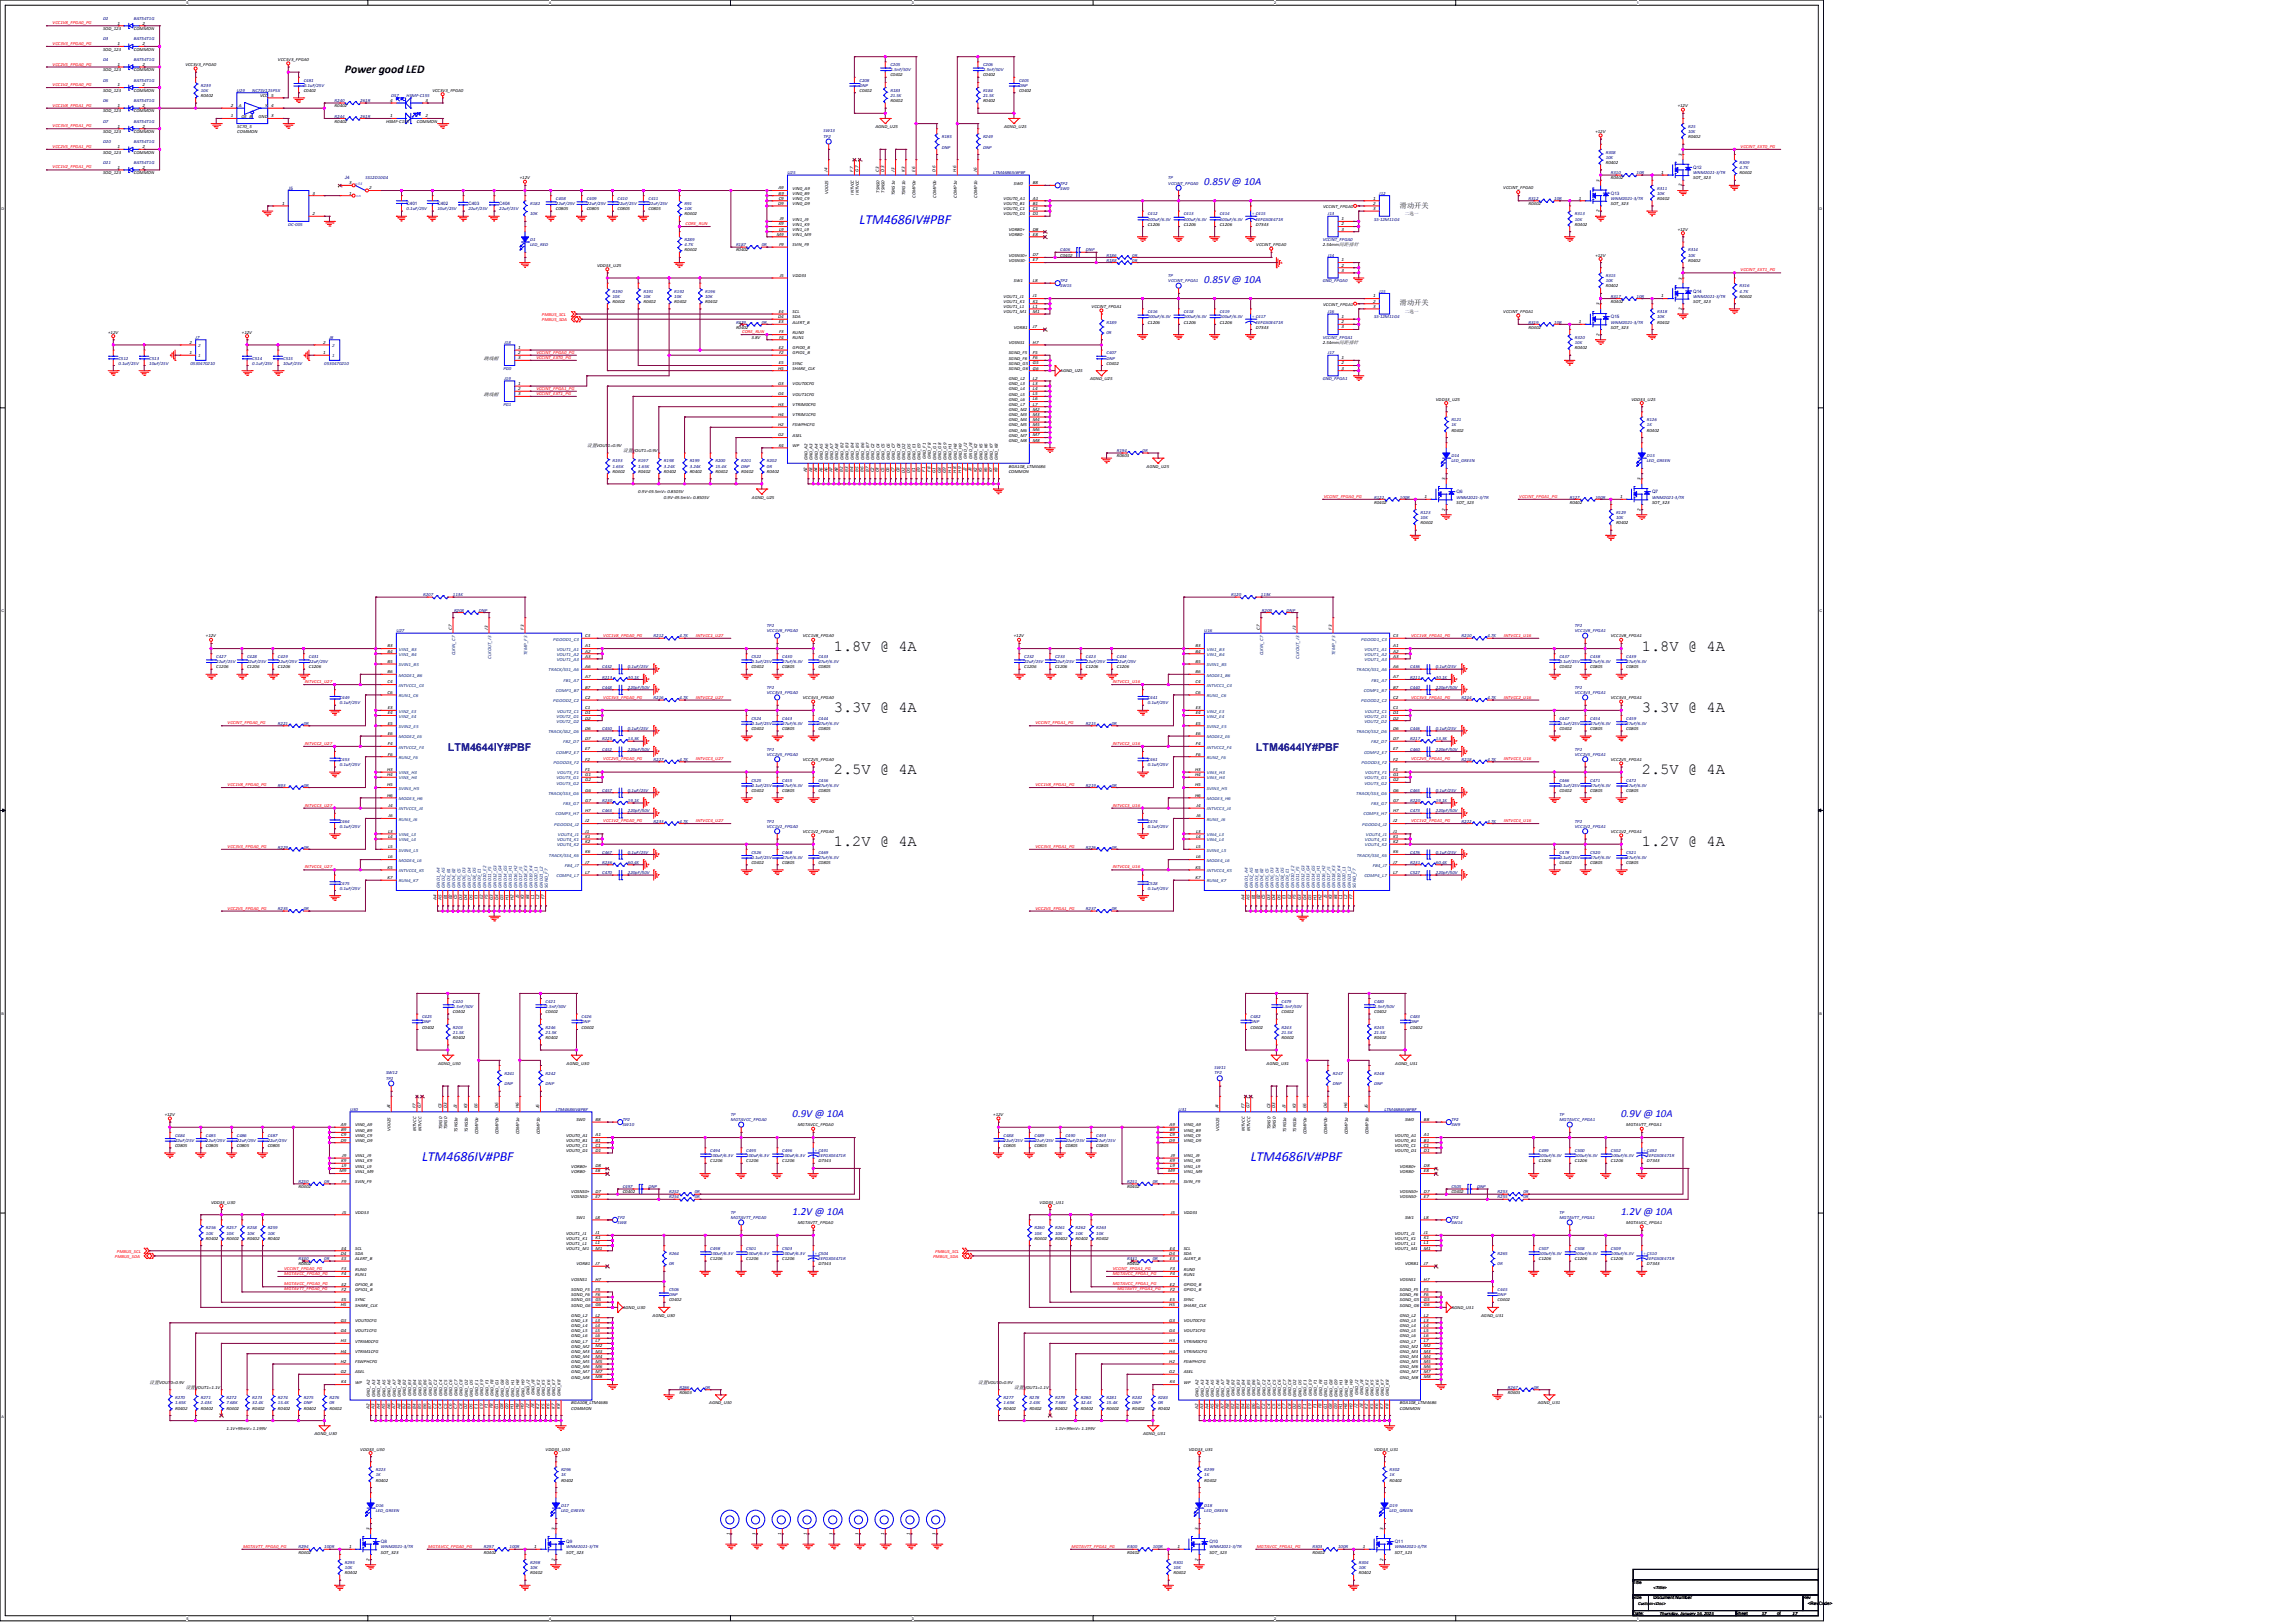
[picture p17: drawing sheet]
<svg xmlns="http://www.w3.org/2000/svg" width="1189mm" height="841mm" viewBox="0 0 1189 841" stroke-linecap="round" stroke-linejoin="round" font-family="sans-serif">
<defs><g id="words">
<g font-size="8">
<text x="432" y="337">1.8V @ 4A</text>
<text x="851" y="337">1.8V @ 4A</text>
<text x="432" y="369">3.3V @ 4A</text>
<text x="851" y="369">3.3V @ 4A</text>
<text x="432" y="401">2.5V @ 4A</text>
<text x="851" y="401">2.5V @ 4A</text>
<text x="432" y="439">1.2V @ 4A</text>
<text x="851" y="439">1.2V @ 4A</text>
</g>
<g font-size="7.2" fill="#00f">
<text x="445" y="116">LTM4686IV#PBF</text>
<text x="219" y="602">LTM4686IV#PBF</text>
<text x="648" y="602">LTM4686IV#PBF</text>
</g>
<text font-size="6.1" x="179" y="38">Power good LED</text>
<g font-size="5.6" fill="#00f">
<text x="624" y="96">0.85V @ 10A</text>
<text x="624" y="147">0.85V @ 10A</text>
<text x="411" y="579">0.9V @ 10A</text>
<text x="840" y="579">0.9V @ 10A</text>
<text x="411" y="629">1.2V @ 10A</text>
<text x="840" y="629">1.2V @ 10A</text>
</g>
<g font-size="5.6" fill="#000080">
<text x="232" y="389">LTM4644IY#PBF</text>
<text x="651" y="389">LTM4644IY#PBF</text>
</g>
<g font-size="3.7">
<text x="725" y="108">滑动开关</text>
<text x="725" y="158">滑动开关</text>
</g>
<g font-size="2.5">
<text x="251" y="186">跳线帽</text>
<text x="251" y="205">跳线帽</text>
<text x="304" y="232">设置VOUT1=0.9V</text>
<text x="323" y="234">设置VOUT1=0.9V</text>
<text x="77" y="717">设置VOUT0=0.9V</text>
<text x="96" y="720">设置VOUT1=1.1V</text>
<text x="507" y="717">设置VOUT0=0.9V</text>
<text x="525" y="720">设置VOUT1=1.1V</text>
</g>
<g font-size="2.4" fill="#000080">
<text x="53" y="10">D2</text>
<text x="69" y="10">BAT54T1G</text>
<text x="53" y="21">D3</text>
<text x="69" y="21">BAT54T1G</text>
<text x="53" y="32">D4</text>
<text x="69" y="32">BAT54T1G</text>
<text x="461" y="34">C205</text>
<text x="509" y="34">C206</text>
<text x="461" y="37">1.5nF/50V</text>
<text x="509" y="37">1.5nF/50V</text>
<text x="53" y="42">D5</text>
<text x="69" y="42">BAT54T1G</text>
<text x="104" y="45">R239</text>
<text x="104" y="48">10K</text>
<text x="123" y="48">U29</text>
<text x="131" y="48">NC7SV125P5X</text>
<text x="157" y="42">C481</text>
<text x="157" y="45">0.1uF/25V</text>
<text x="445" y="42">C208</text>
<text x="445" y="45">DNP</text>
<text x="461" y="48">R183</text>
<text x="509" y="48">R184</text>
<text x="528" y="42">C405</text>
<text x="528" y="45">DNP</text>
<text x="53" y="53">D6</text>
<text x="69" y="53">BAT54T1G</text>
<text x="173" y="53">R240</text>
<text x="187" y="53">261R</text>
<text x="203" y="50">DS7</text>
<text x="211" y="50">HSMF-C155</text>
<text x="461" y="50">21.5K</text>
<text x="509" y="50">21.5K</text>
<text x="53" y="64">D7</text>
<text x="69" y="64">BAT54T1G</text>
<text x="173" y="61">R244</text>
<text x="187" y="61">261R</text>
<text x="427" y="68">SW13</text>
<text x="427" y="71">TP2</text>
<text x="488" y="72">R185</text>
<text x="509" y="72">R249</text>
<text x="875" y="66">R25</text>
<text x="875" y="69">10K</text>
<text x="53" y="74">D20</text>
<text x="69" y="74">BAT54T1G</text>
<text x="488" y="77">DNP</text>
<text x="509" y="77">DNP</text>
<text x="832" y="80">R308</text>
<text x="832" y="82">10K</text>
<text x="53" y="85">D21</text>
<text x="69" y="85">BAT54T1G</text>
<text x="877" y="88">Q12</text>
<text x="901" y="85">R309</text>
<text x="901" y="88">4.7K</text>
<text x="179" y="93">J4</text>
<text x="189" y="93">SS12D10G4</text>
<text x="408" y="90">U25</text>
<text x="515" y="90">LTM4686IV#PBF</text>
<text x="549" y="96">TP2</text>
<text x="605" y="96">VCCINT_FPGA0</text>
<text x="605" y="93">TP</text>
<text x="835" y="90">R310</text>
<text x="848" y="90">10R</text>
<text x="877" y="90">WNM2021-3/TR</text>
<text x="149" y="98">J5</text>
<text x="549" y="98">SW0</text>
<text x="715" y="101">J12</text>
<text x="835" y="101">Q13</text>
<text x="859" y="98">R311</text>
<text x="859" y="101">10K</text>
<text x="211" y="106">C401</text>
<text x="227" y="106">C402</text>
<text x="243" y="106">C403</text>
<text x="259" y="106">C404</text>
<text x="275" y="106">R182</text>
<text x="288" y="104">C408</text>
<text x="288" y="106">22uF/25V</text>
<text x="304" y="104">C409</text>
<text x="304" y="106">22uF/25V</text>
<text x="320" y="104">C410</text>
<text x="320" y="106">22uF/25V</text>
<text x="336" y="104">C411</text>
<text x="336" y="106">22uF/25V</text>
<text x="355" y="106">R91</text>
<text x="792" y="104">R312</text>
<text x="805" y="104">10R</text>
<text x="835" y="104">WNM2021-3/TR</text>
<text x="211" y="109">0.1uF/25V</text>
<text x="227" y="109">10uF/25V</text>
<text x="243" y="109">22uF/25V</text>
<text x="259" y="109">22uF/25V</text>
<text x="275" y="112">10K</text>
<text x="355" y="109">10K</text>
<text x="595" y="112">C412</text>
<text x="613" y="112">C413</text>
<text x="632" y="112">C414</text>
<text x="688" y="112">J13</text>
<text x="816" y="112">R313</text>
<text x="149" y="117">DC-005</text>
<text x="595" y="114">100uF/6.3V</text>
<text x="613" y="114">100uF/6.3V</text>
<text x="632" y="114">100uF/6.3V</text>
<text x="651" y="114">EEFGX0E471R</text>
<text x="712" y="114">SS-12M11G4</text>
<text x="816" y="114">10K</text>
<text x="275" y="125">D1</text>
<text x="355" y="125">R289</text>
<text x="685" y="125">VCCINT_FPGA0</text>
<text x="275" y="128">LED_RED</text>
<text x="355" y="128">4.7K</text>
<text x="381" y="128">R187</text>
<text x="395" y="128">0R</text>
<text x="549" y="130">C406</text>
<text x="563" y="130">DNP</text>
<text x="875" y="130">R314</text>
<text x="573" y="136">R188</text>
<text x="573" y="133">R186</text>
<text x="587" y="136">0R</text>
<text x="587" y="133">0R</text>
<text x="688" y="133">J14</text>
<text x="875" y="133">10K</text>
<text x="605" y="144">TP</text>
<text x="832" y="144">R315</text>
<text x="549" y="149">SW15</text>
<text x="549" y="146">TP2</text>
<text x="605" y="146">VCCINT_FPGA1</text>
<text x="685" y="146">GND_FPGA0</text>
<text x="832" y="146">10K</text>
<text x="901" y="149">R316</text>
<text x="317" y="152">R190</text>
<text x="317" y="154">10K</text>
<text x="333" y="152">R191</text>
<text x="333" y="154">10K</text>
<text x="349" y="152">R192</text>
<text x="349" y="154">10K</text>
<text x="365" y="152">R196</text>
<text x="365" y="154">10K</text>
<text x="715" y="152">J15</text>
<text x="835" y="154">R317</text>
<text x="848" y="154">10R</text>
<text x="877" y="152">Q14</text>
<text x="877" y="154">WNM2021-3/TR</text>
<text x="901" y="152">4.7K</text>
<text x="381" y="168">R329</text>
<text x="395" y="168">0R</text>
<text x="573" y="168">R189</text>
<text x="595" y="162">C416</text>
<text x="595" y="165">100uF/6.3V</text>
<text x="613" y="162">C418</text>
<text x="613" y="165">100uF/6.3V</text>
<text x="632" y="162">C419</text>
<text x="632" y="165">100uF/6.3V</text>
<text x="651" y="168">EEFGX0E471R</text>
<text x="688" y="162">J16</text>
<text x="712" y="165">SS-12M11G4</text>
<text x="792" y="168">R319</text>
<text x="805" y="168">10R</text>
<text x="835" y="165">Q15</text>
<text x="835" y="168">WNM2021-3/TR</text>
<text x="859" y="162">R318</text>
<text x="859" y="165">10K</text>
<text x="573" y="173">0R</text>
<text x="101" y="176">J7</text>
<text x="171" y="176">J8</text>
<text x="261" y="178">J18</text>
<text x="685" y="176">VCCINT_FPGA1</text>
<text x="816" y="176">R320</text>
<text x="816" y="178">10K</text>
<text x="573" y="184">C407</text>
<text x="688" y="184">J17</text>
<text x="61" y="186">C512</text>
<text x="61" y="189">0.1uF/25V</text>
<text x="77" y="186">C513</text>
<text x="77" y="189">10uF/25V</text>
<text x="99" y="189">0530470210</text>
<text x="131" y="186">C514</text>
<text x="131" y="189">0.1uF/25V</text>
<text x="147" y="186">C515</text>
<text x="147" y="189">10uF/25V</text>
<text x="168" y="189">0530470210</text>
<text x="261" y="192">PG0</text>
<text x="573" y="186">DNP</text>
<text x="261" y="197">J19</text>
<text x="685" y="197">GND_FPGA1</text>
<text x="261" y="210">PG1</text>
<text x="752" y="218">R121</text>
<text x="752" y="221">1K</text>
<text x="853" y="218">R126</text>
<text x="853" y="221">1K</text>
<text x="317" y="240">R193</text>
<text x="331" y="240">R197</text>
<text x="344" y="240">R198</text>
<text x="357" y="240">R199</text>
<text x="371" y="240">R200</text>
<text x="384" y="240">R201</text>
<text x="397" y="240">R202</text>
<text x="579" y="234">R194</text>
<text x="592" y="234">0R</text>
<text x="752" y="237">D14</text>
<text x="752" y="240">LED_GREEN</text>
<text x="853" y="237">D15</text>
<text x="853" y="240">LED_GREEN</text>
<text x="317" y="242">1.65K</text>
<text x="331" y="242">1.65K</text>
<text x="344" y="242">3.24K</text>
<text x="357" y="242">3.24K</text>
<text x="371" y="242">15.4K</text>
<text x="384" y="242">DNP</text>
<text x="397" y="242">0R</text>
<text x="755" y="256">Q6</text>
<text x="856" y="256">Q7</text>
<text x="712" y="258">R122</text>
<text x="725" y="258">100R</text>
<text x="755" y="258">WNM2021-3/TR</text>
<text x="813" y="258">R127</text>
<text x="827" y="258">100R</text>
<text x="856" y="258">WNM2021-3/TR</text>
<text x="736" y="266">R123</text>
<text x="736" y="269">10K</text>
<text x="837" y="266">R129</text>
<text x="837" y="269">10K</text>
<text x="219" y="309">R207</text>
<text x="235" y="309">113K</text>
<text x="638" y="309">R120</text>
<text x="653" y="309">113K</text>
<text x="235" y="317">R208</text>
<text x="248" y="317">DNP</text>
<text x="654" y="317">R209</text>
<text x="667" y="317">DNP</text>
<text x="205" y="328">U27</text>
<text x="397" y="328">VCC1V8_FPGA0</text>
<text x="397" y="325">TP2</text>
<text x="624" y="328">U16</text>
<text x="816" y="328">VCC1V8_FPGA1</text>
<text x="816" y="325">TP2</text>
<text x="339" y="330">R212</text>
<text x="352" y="330">4.7K</text>
<text x="757" y="330">R210</text>
<text x="771" y="330">4.7K</text>
<text x="112" y="341">C427</text>
<text x="128" y="341">C428</text>
<text x="144" y="341">C429</text>
<text x="160" y="341">C431</text>
<text x="389" y="341">C522</text>
<text x="405" y="341">C430</text>
<text x="424" y="341">C433</text>
<text x="531" y="341">C232</text>
<text x="547" y="341">C233</text>
<text x="563" y="341">C423</text>
<text x="579" y="341">C434</text>
<text x="808" y="341">C437</text>
<text x="824" y="341">C438</text>
<text x="843" y="341">C439</text>
<text x="112" y="344">22uF/25V</text>
<text x="128" y="344">22uF/25V</text>
<text x="144" y="344">22uF/25V</text>
<text x="160" y="344">22uF/25V</text>
<text x="312" y="346">C432</text>
<text x="325" y="346">0.1uF/25V</text>
<text x="389" y="344">0.1uF/25V</text>
<text x="405" y="344">47uF/6.3V</text>
<text x="424" y="344">47uF/6.3V</text>
<text x="531" y="344">22uF/25V</text>
<text x="547" y="344">22uF/25V</text>
<text x="563" y="344">22uF/25V</text>
<text x="579" y="344">22uF/25V</text>
<text x="731" y="346">C436</text>
<text x="744" y="346">0.1uF/25V</text>
<text x="808" y="344">0.1uF/25V</text>
<text x="824" y="344">47uF/6.3V</text>
<text x="843" y="344">47uF/6.3V</text>
<text x="312" y="352">R213</text>
<text x="325" y="352">30.1K</text>
<text x="731" y="352">R211</text>
<text x="744" y="352">30.1K</text>
<text x="312" y="357">C448</text>
<text x="325" y="357">220pF/50V</text>
<text x="397" y="360">VCC3V3_FPGA0</text>
<text x="397" y="357">TP2</text>
<text x="731" y="357">C440</text>
<text x="744" y="357">220pF/50V</text>
<text x="816" y="360">VCC3V3_FPGA1</text>
<text x="816" y="357">TP2</text>
<text x="176" y="362">C449</text>
<text x="176" y="365">0.1uF/25V</text>
<text x="339" y="362">R216</text>
<text x="352" y="362">4.7K</text>
<text x="595" y="362">C441</text>
<text x="595" y="365">0.1uF/25V</text>
<text x="757" y="362">R214</text>
<text x="771" y="362">4.7K</text>
<text x="144" y="376">R221</text>
<text x="157" y="376">0R</text>
<text x="389" y="373">C524</text>
<text x="389" y="376">0.1uF/25V</text>
<text x="405" y="373">C443</text>
<text x="405" y="376">47uF/6.3V</text>
<text x="424" y="373">C444</text>
<text x="424" y="376">47uF/6.3V</text>
<text x="563" y="376">R215</text>
<text x="576" y="376">0R</text>
<text x="808" y="373">C447</text>
<text x="808" y="376">0.1uF/25V</text>
<text x="824" y="373">C454</text>
<text x="824" y="376">47uF/6.3V</text>
<text x="843" y="373">C459</text>
<text x="843" y="376">47uF/6.3V</text>
<text x="312" y="384">R225</text>
<text x="312" y="378">C450</text>
<text x="325" y="384">13.3K</text>
<text x="325" y="378">0.1uF/25V</text>
<text x="731" y="384">R217</text>
<text x="731" y="378">C446</text>
<text x="744" y="384">13.3K</text>
<text x="744" y="378">0.1uF/25V</text>
<text x="312" y="389">C452</text>
<text x="325" y="389">220pF/50V</text>
<text x="397" y="389">TP2</text>
<text x="731" y="389">C460</text>
<text x="744" y="389">220pF/50V</text>
<text x="816" y="389">TP2</text>
<text x="176" y="394">C453</text>
<text x="339" y="394">R227</text>
<text x="352" y="394">4.7K</text>
<text x="397" y="392">VCC2V5_FPGA0</text>
<text x="595" y="394">C461</text>
<text x="757" y="394">R218</text>
<text x="771" y="394">4.7K</text>
<text x="816" y="392">VCC2V5_FPGA1</text>
<text x="176" y="397">0.1uF/25V</text>
<text x="595" y="397">0.1uF/25V</text>
<text x="144" y="408">R93</text>
<text x="157" y="408">0R</text>
<text x="389" y="405">C525</text>
<text x="389" y="408">0.1uF/25V</text>
<text x="405" y="405">C455</text>
<text x="405" y="408">47uF/6.3V</text>
<text x="424" y="405">C456</text>
<text x="424" y="408">47uF/6.3V</text>
<text x="563" y="408">R219</text>
<text x="576" y="408">0R</text>
<text x="808" y="405">C466</text>
<text x="808" y="408">0.1uF/25V</text>
<text x="824" y="405">C471</text>
<text x="824" y="408">47uF/6.3V</text>
<text x="843" y="405">C472</text>
<text x="843" y="408">47uF/6.3V</text>
<text x="312" y="410">C457</text>
<text x="325" y="410">0.1uF/25V</text>
<text x="731" y="410">C465</text>
<text x="744" y="410">0.1uF/25V</text>
<text x="312" y="416">R230</text>
<text x="325" y="416">19.1K</text>
<text x="731" y="416">R220</text>
<text x="744" y="416">19.1K</text>
<text x="312" y="421">C463</text>
<text x="325" y="421">220pF/50V</text>
<text x="731" y="421">C473</text>
<text x="744" y="421">220pF/50V</text>
<text x="176" y="426">C464</text>
<text x="176" y="429">0.1uF/25V</text>
<text x="339" y="426">R233</text>
<text x="352" y="426">4.7K</text>
<text x="397" y="429">VCC1V2_FPGA0</text>
<text x="397" y="426">TP2</text>
<text x="595" y="426">C474</text>
<text x="595" y="429">0.1uF/25V</text>
<text x="757" y="426">R222</text>
<text x="771" y="426">4.7K</text>
<text x="816" y="429">VCC1V2_FPGA1</text>
<text x="816" y="426">TP2</text>
<text x="144" y="440">R229</text>
<text x="157" y="440">0R</text>
<text x="312" y="442">C467</text>
<text x="325" y="442">0.1uF/25V</text>
<text x="389" y="442">C526</text>
<text x="405" y="442">C468</text>
<text x="424" y="442">C469</text>
<text x="563" y="440">R226</text>
<text x="576" y="440">0R</text>
<text x="731" y="442">C476</text>
<text x="744" y="442">0.1uF/25V</text>
<text x="808" y="442">C478</text>
<text x="824" y="442">C520</text>
<text x="843" y="442">C521</text>
<text x="312" y="448">R236</text>
<text x="325" y="448">60.4K</text>
<text x="389" y="445">0.1uF/25V</text>
<text x="405" y="445">47uF/6.3V</text>
<text x="424" y="445">47uF/6.3V</text>
<text x="731" y="448">R231</text>
<text x="744" y="448">60.4K</text>
<text x="808" y="445">0.1uF/25V</text>
<text x="824" y="445">47uF/6.3V</text>
<text x="843" y="445">47uF/6.3V</text>
<text x="312" y="453">C470</text>
<text x="325" y="453">220pF/50V</text>
<text x="731" y="453">C527</text>
<text x="744" y="453">220pF/50V</text>
<text x="176" y="458">C475</text>
<text x="176" y="461">0.1uF/25V</text>
<text x="595" y="458">C528</text>
<text x="595" y="461">0.1uF/25V</text>
<text x="144" y="472">R235</text>
<text x="157" y="472">0R</text>
<text x="563" y="472">R237</text>
<text x="576" y="472">0R</text>
<text x="235" y="520">C420</text>
<text x="283" y="520">C421</text>
<text x="664" y="520">C479</text>
<text x="712" y="520">C480</text>
<text x="219" y="528">C425</text>
<text x="235" y="522">1.5nF/50V</text>
<text x="283" y="522">1.5nF/50V</text>
<text x="301" y="528">C426</text>
<text x="648" y="528">C482</text>
<text x="664" y="522">1.5nF/50V</text>
<text x="712" y="522">1.5nF/50V</text>
<text x="731" y="528">C483</text>
<text x="219" y="530">DNP</text>
<text x="235" y="533">R203</text>
<text x="283" y="533">R246</text>
<text x="301" y="530">DNP</text>
<text x="648" y="530">DNP</text>
<text x="664" y="533">R243</text>
<text x="712" y="533">R245</text>
<text x="731" y="530">DNP</text>
<text x="235" y="536">21.5K</text>
<text x="283" y="536">21.5K</text>
<text x="664" y="536">21.5K</text>
<text x="712" y="536">21.5K</text>
<text x="200" y="556">SW12</text>
<text x="261" y="557">R241</text>
<text x="283" y="557">R242</text>
<text x="629" y="554">SW11</text>
<text x="629" y="557">TP2</text>
<text x="691" y="557">R247</text>
<text x="712" y="557">R248</text>
<text x="200" y="559">TP2</text>
<text x="261" y="562">DNP</text>
<text x="283" y="562">DNP</text>
<text x="691" y="562">DNP</text>
<text x="712" y="562">DNP</text>
<text x="181" y="576">U30</text>
<text x="288" y="576">LTM4686IV#PBF</text>
<text x="611" y="576">U31</text>
<text x="717" y="576">LTM4686IV#PBF</text>
<text x="323" y="581">TP2</text>
<text x="379" y="581">MGTAVCC_FPGA0</text>
<text x="379" y="578">TP</text>
<text x="752" y="581">TP2</text>
<text x="808" y="581">MGTAVCC_FPGA1</text>
<text x="808" y="578">TP</text>
<text x="323" y="584">SW10</text>
<text x="752" y="584">SW9</text>
<text x="91" y="589">C484</text>
<text x="91" y="592">22uF/25V</text>
<text x="107" y="589">C485</text>
<text x="107" y="592">22uF/25V</text>
<text x="123" y="589">C486</text>
<text x="123" y="592">22uF/25V</text>
<text x="139" y="589">C487</text>
<text x="139" y="592">22uF/25V</text>
<text x="520" y="589">C488</text>
<text x="520" y="592">22uF/25V</text>
<text x="536" y="589">C489</text>
<text x="536" y="592">22uF/25V</text>
<text x="552" y="589">C490</text>
<text x="552" y="592">22uF/25V</text>
<text x="568" y="589">C493</text>
<text x="568" y="592">22uF/25V</text>
<text x="368" y="597">C494</text>
<text x="368" y="600">100uF/6.3V</text>
<text x="387" y="597">C495</text>
<text x="387" y="600">100uF/6.3V</text>
<text x="405" y="597">C496</text>
<text x="405" y="600">100uF/6.3V</text>
<text x="424" y="600">EEFGX0E471R</text>
<text x="797" y="597">C499</text>
<text x="797" y="600">100uF/6.3V</text>
<text x="816" y="597">C500</text>
<text x="816" y="600">100uF/6.3V</text>
<text x="835" y="597">C502</text>
<text x="835" y="600">100uF/6.3V</text>
<text x="853" y="600">EEFGX0E471R</text>
<text x="155" y="613">R250</text>
<text x="168" y="613">0R</text>
<text x="323" y="616">C497</text>
<text x="336" y="616">DNP</text>
<text x="584" y="613">R251</text>
<text x="597" y="613">0R</text>
<text x="752" y="616">C505</text>
<text x="765" y="616">DNP</text>
<text x="347" y="618">R252</text>
<text x="347" y="621">R254</text>
<text x="360" y="618">0R</text>
<text x="360" y="621">0R</text>
<text x="776" y="618">R253</text>
<text x="776" y="621">R255</text>
<text x="789" y="618">0R</text>
<text x="789" y="621">0R</text>
<text x="379" y="629">TP</text>
<text x="808" y="629">TP</text>
<text x="320" y="634">SW8</text>
<text x="320" y="632">TP2</text>
<text x="379" y="632">MGTAVTT_FPGA0</text>
<text x="752" y="634">SW14</text>
<text x="752" y="632">TP2</text>
<text x="808" y="632">MGTAVTT_FPGA1</text>
<text x="107" y="637">R256</text>
<text x="107" y="640">10K</text>
<text x="117" y="637">R257</text>
<text x="117" y="640">10K</text>
<text x="128" y="637">R258</text>
<text x="128" y="640">10K</text>
<text x="139" y="637">R259</text>
<text x="139" y="640">10K</text>
<text x="536" y="637">R260</text>
<text x="536" y="640">10K</text>
<text x="547" y="637">R261</text>
<text x="547" y="640">10K</text>
<text x="557" y="637">R262</text>
<text x="557" y="640">10K</text>
<text x="568" y="637">R263</text>
<text x="568" y="640">10K</text>
<text x="368" y="648">C498</text>
<text x="387" y="648">C501</text>
<text x="405" y="648">C503</text>
<text x="797" y="648">C507</text>
<text x="816" y="648">C508</text>
<text x="835" y="648">C509</text>
<text x="155" y="653">R330</text>
<text x="168" y="653">0R</text>
<text x="347" y="650">R264</text>
<text x="368" y="650">100uF/6.3V</text>
<text x="387" y="650">100uF/6.3V</text>
<text x="405" y="650">100uF/6.3V</text>
<text x="424" y="653">EEFGX0E471R</text>
<text x="584" y="653">R331</text>
<text x="597" y="653">0R</text>
<text x="776" y="650">R265</text>
<text x="797" y="650">100uF/6.3V</text>
<text x="816" y="650">100uF/6.3V</text>
<text x="835" y="650">100uF/6.3V</text>
<text x="853" y="653">EEFGX0E471R</text>
<text x="347" y="656">0R</text>
<text x="776" y="656">0R</text>
<text x="347" y="669">C506</text>
<text x="347" y="672">DNP</text>
<text x="776" y="669">C445</text>
<text x="776" y="672">DNP</text>
<text x="352" y="720">R266</text>
<text x="365" y="720">0R</text>
<text x="781" y="720">R267</text>
<text x="795" y="720">0R</text>
<text x="91" y="725">R270</text>
<text x="104" y="725">R271</text>
<text x="117" y="725">R272</text>
<text x="131" y="725">R273</text>
<text x="144" y="725">R274</text>
<text x="157" y="725">R275</text>
<text x="171" y="725">R276</text>
<text x="520" y="725">R277</text>
<text x="533" y="725">R278</text>
<text x="547" y="725">R279</text>
<text x="560" y="725">R280</text>
<text x="573" y="725">R281</text>
<text x="587" y="725">R282</text>
<text x="600" y="725">R283</text>
<text x="91" y="728">1.65K</text>
<text x="104" y="728">2.43K</text>
<text x="117" y="728">7.68K</text>
<text x="131" y="728">32.4K</text>
<text x="144" y="728">15.4K</text>
<text x="157" y="728">DNP</text>
<text x="171" y="728">0R</text>
<text x="520" y="728">1.65K</text>
<text x="533" y="728">2.43K</text>
<text x="547" y="728">7.68K</text>
<text x="560" y="728">32.4K</text>
<text x="573" y="728">15.4K</text>
<text x="587" y="728">DNP</text>
<text x="600" y="728">0R</text>
<text x="195" y="762">R223</text>
<text x="195" y="765">1K</text>
<text x="291" y="762">R296</text>
<text x="291" y="765">1K</text>
<text x="624" y="762">R299</text>
<text x="624" y="765">1K</text>
<text x="720" y="762">R302</text>
<text x="720" y="765">1K</text>
<text x="195" y="781">D16</text>
<text x="195" y="784">LED_GREEN</text>
<text x="291" y="781">D17</text>
<text x="291" y="784">LED_GREEN</text>
<text x="624" y="781">D18</text>
<text x="624" y="784">LED_GREEN</text>
<text x="720" y="781">D19</text>
<text x="720" y="784">LED_GREEN</text>
<text x="155" y="802">R294</text>
<text x="168" y="802">100R</text>
<text x="197" y="800">Q8</text>
<text x="197" y="802">WNM2021-3/TR</text>
<text x="251" y="802">R297</text>
<text x="264" y="802">100R</text>
<text x="293" y="800">Q9</text>
<text x="293" y="802">WNM2021-3/TR</text>
<text x="584" y="802">R300</text>
<text x="597" y="802">100R</text>
<text x="627" y="800">Q10</text>
<text x="627" y="802">WNM2021-3/TR</text>
<text x="680" y="802">R303</text>
<text x="693" y="802">100R</text>
<text x="723" y="800">Q11</text>
<text x="723" y="802">WNM2021-3/TR</text>
<text x="179" y="810">R295</text>
<text x="179" y="813">10K</text>
<text x="275" y="810">R298</text>
<text x="275" y="813">10K</text>
<text x="608" y="810">R301</text>
<text x="608" y="813">10K</text>
<text x="704" y="810">R304</text>
<text x="704" y="813">10K</text>
</g>
<g font-size="2.4" fill="#f00">
<text x="27" y="13">VCC1V8_FPGA0_PG</text>
<text x="27" y="23">VCC3V3_FPGA0_PG</text>
<text x="27" y="34">VCC2V5_FPGA0_PG</text>
<text x="27" y="45">VCC1V2_FPGA0_PG</text>
<text x="27" y="55">VCC1V8_FPGA1_PG</text>
<text x="27" y="66">VCC3V3_FPGA1_PG</text>
<text x="27" y="77">VCC2V5_FPGA1_PG</text>
<text x="902" y="77">VCCINT_EXT0_PG</text>
<text x="27" y="87">VCC1V2_FPGA1_PG</text>
<text x="355" y="117">CORE_RUN</text>
<text x="902" y="141">VCCINT_EXT1_PG</text>
<text x="281" y="164">PMBUS_SCL</text>
<text x="281" y="166">PMBUS_SDA</text>
<text x="385" y="173">CORE_RUN</text>
<text x="278" y="183">VCCINT_FPGA0_PG</text>
<text x="278" y="186">VCCINT_EXT0_PG</text>
<text x="278" y="202">VCCINT_FPGA1_PG</text>
<text x="278" y="205">VCCINT_EXT1_PG</text>
<text x="686" y="258">VCCINT_FPGA0_PG</text>
<text x="787" y="258">VCCINT_FPGA1_PG</text>
<text x="313" y="330">VCC1V8_FPGA0_PG</text>
<text x="361" y="330">INTVCC1_U27</text>
<text x="731" y="330">VCC1V8_FPGA1_PG</text>
<text x="779" y="330">INTVCC1_U16</text>
<text x="158" y="354">INTVCC1_U27</text>
<text x="577" y="354">INTVCC1_U16</text>
<text x="313" y="362">VCC3V3_FPGA0_PG</text>
<text x="361" y="362">INTVCC2_U27</text>
<text x="731" y="362">VCC3V3_FPGA1_PG</text>
<text x="779" y="362">INTVCC2_U16</text>
<text x="118" y="375">VCCINT_FPGA0_PG</text>
<text x="537" y="375">VCCINT_FPGA1_PG</text>
<text x="158" y="386">INTVCC2_U27</text>
<text x="577" y="386">INTVCC2_U16</text>
<text x="313" y="394">VCC2V5_FPGA0_PG</text>
<text x="361" y="394">INTVCC3_U27</text>
<text x="731" y="394">VCC2V5_FPGA1_PG</text>
<text x="779" y="394">INTVCC3_U16</text>
<text x="118" y="407">VCC1V8_FPGA0_PG</text>
<text x="537" y="407">VCC1V8_FPGA1_PG</text>
<text x="158" y="418">INTVCC3_U27</text>
<text x="577" y="418">INTVCC3_U16</text>
<text x="313" y="426">VCC1V2_FPGA0_PG</text>
<text x="361" y="426">INTVCC4_U27</text>
<text x="731" y="426">VCC1V2_FPGA1_PG</text>
<text x="779" y="426">INTVCC4_U16</text>
<text x="118" y="439">VCC3V3_FPGA0_PG</text>
<text x="537" y="439">VCC3V3_FPGA1_PG</text>
<text x="158" y="450">INTVCC4_U27</text>
<text x="577" y="450">INTVCC4_U16</text>
<text x="118" y="471">VCC2V5_FPGA0_PG</text>
<text x="537" y="471">VCC2V5_FPGA1_PG</text>
<text x="60" y="652">PMBUS_SDA</text>
<text x="61" y="649">PMBUS_SCL</text>
<text x="484" y="652">PMBUS_SDA</text>
<text x="485" y="649">PMBUS_SCL</text>
<text x="147" y="658">VCCINT_FPGA0_PG</text>
<text x="577" y="658">VCCINT_FPGA1_PG</text>
<text x="147" y="661">MGTAVCC_FPGA0_PG</text>
<text x="577" y="661">MGTAVCC_FPGA1_PG</text>
<text x="147" y="669">MGTAVTT_FPGA0_PG</text>
<text x="147" y="666">MGTAVCC_FPGA0_PG</text>
<text x="577" y="666">MGTAVCC_FPGA1_PG</text>
<text x="579" y="669">MGTAVTT_FPGA1_PG</text>
<text x="126" y="802">MGTAVTT_FPGA0_PG</text>
<text x="222" y="802">MGTAVCC_FPGA0_PG</text>
<text x="555" y="802">MGTAVTT_FPGA1_PG</text>
<text x="651" y="802">MGTAVCC_FPGA1_PG</text>
</g>
<g font-size="2.4">
<text x="53" y="16">SOD_123</text>
<text x="61" y="13">1</text>
<text x="69" y="16">COMMON</text>
<text x="74" y="13">2</text>
<text x="61" y="23">1</text>
<text x="74" y="23">2</text>
<text x="53" y="26">SOD_123</text>
<text x="69" y="26">COMMON</text>
<text x="61" y="34">1</text>
<text x="74" y="34">2</text>
<text x="96" y="34">VCC3V3_FPGA0</text>
<text x="144" y="32">VCC3V3_FPGA0</text>
<text x="53" y="37">SOD_123</text>
<text x="69" y="37">COMMON</text>
<text x="461" y="40">C0402</text>
<text x="509" y="40">C0402</text>
<text x="53" y="48">SOD_123</text>
<text x="61" y="45">1</text>
<text x="69" y="48">COMMON</text>
<text x="74" y="45">2</text>
<text x="157" y="48">C0402</text>
<text x="224" y="48">VCC3V3_FPGA0</text>
<text x="445" y="48">C0402</text>
<text x="528" y="48">C0402</text>
<text x="104" y="50">R0402</text>
<text x="135" y="50">VCC</text>
<text x="141" y="50">5</text>
<text x="202" y="53">4</text>
<text x="221" y="53">3</text>
<text x="461" y="53">R0402</text>
<text x="509" y="53">R0402</text>
<text x="53" y="58">SOD_123</text>
<text x="61" y="55">1</text>
<text x="69" y="58">COMMON</text>
<text x="74" y="55">2</text>
<text x="120" y="55">2</text>
<text x="124" y="56">A</text>
<text x="137" y="56">Y</text>
<text x="141" y="55">4</text>
<text x="173" y="56">R0402</text>
<text x="869" y="56">+12V</text>
<text x="120" y="61">1</text>
<text x="125" y="61">OE_B</text>
<text x="134" y="61">GND</text>
<text x="141" y="61">3</text>
<text x="173" y="64">R0402</text>
<text x="200" y="64">HSMF-C155</text>
<text x="202" y="61">1</text>
<text x="216" y="64">COMMON</text>
<text x="221" y="61">2</text>
<text x="53" y="69">SOD_123</text>
<text x="61" y="66">1</text>
<text x="69" y="69">COMMON</text>
<text x="74" y="66">2</text>
<text x="123" y="69">COMMON</text>
<text x="123" y="66">SC70_5</text>
<text x="454" y="66">AGND_U25</text>
<text x="520" y="66">AGND_U25</text>
<text x="827" y="69">+12V</text>
<text x="875" y="72">R0402</text>
<text x="61" y="77">1</text>
<text x="74" y="77">2</text>
<text x="53" y="80">SOD_123</text>
<text x="69" y="80">COMMON</text>
<text x="872" y="81" transform="rotate(-90 872 81)">3</text>
<text x="61" y="87">1</text>
<text x="74" y="87">2</text>
<text x="429" y="89" transform="rotate(-90 429 89)">J4</text>
<text x="442" y="89" transform="rotate(-90 442 89)">F7</text>
<text x="445" y="89" transform="rotate(-90 445 89)">G7</text>
<text x="456" y="89" transform="rotate(-90 456 89)">C3</text>
<text x="458" y="89" transform="rotate(-90 458 89)">D3</text>
<text x="464" y="89" transform="rotate(-90 464 89)">J3</text>
<text x="469" y="89" transform="rotate(-90 469 89)">K3</text>
<text x="474" y="89" transform="rotate(-90 474 89)">E6</text>
<text x="485" y="89" transform="rotate(-90 485 89)">D6</text>
<text x="496" y="89" transform="rotate(-90 496 89)">H6</text>
<text x="506" y="89" transform="rotate(-90 506 89)">J6</text>
<text x="832" y="85">R0402</text>
<text x="53" y="90">SOD_123</text>
<text x="69" y="90">COMMON</text>
<text x="181" y="95">3</text>
<text x="269" y="93">+12V</text>
<text x="525" y="96">SW0</text>
<text x="535" y="95">B8</text>
<text x="829" y="94" transform="rotate(-90 829 94)">3</text>
<text x="835" y="93">R0402</text>
<text x="861" y="90">1</text>
<text x="877" y="93">SOT_323</text>
<text x="901" y="90">R0402</text>
<text x="162" y="101">3</text>
<text x="181" y="101">1</text>
<text x="191" y="98">2</text>
<text x="403" y="98">A9</text>
<text x="403" y="101">B9</text>
<text x="411" y="98">VIN0_A9</text>
<text x="411" y="101">VIN0_B9</text>
<text x="429" y="101" transform="rotate(-90 429 101)">VDD25</text>
<text x="442" y="101" transform="rotate(-90 442 101)">INTVCC</text>
<text x="445" y="101" transform="rotate(-90 445 101)">INTVCC</text>
<text x="456" y="100" transform="rotate(-90 456 100)">TSNS0</text>
<text x="458" y="100" transform="rotate(-90 458 100)">TSNS0</text>
<text x="464" y="101" transform="rotate(-90 464 101)">TSNS1a</text>
<text x="469" y="101" transform="rotate(-90 469 101)">TSNS1b</text>
<text x="779" y="98">VCCINT_FPGA0</text>
<text x="872" y="97" transform="rotate(-90 872 97)">2</text>
<text x="146" y="106">1</text>
<text x="403" y="106">D9</text>
<text x="404" y="103">C9</text>
<text x="411" y="104">VIN0_C9</text>
<text x="411" y="106">VIN0_D9</text>
<text x="474" y="102" transform="rotate(-90 474 102)">COMP0a</text>
<text x="485" y="102" transform="rotate(-90 485 102)">COMP0b</text>
<text x="496" y="102" transform="rotate(-90 496 102)">COMP1a</text>
<text x="506" y="102" transform="rotate(-90 506 102)">COMP1b</text>
<text x="520" y="104">VOUT0_A1</text>
<text x="520" y="106">VOUT0_B1</text>
<text x="535" y="103">A1</text>
<text x="535" y="106">B1</text>
<text x="686" y="108">VCCINT_FPGA0</text>
<text x="712" y="103">1</text>
<text x="712" y="106">2</text>
<text x="792" y="106">R0402</text>
<text x="818" y="103">1</text>
<text x="835" y="106">SOT_323</text>
<text x="859" y="104">R0402</text>
<text x="162" y="111">2</text>
<text x="288" y="109">C0805</text>
<text x="304" y="109">C0805</text>
<text x="320" y="109">C0805</text>
<text x="336" y="109">C0805</text>
<text x="355" y="112">R0402</text>
<text x="520" y="109">VOUT0_C1</text>
<text x="520" y="112">VOUT0_D1</text>
<text x="535" y="109">C1</text>
<text x="535" y="111">D1</text>
<text x="712" y="109">3</text>
<text x="728" y="112">二选一</text>
<text x="829" y="110" transform="rotate(-90 829 110)">2</text>
<text x="404" y="117">K9</text>
<text x="404" y="119">L9</text>
<text x="404" y="114">J9</text>
<text x="411" y="114">VIN1_J9</text>
<text x="411" y="117">VIN1_K9</text>
<text x="411" y="120">VIN1_L9</text>
<text x="523" y="120">VORB0+</text>
<text x="535" y="119">D8</text>
<text x="595" y="117">C1206</text>
<text x="613" y="117">C1206</text>
<text x="632" y="117">C1206</text>
<text x="651" y="117">D7343</text>
<text x="695" y="114">1</text>
<text x="695" y="117">2</text>
<text x="695" y="119">3</text>
<text x="816" y="117">R0402</text>
<text x="869" y="120">+12V</text>
<text x="403" y="122">M9</text>
<text x="411" y="122">VIN1_M9</text>
<text x="523" y="122">VORB0-</text>
<text x="535" y="122">E8</text>
<text x="355" y="130">R0402</text>
<text x="381" y="130">R0402</text>
<text x="404" y="127">F9</text>
<text x="411" y="128">SVIN_F9</text>
<text x="651" y="127">VCCINT_FPGA0</text>
<text x="685" y="128">2.54mm间距排针</text>
<text x="523" y="133">VOSNS0+</text>
<text x="523" y="136">VOSNS0-</text>
<text x="535" y="133">D7</text>
<text x="535" y="135">E7</text>
<text x="549" y="133">C0402</text>
<text x="695" y="135">1</text>
<text x="827" y="133">+12V</text>
<text x="875" y="136">R0402</text>
<text x="309" y="138">VDD33_U25</text>
<text x="404" y="143">J5</text>
<text x="411" y="144">VDD33</text>
<text x="695" y="138">2</text>
<text x="695" y="141">3</text>
<text x="525" y="146">SW1</text>
<text x="535" y="146">L8</text>
<text x="832" y="149">R0402</text>
<text x="872" y="145" transform="rotate(-90 872 145)">3</text>
<text x="520" y="154">VOUT1_J1</text>
<text x="535" y="154">J1</text>
<text x="712" y="154">1</text>
<text x="861" y="154">1</text>
<text x="901" y="154">R0402</text>
<text x="317" y="157">R0402</text>
<text x="333" y="157">R0402</text>
<text x="349" y="157">R0402</text>
<text x="365" y="157">R0402</text>
<text x="520" y="157">VOUT1_K1</text>
<text x="520" y="160">VOUT1_L1</text>
<text x="535" y="157">K1</text>
<text x="535" y="159">L1</text>
<text x="566" y="159">VCCINT_FPGA1</text>
<text x="686" y="158">VCCINT_FPGA1</text>
<text x="712" y="157">2</text>
<text x="712" y="159">3</text>
<text x="829" y="158" transform="rotate(-90 829 158)">3</text>
<text x="835" y="157">R0402</text>
<text x="872" y="161" transform="rotate(-90 872 161)">2</text>
<text x="877" y="157">SOT_323</text>
<text x="403" y="165">D4</text>
<text x="404" y="162">E4</text>
<text x="404" y="167">E3</text>
<text x="411" y="162">SCL</text>
<text x="411" y="165">SDA</text>
<text x="411" y="168">ALERT_B</text>
<text x="520" y="162">VOUT1_M1</text>
<text x="535" y="162">M1</text>
<text x="595" y="168">C1206</text>
<text x="613" y="168">C1206</text>
<text x="632" y="168">C1206</text>
<text x="695" y="165">1</text>
<text x="695" y="167">2</text>
<text x="728" y="162">二选一</text>
<text x="779" y="162">VCCINT_FPGA1</text>
<text x="818" y="167">1</text>
<text x="859" y="168">R0402</text>
<text x="56" y="173">+12V</text>
<text x="125" y="173">+12V</text>
<text x="381" y="170">R0402</text>
<text x="404" y="173">F3</text>
<text x="411" y="173">RUN0</text>
<text x="525" y="170">VORB1</text>
<text x="535" y="170">J7</text>
<text x="651" y="170">D7343</text>
<text x="695" y="170">3</text>
<text x="792" y="170">R0402</text>
<text x="829" y="174" transform="rotate(-90 829 174)">2</text>
<text x="835" y="170">SOT_323</text>
<text x="98" y="178">2</text>
<text x="168" y="178">2</text>
<text x="389" y="176">3.8V</text>
<text x="404" y="175">F4</text>
<text x="411" y="176">RUN1</text>
<text x="523" y="178">VOSNS1</text>
<text x="535" y="178">H7</text>
<text x="685" y="178">2.54mm间距排针</text>
<text x="98" y="183">1</text>
<text x="168" y="183">1</text>
<text x="269" y="181">1</text>
<text x="269" y="183">2</text>
<text x="404" y="181">E2</text>
<text x="404" y="183">F2</text>
<text x="411" y="181">GPIO0_B</text>
<text x="411" y="184">GPIO1_B</text>
<text x="523" y="184">SGND_F5</text>
<text x="535" y="183">F5</text>
<text x="816" y="181">R0402</text>
<text x="269" y="186">3</text>
<text x="403" y="191">H5</text>
<text x="404" y="189">E5</text>
<text x="411" y="189">SYNC</text>
<text x="411" y="192">SHARE_CLK</text>
<text x="523" y="186">SGND_F6</text>
<text x="523" y="189">SGND_G5</text>
<text x="523" y="192">SGND_G6</text>
<text x="535" y="186">F6</text>
<text x="535" y="189">G5</text>
<text x="535" y="191">G6</text>
<text x="573" y="189">C0402</text>
<text x="695" y="186">1</text>
<text x="695" y="189">2</text>
<text x="695" y="191">3</text>
<text x="523" y="197">GND_L2</text>
<text x="535" y="197">L2</text>
<text x="549" y="193">AGND_U25</text>
<text x="565" y="197">AGND_U25</text>
<text x="269" y="199">1</text>
<text x="269" y="202">2</text>
<text x="403" y="199">G3</text>
<text x="411" y="200">VOUT0CFG</text>
<text x="523" y="200">GND_L3</text>
<text x="523" y="202">GND_L4</text>
<text x="535" y="199">L3</text>
<text x="535" y="202">L4</text>
<text x="269" y="205">3</text>
<text x="403" y="205">G4</text>
<text x="411" y="205">VOUT1CFG</text>
<text x="523" y="205">GND_L5</text>
<text x="523" y="208">GND_L6</text>
<text x="535" y="205">L5</text>
<text x="535" y="207">L6</text>
<text x="744" y="208">VDD33_U25</text>
<text x="845" y="208">VDD33_U25</text>
<text x="403" y="210">H3</text>
<text x="403" y="215">H4</text>
<text x="411" y="210">VTRIM0CFG</text>
<text x="411" y="216">VTRIM1CFG</text>
<text x="523" y="210">GND_L7</text>
<text x="523" y="213">GND_M2</text>
<text x="523" y="216">GND_M3</text>
<text x="535" y="210">L7</text>
<text x="535" y="213">M2</text>
<text x="535" y="215">M3</text>
<text x="403" y="221">H2</text>
<text x="411" y="221">FSWPHCFG</text>
<text x="523" y="218">GND_M4</text>
<text x="523" y="221">GND_M5</text>
<text x="535" y="218">M4</text>
<text x="535" y="221">M5</text>
<text x="403" y="226">G2</text>
<text x="411" y="226">ASEL</text>
<text x="523" y="224">GND_M6</text>
<text x="523" y="226">GND_M7</text>
<text x="535" y="223">M6</text>
<text x="535" y="226">M7</text>
<text x="752" y="224">R0402</text>
<text x="853" y="224">R0402</text>
<text x="404" y="231">K4</text>
<text x="411" y="232">WP</text>
<text x="523" y="229">GND_M8</text>
<text x="535" y="229">M8</text>
<text x="418" y="238" transform="rotate(-90 418 238)">GND_A2</text>
<text x="421" y="238" transform="rotate(-90 421 238)">GND_A3</text>
<text x="424" y="238" transform="rotate(-90 424 238)">GND_A4</text>
<text x="426" y="238" transform="rotate(-90 426 238)">GND_A5</text>
<text x="429" y="238" transform="rotate(-90 429 238)">GND_A6</text>
<text x="432" y="238" transform="rotate(-90 432 238)">GND_A7</text>
<text x="434" y="238" transform="rotate(-90 434 238)">GND_A8</text>
<text x="437" y="238" transform="rotate(-90 437 238)">GND_B2</text>
<text x="440" y="238" transform="rotate(-90 440 238)">GND_B3</text>
<text x="442" y="238" transform="rotate(-90 442 238)">GND_B4</text>
<text x="445" y="238" transform="rotate(-90 445 238)">GND_B5</text>
<text x="448" y="238" transform="rotate(-90 448 238)">GND_B6</text>
<text x="450" y="238" transform="rotate(-90 450 238)">GND_B7</text>
<text x="453" y="238" transform="rotate(-90 453 238)">GND_C2</text>
<text x="456" y="238" transform="rotate(-90 456 238)">GND_C4</text>
<text x="458" y="238" transform="rotate(-90 458 238)">GND_C5</text>
<text x="461" y="238" transform="rotate(-90 461 238)">GND_C6</text>
<text x="464" y="238" transform="rotate(-90 464 238)">GND_C7</text>
<text x="466" y="238" transform="rotate(-90 466 238)">GND_C8</text>
<text x="469" y="238" transform="rotate(-90 469 238)">GND_D2</text>
<text x="472" y="238" transform="rotate(-90 472 238)">GND_D5</text>
<text x="474" y="238" transform="rotate(-90 474 238)">GND_E1</text>
<text x="477" y="238" transform="rotate(-90 477 238)">GND_E9</text>
<text x="480" y="238" transform="rotate(-90 480 238)">GND_F1</text>
<text x="482" y="238" transform="rotate(-90 482 238)">GND_F8</text>
<text x="485" y="238" transform="rotate(-90 485 238)">GND_G1</text>
<text x="488" y="238" transform="rotate(-90 488 238)">GND_G8</text>
<text x="490" y="238" transform="rotate(-90 490 238)">GND_G9</text>
<text x="493" y="238" transform="rotate(-90 493 238)">GND_H1</text>
<text x="496" y="238" transform="rotate(-90 496 238)">GND_H8</text>
<text x="498" y="238" transform="rotate(-90 498 238)">GND_H9</text>
<text x="501" y="238" transform="rotate(-90 501 238)">GND_J2</text>
<text x="504" y="238" transform="rotate(-90 504 238)">GND_J8</text>
<text x="506" y="238" transform="rotate(-90 506 238)">GND_K2</text>
<text x="509" y="238" transform="rotate(-90 509 238)">GND_K5</text>
<text x="512" y="238" transform="rotate(-90 512 238)">GND_K6</text>
<text x="514" y="238" transform="rotate(-90 514 238)">GND_K7</text>
<text x="517" y="238" transform="rotate(-90 517 238)">GND_K8</text>
<text x="579" y="237">R0603</text>
<text x="317" y="245">R0402</text>
<text x="331" y="245">R0402</text>
<text x="344" y="245">R0402</text>
<text x="357" y="245">R0402</text>
<text x="371" y="245">R0402</text>
<text x="384" y="245">R0402</text>
<text x="397" y="245">R0402</text>
<text x="418" y="245" transform="rotate(-90 418 245)">A2</text>
<text x="421" y="245" transform="rotate(-90 421 245)">A3</text>
<text x="424" y="245" transform="rotate(-90 424 245)">A4</text>
<text x="426" y="245" transform="rotate(-90 426 245)">A5</text>
<text x="429" y="245" transform="rotate(-90 429 245)">A6</text>
<text x="432" y="245" transform="rotate(-90 432 245)">A7</text>
<text x="434" y="245" transform="rotate(-90 434 245)">A8</text>
<text x="437" y="245" transform="rotate(-90 437 245)">B2</text>
<text x="440" y="245" transform="rotate(-90 440 245)">B3</text>
<text x="442" y="245" transform="rotate(-90 442 245)">B4</text>
<text x="445" y="245" transform="rotate(-90 445 245)">B5</text>
<text x="448" y="245" transform="rotate(-90 448 245)">B6</text>
<text x="450" y="245" transform="rotate(-90 450 245)">B7</text>
<text x="453" y="245" transform="rotate(-90 453 245)">C2</text>
<text x="456" y="245" transform="rotate(-90 456 245)">C4</text>
<text x="458" y="245" transform="rotate(-90 458 245)">C5</text>
<text x="461" y="245" transform="rotate(-90 461 245)">C6</text>
<text x="464" y="245" transform="rotate(-90 464 245)">C7</text>
<text x="466" y="245" transform="rotate(-90 466 245)">C8</text>
<text x="469" y="245" transform="rotate(-90 469 245)">D2</text>
<text x="472" y="245" transform="rotate(-90 472 245)">D5</text>
<text x="474" y="245" transform="rotate(-90 474 245)">E1</text>
<text x="477" y="245" transform="rotate(-90 477 245)">E9</text>
<text x="480" y="244" transform="rotate(-90 480 244)">F1</text>
<text x="482" y="244" transform="rotate(-90 482 244)">F8</text>
<text x="485" y="245" transform="rotate(-90 485 245)">G1</text>
<text x="488" y="245" transform="rotate(-90 488 245)">G8</text>
<text x="490" y="245" transform="rotate(-90 490 245)">G9</text>
<text x="493" y="245" transform="rotate(-90 493 245)">H1</text>
<text x="496" y="245" transform="rotate(-90 496 245)">H8</text>
<text x="498" y="245" transform="rotate(-90 498 245)">H9</text>
<text x="501" y="244" transform="rotate(-90 501 244)">J2</text>
<text x="504" y="244" transform="rotate(-90 504 244)">J8</text>
<text x="506" y="245" transform="rotate(-90 506 245)">K2</text>
<text x="509" y="245" transform="rotate(-90 509 245)">K5</text>
<text x="512" y="245" transform="rotate(-90 512 245)">K6</text>
<text x="514" y="245" transform="rotate(-90 514 245)">K7</text>
<text x="517" y="245" transform="rotate(-90 517 245)">K8</text>
<text x="523" y="245">COMMON</text>
<text x="523" y="242">BGA108_LTM4686</text>
<text x="594" y="242">AGND_U25</text>
<text x="749" y="249" transform="rotate(-90 749 249)">3</text>
<text x="850" y="249" transform="rotate(-90 850 249)">3</text>
<text x="331" y="256">0.9V-49.5mV= 0.8505V</text>
<text x="344" y="258">0.9V-49.5mV= 0.8505V</text>
<text x="390" y="258">AGND_U25</text>
<text x="712" y="261">R0402</text>
<text x="738" y="258">1</text>
<text x="755" y="261">SOT_323</text>
<text x="813" y="261">R0402</text>
<text x="840" y="258">1</text>
<text x="856" y="261">SOT_323</text>
<text x="749" y="265" transform="rotate(-90 749 265)">2</text>
<text x="850" y="265" transform="rotate(-90 850 265)">2</text>
<text x="736" y="272">R0402</text>
<text x="837" y="272">R0402</text>
<text x="234" y="326" transform="rotate(-90 234 326)">C7</text>
<text x="253" y="326" transform="rotate(-90 253 326)">J3</text>
<text x="271" y="326" transform="rotate(-90 271 326)">F3</text>
<text x="653" y="326" transform="rotate(-90 653 326)">C7</text>
<text x="672" y="326" transform="rotate(-90 672 326)">J3</text>
<text x="690" y="326" transform="rotate(-90 690 326)">F3</text>
<text x="107" y="330">+12V</text>
<text x="201" y="335">B3</text>
<text x="303" y="335">A1</text>
<text x="303" y="330">C3</text>
<text x="416" y="330">VCC1V8_FPGA0</text>
<text x="525" y="330">+12V</text>
<text x="620" y="335">B3</text>
<text x="722" y="335">A1</text>
<text x="722" y="330">C3</text>
<text x="835" y="330">VCC1V8_FPGA1</text>
<text x="201" y="338">B4</text>
<text x="303" y="338">A2</text>
<text x="303" y="341">A3</text>
<text x="620" y="338">B4</text>
<text x="722" y="338">A2</text>
<text x="722" y="341">A3</text>
<text x="112" y="346">C1206</text>
<text x="128" y="346">C1206</text>
<text x="144" y="346">C1206</text>
<text x="160" y="346">C1206</text>
<text x="201" y="343">B5</text>
<text x="303" y="346">A6</text>
<text x="389" y="346">C0402</text>
<text x="405" y="346">C0805</text>
<text x="424" y="346">C0805</text>
<text x="531" y="346">C1206</text>
<text x="547" y="346">C1206</text>
<text x="563" y="346">C1206</text>
<text x="579" y="346">C1206</text>
<text x="620" y="343">B5</text>
<text x="722" y="346">A6</text>
<text x="808" y="346">C0402</text>
<text x="824" y="346">C0805</text>
<text x="843" y="346">C0805</text>
<text x="201" y="349">B6</text>
<text x="303" y="351">A7</text>
<text x="620" y="349">B6</text>
<text x="722" y="351">A7</text>
<text x="201" y="354">C4</text>
<text x="201" y="359">C6</text>
<text x="303" y="357">B7</text>
<text x="620" y="354">C4</text>
<text x="620" y="359">C6</text>
<text x="722" y="357">B7</text>
<text x="303" y="362">C2</text>
<text x="416" y="362">VCC3V3_FPGA0</text>
<text x="722" y="362">C2</text>
<text x="835" y="362">VCC3V3_FPGA1</text>
<text x="201" y="367">E3</text>
<text x="201" y="370">E4</text>
<text x="303" y="367">C1</text>
<text x="303" y="370">D1</text>
<text x="620" y="367">E3</text>
<text x="620" y="370">E4</text>
<text x="722" y="367">C1</text>
<text x="722" y="370">D1</text>
<text x="201" y="375">E5</text>
<text x="303" y="373">D2</text>
<text x="620" y="375">E5</text>
<text x="722" y="373">D2</text>
<text x="201" y="381">E6</text>
<text x="303" y="378">D6</text>
<text x="303" y="383">D7</text>
<text x="389" y="378">C0402</text>
<text x="405" y="378">C0805</text>
<text x="424" y="378">C0805</text>
<text x="620" y="381">E6</text>
<text x="722" y="378">D6</text>
<text x="722" y="383">D7</text>
<text x="808" y="378">C0402</text>
<text x="824" y="378">C0805</text>
<text x="843" y="378">C0805</text>
<text x="201" y="386">F4</text>
<text x="303" y="389">E7</text>
<text x="620" y="386">F4</text>
<text x="722" y="389">E7</text>
<text x="201" y="392">F6</text>
<text x="303" y="394">F2</text>
<text x="416" y="394">VCC2V5_FPGA0</text>
<text x="620" y="392">F6</text>
<text x="722" y="394">F2</text>
<text x="835" y="394">VCC2V5_FPGA1</text>
<text x="201" y="400">H3</text>
<text x="303" y="400">F1</text>
<text x="619" y="400">H3</text>
<text x="722" y="400">F1</text>
<text x="201" y="402">H4</text>
<text x="201" y="408">H5</text>
<text x="303" y="402">G1</text>
<text x="303" y="405">G2</text>
<text x="619" y="402">H4</text>
<text x="619" y="408">H5</text>
<text x="722" y="402">G1</text>
<text x="722" y="405">G2</text>
<text x="201" y="413">H6</text>
<text x="303" y="410">G6</text>
<text x="389" y="410">C0402</text>
<text x="405" y="410">C0805</text>
<text x="424" y="410">C0805</text>
<text x="619" y="413">H6</text>
<text x="722" y="410">G6</text>
<text x="808" y="410">C0402</text>
<text x="824" y="410">C0805</text>
<text x="843" y="410">C0805</text>
<text x="201" y="418">J4</text>
<text x="303" y="416">G7</text>
<text x="620" y="418">J4</text>
<text x="722" y="416">G7</text>
<text x="201" y="424">J6</text>
<text x="303" y="421">H7</text>
<text x="620" y="424">J6</text>
<text x="722" y="421">H7</text>
<text x="201" y="432">L3</text>
<text x="303" y="426">J2</text>
<text x="303" y="432">J1</text>
<text x="416" y="432">VCC1V2_FPGA0</text>
<text x="620" y="432">L3</text>
<text x="722" y="426">J2</text>
<text x="722" y="432">J1</text>
<text x="835" y="432">VCC1V2_FPGA1</text>
<text x="201" y="434">L4</text>
<text x="303" y="437">K2</text>
<text x="303" y="434">K1</text>
<text x="620" y="434">L4</text>
<text x="722" y="437">K2</text>
<text x="722" y="434">K1</text>
<text x="201" y="440">L5</text>
<text x="303" y="442">K6</text>
<text x="620" y="440">L5</text>
<text x="722" y="442">K6</text>
<text x="201" y="445">L6</text>
<text x="303" y="448">J7</text>
<text x="389" y="448">C0402</text>
<text x="405" y="448">C0805</text>
<text x="424" y="448">C0805</text>
<text x="620" y="445">L6</text>
<text x="722" y="448">J7</text>
<text x="808" y="448">C0402</text>
<text x="824" y="448">C0805</text>
<text x="843" y="448">C0805</text>
<text x="201" y="450">K5</text>
<text x="201" y="456">K7</text>
<text x="303" y="453">L7</text>
<text x="620" y="450">K5</text>
<text x="620" y="456">K7</text>
<text x="722" y="453">L7</text>
<text x="226" y="466" transform="rotate(-90 226 466)">A4</text>
<text x="229" y="466" transform="rotate(-90 229 466)">A5</text>
<text x="231" y="466" transform="rotate(-90 231 466)">B1</text>
<text x="234" y="466" transform="rotate(-90 234 466)">B2</text>
<text x="237" y="466" transform="rotate(-90 237 466)">C5</text>
<text x="239" y="466" transform="rotate(-90 239 466)">D3</text>
<text x="242" y="466" transform="rotate(-90 242 466)">D4</text>
<text x="245" y="466" transform="rotate(-90 245 466)">D5</text>
<text x="247" y="466" transform="rotate(-90 247 466)">E1</text>
<text x="250" y="466" transform="rotate(-90 250 466)">E2</text>
<text x="253" y="466" transform="rotate(-90 253 466)">F5</text>
<text x="255" y="466" transform="rotate(-90 255 466)">G3</text>
<text x="258" y="466" transform="rotate(-90 258 466)">G4</text>
<text x="261" y="466" transform="rotate(-90 261 466)">G5</text>
<text x="263" y="466" transform="rotate(-90 263 466)">H1</text>
<text x="266" y="466" transform="rotate(-90 266 466)">H2</text>
<text x="269" y="465" transform="rotate(-90 269 465)">J5</text>
<text x="271" y="466" transform="rotate(-90 271 466)">K3</text>
<text x="274" y="466" transform="rotate(-90 274 466)">K4</text>
<text x="277" y="466" transform="rotate(-90 277 466)">L1</text>
<text x="279" y="466" transform="rotate(-90 279 466)">L2</text>
<text x="282" y="466" transform="rotate(-90 282 466)">F7</text>
<text x="645" y="466" transform="rotate(-90 645 466)">A4</text>
<text x="648" y="466" transform="rotate(-90 648 466)">A5</text>
<text x="650" y="466" transform="rotate(-90 650 466)">B1</text>
<text x="653" y="466" transform="rotate(-90 653 466)">B2</text>
<text x="656" y="466" transform="rotate(-90 656 466)">C5</text>
<text x="658" y="466" transform="rotate(-90 658 466)">D3</text>
<text x="661" y="466" transform="rotate(-90 661 466)">D4</text>
<text x="664" y="466" transform="rotate(-90 664 466)">D5</text>
<text x="666" y="466" transform="rotate(-90 666 466)">E1</text>
<text x="669" y="466" transform="rotate(-90 669 466)">E2</text>
<text x="672" y="466" transform="rotate(-90 672 466)">F5</text>
<text x="674" y="466" transform="rotate(-90 674 466)">G3</text>
<text x="677" y="466" transform="rotate(-90 677 466)">G4</text>
<text x="680" y="466" transform="rotate(-90 680 466)">G5</text>
<text x="682" y="466" transform="rotate(-90 682 466)">H1</text>
<text x="685" y="466" transform="rotate(-90 685 466)">H2</text>
<text x="688" y="465" transform="rotate(-90 688 465)">J5</text>
<text x="690" y="466" transform="rotate(-90 690 466)">K3</text>
<text x="693" y="466" transform="rotate(-90 693 466)">K4</text>
<text x="696" y="466" transform="rotate(-90 696 466)">L1</text>
<text x="698" y="466" transform="rotate(-90 698 466)">L2</text>
<text x="701" y="466" transform="rotate(-90 701 466)">F7</text>
<text x="235" y="525">C0402</text>
<text x="283" y="525">C0402</text>
<text x="664" y="525">C0402</text>
<text x="712" y="525">C0402</text>
<text x="219" y="533">C0402</text>
<text x="301" y="533">C0402</text>
<text x="648" y="533">C0402</text>
<text x="731" y="533">C0402</text>
<text x="235" y="538">R0402</text>
<text x="283" y="538">R0402</text>
<text x="664" y="538">R0402</text>
<text x="712" y="538">R0402</text>
<text x="227" y="552">AGND_U30</text>
<text x="294" y="552">AGND_U30</text>
<text x="656" y="552">AGND_U31</text>
<text x="723" y="552">AGND_U31</text>
<text x="202" y="574" transform="rotate(-90 202 574)">J4</text>
<text x="215" y="574" transform="rotate(-90 215 574)">F7</text>
<text x="218" y="574" transform="rotate(-90 218 574)">G7</text>
<text x="229" y="574" transform="rotate(-90 229 574)">C3</text>
<text x="231" y="574" transform="rotate(-90 231 574)">D3</text>
<text x="237" y="574" transform="rotate(-90 237 574)">J3</text>
<text x="242" y="574" transform="rotate(-90 242 574)">K3</text>
<text x="247" y="574" transform="rotate(-90 247 574)">E6</text>
<text x="258" y="574" transform="rotate(-90 258 574)">D6</text>
<text x="269" y="574" transform="rotate(-90 269 574)">H6</text>
<text x="279" y="574" transform="rotate(-90 279 574)">J6</text>
<text x="632" y="574" transform="rotate(-90 632 574)">J4</text>
<text x="645" y="574" transform="rotate(-90 645 574)">F7</text>
<text x="648" y="574" transform="rotate(-90 648 574)">G7</text>
<text x="658" y="574" transform="rotate(-90 658 574)">C3</text>
<text x="661" y="574" transform="rotate(-90 661 574)">D3</text>
<text x="666" y="574" transform="rotate(-90 666 574)">J3</text>
<text x="672" y="574" transform="rotate(-90 672 574)">K3</text>
<text x="677" y="574" transform="rotate(-90 677 574)">E6</text>
<text x="688" y="574" transform="rotate(-90 688 574)">D6</text>
<text x="698" y="574" transform="rotate(-90 698 574)">H6</text>
<text x="709" y="574" transform="rotate(-90 709 574)">J6</text>
<text x="85" y="578">+12V</text>
<text x="299" y="581">SW0</text>
<text x="309" y="581">B8</text>
<text x="515" y="578">+12V</text>
<text x="728" y="581">SW0</text>
<text x="738" y="581">B8</text>
<text x="177" y="584">A9</text>
<text x="177" y="586">B9</text>
<text x="184" y="584">VIN0_A9</text>
<text x="184" y="586">VIN0_B9</text>
<text x="202" y="586" transform="rotate(-90 202 586)">VDD25</text>
<text x="216" y="586" transform="rotate(-90 216 586)">INTVCC</text>
<text x="218" y="586" transform="rotate(-90 218 586)">INTVCC</text>
<text x="229" y="585" transform="rotate(-90 229 585)">TSNS0</text>
<text x="232" y="585" transform="rotate(-90 232 585)">TSNS0</text>
<text x="237" y="587" transform="rotate(-90 237 587)">TSNS1a</text>
<text x="242" y="587" transform="rotate(-90 242 587)">TSNS1b</text>
<text x="248" y="588" transform="rotate(-90 248 588)">COMP0a</text>
<text x="258" y="588" transform="rotate(-90 258 588)">COMP0b</text>
<text x="269" y="588" transform="rotate(-90 269 588)">COMP1a</text>
<text x="280" y="588" transform="rotate(-90 280 588)">COMP1b</text>
<text x="413" y="584">MGTAVCC_FPGA0</text>
<text x="606" y="584">A9</text>
<text x="606" y="586">B9</text>
<text x="613" y="584">VIN0_A9</text>
<text x="613" y="586">VIN0_B9</text>
<text x="632" y="586" transform="rotate(-90 632 586)">VDD25</text>
<text x="645" y="586" transform="rotate(-90 645 586)">INTVCC</text>
<text x="648" y="586" transform="rotate(-90 648 586)">INTVCC</text>
<text x="658" y="585" transform="rotate(-90 658 585)">TSNS0</text>
<text x="661" y="585" transform="rotate(-90 661 585)">TSNS0</text>
<text x="666" y="587" transform="rotate(-90 666 587)">TSNS1a</text>
<text x="672" y="587" transform="rotate(-90 672 587)">TSNS1b</text>
<text x="677" y="588" transform="rotate(-90 677 588)">COMP0a</text>
<text x="688" y="588" transform="rotate(-90 688 588)">COMP0b</text>
<text x="698" y="588" transform="rotate(-90 698 588)">COMP1a</text>
<text x="709" y="588" transform="rotate(-90 709 588)">COMP1b</text>
<text x="843" y="584">MGTAVTT_FPGA1</text>
<text x="177" y="592">D9</text>
<text x="177" y="589">C9</text>
<text x="184" y="589">VIN0_C9</text>
<text x="184" y="592">VIN0_D9</text>
<text x="293" y="589">VOUT0_A1</text>
<text x="293" y="592">VOUT0_B1</text>
<text x="309" y="589">A1</text>
<text x="309" y="592">B1</text>
<text x="606" y="592">D9</text>
<text x="606" y="589">C9</text>
<text x="613" y="589">VIN0_C9</text>
<text x="613" y="592">VIN0_D9</text>
<text x="723" y="589">VOUT0_A1</text>
<text x="723" y="592">VOUT0_B1</text>
<text x="738" y="589">A1</text>
<text x="738" y="592">B1</text>
<text x="91" y="594">C0805</text>
<text x="107" y="594">C0805</text>
<text x="123" y="594">C0805</text>
<text x="139" y="594">C0805</text>
<text x="177" y="600">J9</text>
<text x="184" y="600">VIN1_J9</text>
<text x="293" y="594">VOUT0_C1</text>
<text x="293" y="597">VOUT0_D1</text>
<text x="309" y="594">C1</text>
<text x="309" y="597">D1</text>
<text x="520" y="594">C0805</text>
<text x="536" y="594">C0805</text>
<text x="552" y="594">C0805</text>
<text x="568" y="594">C0805</text>
<text x="607" y="600">J9</text>
<text x="613" y="600">VIN1_J9</text>
<text x="723" y="594">VOUT0_C1</text>
<text x="723" y="597">VOUT0_D1</text>
<text x="738" y="594">C1</text>
<text x="738" y="597">D1</text>
<text x="177" y="602">K9</text>
<text x="177" y="605">L9</text>
<text x="184" y="602">VIN1_K9</text>
<text x="184" y="605">VIN1_L9</text>
<text x="296" y="605">VORB0+</text>
<text x="309" y="605">D8</text>
<text x="368" y="602">C1206</text>
<text x="387" y="602">C1206</text>
<text x="405" y="602">C1206</text>
<text x="424" y="602">D7343</text>
<text x="606" y="602">K9</text>
<text x="606" y="605">L9</text>
<text x="613" y="602">VIN1_K9</text>
<text x="613" y="605">VIN1_L9</text>
<text x="725" y="605">VORB0+</text>
<text x="738" y="605">D8</text>
<text x="797" y="602">C1206</text>
<text x="816" y="602">C1206</text>
<text x="835" y="602">C1206</text>
<text x="853" y="602">D7343</text>
<text x="176" y="608">M9</text>
<text x="184" y="608">VIN1_M9</text>
<text x="296" y="608">VORB0-</text>
<text x="309" y="608">E8</text>
<text x="605" y="608">M9</text>
<text x="613" y="608">VIN1_M9</text>
<text x="725" y="608">VORB0-</text>
<text x="738" y="608">E8</text>
<text x="155" y="616">R0402</text>
<text x="177" y="613">F9</text>
<text x="184" y="613">SVIN_F9</text>
<text x="584" y="616">R0402</text>
<text x="606" y="613">F9</text>
<text x="613" y="613">SVIN_F9</text>
<text x="109" y="624">VDD33_U30</text>
<text x="296" y="618">VOSNS0+</text>
<text x="296" y="621">VOSNS0-</text>
<text x="309" y="618">D7</text>
<text x="309" y="621">E7</text>
<text x="323" y="618">C0402</text>
<text x="539" y="624">VDD33_U31</text>
<text x="725" y="618">VOSNS0+</text>
<text x="725" y="621">VOSNS0-</text>
<text x="738" y="618">D7</text>
<text x="738" y="621">E7</text>
<text x="752" y="618">C0402</text>
<text x="177" y="629">J5</text>
<text x="184" y="629">VDD33</text>
<text x="607" y="629">J5</text>
<text x="613" y="629">VDD33</text>
<text x="299" y="632">SW1</text>
<text x="309" y="632">L8</text>
<text x="413" y="634">MGTAVTT_FPGA0</text>
<text x="728" y="632">SW1</text>
<text x="738" y="632">L8</text>
<text x="843" y="634">MGTAVCC_FPGA1</text>
<text x="293" y="640">VOUT1_J1</text>
<text x="309" y="640">J1</text>
<text x="723" y="640">VOUT1_J1</text>
<text x="738" y="640">J1</text>
<text x="107" y="642">R0402</text>
<text x="117" y="642">R0402</text>
<text x="128" y="642">R0402</text>
<text x="139" y="642">R0402</text>
<text x="177" y="648">E4</text>
<text x="184" y="648">SCL</text>
<text x="293" y="642">VOUT1_K1</text>
<text x="293" y="645">VOUT1_L1</text>
<text x="293" y="648">VOUT1_M1</text>
<text x="309" y="642">K1</text>
<text x="309" y="645">L1</text>
<text x="309" y="648">M1</text>
<text x="536" y="642">R0402</text>
<text x="547" y="642">R0402</text>
<text x="557" y="642">R0402</text>
<text x="568" y="642">R0402</text>
<text x="606" y="648">E4</text>
<text x="613" y="648">SCL</text>
<text x="723" y="642">VOUT1_K1</text>
<text x="723" y="645">VOUT1_L1</text>
<text x="723" y="648">VOUT1_M1</text>
<text x="738" y="642">K1</text>
<text x="738" y="645">L1</text>
<text x="738" y="648">M1</text>
<text x="177" y="650">D4</text>
<text x="177" y="653">E3</text>
<text x="184" y="650">SDA</text>
<text x="184" y="653">ALERT_B</text>
<text x="368" y="653">C1206</text>
<text x="387" y="653">C1206</text>
<text x="405" y="653">C1206</text>
<text x="606" y="650">D4</text>
<text x="606" y="653">E3</text>
<text x="613" y="650">SDA</text>
<text x="613" y="653">ALERT_B</text>
<text x="797" y="653">C1206</text>
<text x="816" y="653">C1206</text>
<text x="835" y="653">C1206</text>
<text x="155" y="656">R0402</text>
<text x="177" y="658">F3</text>
<text x="184" y="658">RUN0</text>
<text x="299" y="656">VORB1</text>
<text x="309" y="656">J7</text>
<text x="424" y="656">D7343</text>
<text x="584" y="656">R0402</text>
<text x="606" y="658">F3</text>
<text x="613" y="658">RUN0</text>
<text x="728" y="656">VORB1</text>
<text x="738" y="656">J7</text>
<text x="853" y="656">D7343</text>
<text x="177" y="661">F4</text>
<text x="184" y="661">RUN1</text>
<text x="296" y="664">VOSNS1</text>
<text x="309" y="664">H7</text>
<text x="606" y="661">F4</text>
<text x="613" y="661">RUN1</text>
<text x="725" y="664">VOSNS1</text>
<text x="738" y="664">H7</text>
<text x="177" y="666">E2</text>
<text x="177" y="669">F2</text>
<text x="184" y="666">GPIO0_B</text>
<text x="184" y="669">GPIO1_B</text>
<text x="296" y="669">SGND_F5</text>
<text x="296" y="672">SGND_F6</text>
<text x="309" y="669">F5</text>
<text x="309" y="672">F6</text>
<text x="606" y="666">E2</text>
<text x="606" y="669">F2</text>
<text x="613" y="666">GPIO0_B</text>
<text x="613" y="669">GPIO1_B</text>
<text x="725" y="669">SGND_F5</text>
<text x="725" y="672">SGND_F6</text>
<text x="738" y="669">F5</text>
<text x="738" y="672">F6</text>
<text x="177" y="677">H5</text>
<text x="177" y="674">E5</text>
<text x="184" y="674">SYNC</text>
<text x="184" y="677">SHARE_CLK</text>
<text x="296" y="674">SGND_G5</text>
<text x="296" y="677">SGND_G6</text>
<text x="309" y="674">G5</text>
<text x="309" y="677">G6</text>
<text x="347" y="674">C0402</text>
<text x="606" y="677">H5</text>
<text x="606" y="674">E5</text>
<text x="613" y="674">SYNC</text>
<text x="613" y="677">SHARE_CLK</text>
<text x="725" y="674">SGND_G5</text>
<text x="725" y="677">SGND_G6</text>
<text x="738" y="674">G5</text>
<text x="738" y="677">G6</text>
<text x="776" y="674">C0402</text>
<text x="296" y="682">GND_L2</text>
<text x="309" y="682">L2</text>
<text x="323" y="678">AGND_U30</text>
<text x="338" y="682">AGND_U30</text>
<text x="725" y="682">GND_L2</text>
<text x="738" y="682">L2</text>
<text x="752" y="678">AGND_U31</text>
<text x="768" y="682">AGND_U31</text>
<text x="177" y="685">G3</text>
<text x="184" y="685">VOUT0CFG</text>
<text x="296" y="685">GND_L3</text>
<text x="296" y="688">GND_L4</text>
<text x="309" y="685">L3</text>
<text x="309" y="688">L4</text>
<text x="606" y="685">G3</text>
<text x="613" y="685">VOUT0CFG</text>
<text x="725" y="685">GND_L3</text>
<text x="725" y="688">GND_L4</text>
<text x="738" y="685">L3</text>
<text x="738" y="688">L4</text>
<text x="177" y="690">G4</text>
<text x="177" y="696">H3</text>
<text x="184" y="690">VOUT1CFG</text>
<text x="184" y="696">VTRIM0CFG</text>
<text x="296" y="690">GND_L5</text>
<text x="296" y="693">GND_L6</text>
<text x="296" y="696">GND_L7</text>
<text x="309" y="690">L5</text>
<text x="309" y="693">L6</text>
<text x="309" y="696">L7</text>
<text x="606" y="690">G4</text>
<text x="606" y="696">H3</text>
<text x="613" y="690">VOUT1CFG</text>
<text x="613" y="696">VTRIM0CFG</text>
<text x="725" y="690">GND_L5</text>
<text x="725" y="693">GND_L6</text>
<text x="725" y="696">GND_L7</text>
<text x="738" y="690">L5</text>
<text x="738" y="693">L6</text>
<text x="738" y="696">L7</text>
<text x="177" y="701">H4</text>
<text x="184" y="701">VTRIM1CFG</text>
<text x="296" y="698">GND_M2</text>
<text x="296" y="701">GND_M3</text>
<text x="309" y="698">M2</text>
<text x="309" y="701">M3</text>
<text x="606" y="701">H4</text>
<text x="613" y="701">VTRIM1CFG</text>
<text x="725" y="698">GND_M2</text>
<text x="725" y="701">GND_M3</text>
<text x="738" y="698">M2</text>
<text x="738" y="701">M3</text>
<text x="177" y="706">H2</text>
<text x="184" y="706">FSWPHCFG</text>
<text x="296" y="704">GND_M4</text>
<text x="296" y="706">GND_M5</text>
<text x="309" y="704">M4</text>
<text x="309" y="706">M5</text>
<text x="606" y="706">H2</text>
<text x="613" y="706">FSWPHCFG</text>
<text x="725" y="704">GND_M4</text>
<text x="725" y="706">GND_M5</text>
<text x="738" y="704">M4</text>
<text x="738" y="706">M5</text>
<text x="177" y="712">G2</text>
<text x="184" y="712">ASEL</text>
<text x="296" y="709">GND_M6</text>
<text x="296" y="712">GND_M7</text>
<text x="309" y="709">M6</text>
<text x="309" y="712">M7</text>
<text x="606" y="712">G2</text>
<text x="613" y="712">ASEL</text>
<text x="725" y="709">GND_M6</text>
<text x="725" y="712">GND_M7</text>
<text x="738" y="709">M6</text>
<text x="738" y="712">M7</text>
<text x="177" y="717">K4</text>
<text x="184" y="717">WP</text>
<text x="296" y="714">GND_M8</text>
<text x="309" y="714">M8</text>
<text x="606" y="717">K4</text>
<text x="613" y="717">WP</text>
<text x="725" y="714">GND_M8</text>
<text x="738" y="714">M8</text>
<text x="192" y="724" transform="rotate(-90 192 724)">GND_A2</text>
<text x="194" y="724" transform="rotate(-90 194 724)">GND_A3</text>
<text x="197" y="724" transform="rotate(-90 197 724)">GND_A4</text>
<text x="200" y="724" transform="rotate(-90 200 724)">GND_A5</text>
<text x="202" y="724" transform="rotate(-90 202 724)">GND_A6</text>
<text x="205" y="724" transform="rotate(-90 205 724)">GND_A7</text>
<text x="208" y="724" transform="rotate(-90 208 724)">GND_A8</text>
<text x="210" y="724" transform="rotate(-90 210 724)">GND_B2</text>
<text x="213" y="724" transform="rotate(-90 213 724)">GND_B3</text>
<text x="216" y="724" transform="rotate(-90 216 724)">GND_B4</text>
<text x="218" y="724" transform="rotate(-90 218 724)">GND_B5</text>
<text x="221" y="724" transform="rotate(-90 221 724)">GND_B6</text>
<text x="224" y="724" transform="rotate(-90 224 724)">GND_B7</text>
<text x="226" y="724" transform="rotate(-90 226 724)">GND_C2</text>
<text x="229" y="724" transform="rotate(-90 229 724)">GND_C4</text>
<text x="232" y="724" transform="rotate(-90 232 724)">GND_C5</text>
<text x="234" y="724" transform="rotate(-90 234 724)">GND_C6</text>
<text x="237" y="724" transform="rotate(-90 237 724)">GND_C7</text>
<text x="240" y="724" transform="rotate(-90 240 724)">GND_C8</text>
<text x="242" y="724" transform="rotate(-90 242 724)">GND_D2</text>
<text x="245" y="724" transform="rotate(-90 245 724)">GND_D5</text>
<text x="248" y="724" transform="rotate(-90 248 724)">GND_E1</text>
<text x="250" y="724" transform="rotate(-90 250 724)">GND_E9</text>
<text x="253" y="723" transform="rotate(-90 253 723)">GND_F1</text>
<text x="256" y="723" transform="rotate(-90 256 723)">GND_F8</text>
<text x="258" y="724" transform="rotate(-90 258 724)">GND_G1</text>
<text x="261" y="724" transform="rotate(-90 261 724)">GND_G8</text>
<text x="264" y="724" transform="rotate(-90 264 724)">GND_G9</text>
<text x="266" y="724" transform="rotate(-90 266 724)">GND_H1</text>
<text x="269" y="724" transform="rotate(-90 269 724)">GND_H8</text>
<text x="272" y="724" transform="rotate(-90 272 724)">GND_H9</text>
<text x="274" y="723" transform="rotate(-90 274 723)">GND_J2</text>
<text x="277" y="723" transform="rotate(-90 277 723)">GND_J8</text>
<text x="280" y="724" transform="rotate(-90 280 724)">GND_K2</text>
<text x="282" y="724" transform="rotate(-90 282 724)">GND_K5</text>
<text x="285" y="724" transform="rotate(-90 285 724)">GND_K6</text>
<text x="288" y="724" transform="rotate(-90 288 724)">GND_K7</text>
<text x="290" y="724" transform="rotate(-90 290 724)">GND_K8</text>
<text x="352" y="722">R0603</text>
<text x="621" y="724" transform="rotate(-90 621 724)">GND_A2</text>
<text x="624" y="724" transform="rotate(-90 624 724)">GND_A3</text>
<text x="626" y="724" transform="rotate(-90 626 724)">GND_A4</text>
<text x="629" y="724" transform="rotate(-90 629 724)">GND_A5</text>
<text x="632" y="724" transform="rotate(-90 632 724)">GND_A6</text>
<text x="634" y="724" transform="rotate(-90 634 724)">GND_A7</text>
<text x="637" y="724" transform="rotate(-90 637 724)">GND_A8</text>
<text x="640" y="724" transform="rotate(-90 640 724)">GND_B2</text>
<text x="642" y="724" transform="rotate(-90 642 724)">GND_B3</text>
<text x="645" y="724" transform="rotate(-90 645 724)">GND_B4</text>
<text x="648" y="724" transform="rotate(-90 648 724)">GND_B5</text>
<text x="650" y="724" transform="rotate(-90 650 724)">GND_B6</text>
<text x="653" y="724" transform="rotate(-90 653 724)">GND_B7</text>
<text x="656" y="724" transform="rotate(-90 656 724)">GND_C2</text>
<text x="658" y="724" transform="rotate(-90 658 724)">GND_C4</text>
<text x="661" y="724" transform="rotate(-90 661 724)">GND_C5</text>
<text x="664" y="724" transform="rotate(-90 664 724)">GND_C6</text>
<text x="666" y="724" transform="rotate(-90 666 724)">GND_C7</text>
<text x="669" y="724" transform="rotate(-90 669 724)">GND_C8</text>
<text x="672" y="724" transform="rotate(-90 672 724)">GND_D2</text>
<text x="674" y="724" transform="rotate(-90 674 724)">GND_D5</text>
<text x="677" y="724" transform="rotate(-90 677 724)">GND_E1</text>
<text x="680" y="724" transform="rotate(-90 680 724)">GND_E9</text>
<text x="682" y="723" transform="rotate(-90 682 723)">GND_F1</text>
<text x="685" y="723" transform="rotate(-90 685 723)">GND_F8</text>
<text x="688" y="724" transform="rotate(-90 688 724)">GND_G1</text>
<text x="690" y="724" transform="rotate(-90 690 724)">GND_G8</text>
<text x="693" y="724" transform="rotate(-90 693 724)">GND_G9</text>
<text x="696" y="724" transform="rotate(-90 696 724)">GND_H1</text>
<text x="698" y="724" transform="rotate(-90 698 724)">GND_H8</text>
<text x="701" y="724" transform="rotate(-90 701 724)">GND_H9</text>
<text x="704" y="723" transform="rotate(-90 704 723)">GND_J2</text>
<text x="706" y="723" transform="rotate(-90 706 723)">GND_J8</text>
<text x="709" y="724" transform="rotate(-90 709 724)">GND_K2</text>
<text x="712" y="724" transform="rotate(-90 712 724)">GND_K5</text>
<text x="714" y="724" transform="rotate(-90 714 724)">GND_K6</text>
<text x="717" y="724" transform="rotate(-90 717 724)">GND_K7</text>
<text x="720" y="724" transform="rotate(-90 720 724)">GND_K8</text>
<text x="781" y="722">R0603</text>
<text x="91" y="730">R0402</text>
<text x="104" y="730">R0402</text>
<text x="117" y="730">R0402</text>
<text x="131" y="730">R0402</text>
<text x="144" y="730">R0402</text>
<text x="157" y="730">R0402</text>
<text x="171" y="730">R0402</text>
<text x="191" y="730" transform="rotate(-90 191 730)">A2</text>
<text x="194" y="730" transform="rotate(-90 194 730)">A3</text>
<text x="197" y="730" transform="rotate(-90 197 730)">A4</text>
<text x="199" y="730" transform="rotate(-90 199 730)">A5</text>
<text x="202" y="730" transform="rotate(-90 202 730)">A6</text>
<text x="205" y="730" transform="rotate(-90 205 730)">A7</text>
<text x="207" y="730" transform="rotate(-90 207 730)">A8</text>
<text x="210" y="730" transform="rotate(-90 210 730)">B2</text>
<text x="213" y="730" transform="rotate(-90 213 730)">B3</text>
<text x="215" y="730" transform="rotate(-90 215 730)">B4</text>
<text x="218" y="730" transform="rotate(-90 218 730)">B5</text>
<text x="221" y="730" transform="rotate(-90 221 730)">B6</text>
<text x="223" y="730" transform="rotate(-90 223 730)">B7</text>
<text x="226" y="730" transform="rotate(-90 226 730)">C2</text>
<text x="229" y="730" transform="rotate(-90 229 730)">C4</text>
<text x="231" y="730" transform="rotate(-90 231 730)">C5</text>
<text x="234" y="730" transform="rotate(-90 234 730)">C6</text>
<text x="237" y="730" transform="rotate(-90 237 730)">C7</text>
<text x="239" y="730" transform="rotate(-90 239 730)">C8</text>
<text x="242" y="730" transform="rotate(-90 242 730)">D2</text>
<text x="245" y="730" transform="rotate(-90 245 730)">D5</text>
<text x="247" y="730" transform="rotate(-90 247 730)">E1</text>
<text x="250" y="730" transform="rotate(-90 250 730)">E9</text>
<text x="253" y="730" transform="rotate(-90 253 730)">F1</text>
<text x="255" y="730" transform="rotate(-90 255 730)">F8</text>
<text x="258" y="730" transform="rotate(-90 258 730)">G1</text>
<text x="261" y="730" transform="rotate(-90 261 730)">G8</text>
<text x="263" y="730" transform="rotate(-90 263 730)">G9</text>
<text x="266" y="730" transform="rotate(-90 266 730)">H1</text>
<text x="269" y="730" transform="rotate(-90 269 730)">H8</text>
<text x="271" y="730" transform="rotate(-90 271 730)">H9</text>
<text x="274" y="729" transform="rotate(-90 274 729)">J2</text>
<text x="277" y="729" transform="rotate(-90 277 729)">J8</text>
<text x="279" y="730" transform="rotate(-90 279 730)">K2</text>
<text x="282" y="730" transform="rotate(-90 282 730)">K5</text>
<text x="285" y="730" transform="rotate(-90 285 730)">K6</text>
<text x="287" y="730" transform="rotate(-90 287 730)">K7</text>
<text x="290" y="730" transform="rotate(-90 290 730)">K8</text>
<text x="296" y="730">COMMON</text>
<text x="296" y="728">BGA108_LTM4686</text>
<text x="368" y="728">AGND_U30</text>
<text x="520" y="730">R0402</text>
<text x="533" y="730">R0402</text>
<text x="547" y="730">R0402</text>
<text x="560" y="730">R0402</text>
<text x="573" y="730">R0402</text>
<text x="587" y="730">R0402</text>
<text x="600" y="730">R0402</text>
<text x="621" y="730" transform="rotate(-90 621 730)">A2</text>
<text x="624" y="730" transform="rotate(-90 624 730)">A3</text>
<text x="626" y="730" transform="rotate(-90 626 730)">A4</text>
<text x="629" y="730" transform="rotate(-90 629 730)">A5</text>
<text x="632" y="730" transform="rotate(-90 632 730)">A6</text>
<text x="634" y="730" transform="rotate(-90 634 730)">A7</text>
<text x="637" y="730" transform="rotate(-90 637 730)">A8</text>
<text x="640" y="730" transform="rotate(-90 640 730)">B2</text>
<text x="642" y="730" transform="rotate(-90 642 730)">B3</text>
<text x="645" y="730" transform="rotate(-90 645 730)">B4</text>
<text x="648" y="730" transform="rotate(-90 648 730)">B5</text>
<text x="650" y="730" transform="rotate(-90 650 730)">B6</text>
<text x="653" y="730" transform="rotate(-90 653 730)">B7</text>
<text x="656" y="730" transform="rotate(-90 656 730)">C2</text>
<text x="658" y="730" transform="rotate(-90 658 730)">C4</text>
<text x="661" y="730" transform="rotate(-90 661 730)">C5</text>
<text x="664" y="730" transform="rotate(-90 664 730)">C6</text>
<text x="666" y="730" transform="rotate(-90 666 730)">C7</text>
<text x="669" y="730" transform="rotate(-90 669 730)">C8</text>
<text x="672" y="730" transform="rotate(-90 672 730)">D2</text>
<text x="674" y="730" transform="rotate(-90 674 730)">D5</text>
<text x="677" y="730" transform="rotate(-90 677 730)">E1</text>
<text x="680" y="730" transform="rotate(-90 680 730)">E9</text>
<text x="682" y="730" transform="rotate(-90 682 730)">F1</text>
<text x="685" y="730" transform="rotate(-90 685 730)">F8</text>
<text x="688" y="730" transform="rotate(-90 688 730)">G1</text>
<text x="690" y="730" transform="rotate(-90 690 730)">G8</text>
<text x="693" y="730" transform="rotate(-90 693 730)">G9</text>
<text x="696" y="730" transform="rotate(-90 696 730)">H1</text>
<text x="698" y="730" transform="rotate(-90 698 730)">H8</text>
<text x="701" y="730" transform="rotate(-90 701 730)">H9</text>
<text x="704" y="729" transform="rotate(-90 704 729)">J2</text>
<text x="706" y="729" transform="rotate(-90 706 729)">J8</text>
<text x="709" y="730" transform="rotate(-90 709 730)">K2</text>
<text x="712" y="730" transform="rotate(-90 712 730)">K5</text>
<text x="714" y="730" transform="rotate(-90 714 730)">K6</text>
<text x="717" y="730" transform="rotate(-90 717 730)">K7</text>
<text x="720" y="730" transform="rotate(-90 720 730)">K8</text>
<text x="725" y="730">COMMON</text>
<text x="725" y="728">BGA108_LTM4686</text>
<text x="797" y="728">AGND_U31</text>
<text x="117" y="741">1.1V+99mV= 1.199V</text>
<text x="163" y="744">AGND_U30</text>
<text x="547" y="741">1.1V+99mV= 1.199V</text>
<text x="592" y="744">AGND_U31</text>
<text x="187" y="752">VDD33_U30</text>
<text x="283" y="752">VDD33_U30</text>
<text x="616" y="752">VDD33_U31</text>
<text x="712" y="752">VDD33_U31</text>
<text x="195" y="768">R0402</text>
<text x="291" y="768">R0402</text>
<text x="624" y="768">R0402</text>
<text x="720" y="768">R0402</text>
<text x="191" y="793" transform="rotate(-90 191 793)">3</text>
<text x="287" y="793" transform="rotate(-90 287 793)">3</text>
<text x="378" y="795" transform="rotate(-90 378 795)">1</text>
<text x="391" y="795" transform="rotate(-90 391 795)">1</text>
<text x="405" y="795" transform="rotate(-90 405 795)">1</text>
<text x="418" y="795" transform="rotate(-90 418 795)">1</text>
<text x="432" y="795" transform="rotate(-90 432 795)">1</text>
<text x="445" y="795" transform="rotate(-90 445 795)">1</text>
<text x="458" y="795" transform="rotate(-90 458 795)">1</text>
<text x="472" y="795" transform="rotate(-90 472 795)">1</text>
<text x="485" y="795" transform="rotate(-90 485 795)">1</text>
<text x="621" y="793" transform="rotate(-90 621 793)">3</text>
<text x="717" y="793" transform="rotate(-90 717 793)">3</text>
<text x="181" y="802">1</text>
<text x="277" y="802">1</text>
<text x="610" y="802">1</text>
<text x="706" y="802">1</text>
<text x="155" y="805">R0402</text>
<text x="191" y="809" transform="rotate(-90 191 809)">2</text>
<text x="197" y="805">SOT_323</text>
<text x="251" y="805">R0402</text>
<text x="287" y="809" transform="rotate(-90 287 809)">2</text>
<text x="293" y="805">SOT_323</text>
<text x="584" y="805">R0402</text>
<text x="621" y="809" transform="rotate(-90 621 809)">2</text>
<text x="627" y="805">SOT_323</text>
<text x="680" y="805">R0402</text>
<text x="717" y="809" transform="rotate(-90 717 809)">2</text>
<text x="723" y="805">SOT_323</text>
<text x="179" y="816">R0402</text>
<text x="275" y="816">R0402</text>
<text x="608" y="816">R0402</text>
<text x="704" y="816">R0402</text>
<text x="846" y="821">Title</text>
<text x="857" y="823">&lt;Title&gt;</text>
<text x="846" y="829">Size</text>
<text x="849" y="831">Custom&lt;Doc&gt;</text>
<text x="857" y="829">Document Number</text>
<text x="934" y="829">Rev</text>
<text x="937" y="831">&lt;RevCode&gt;</text>
<text x="846" y="837">Date:</text>
<text x="860" y="837">Thursday, January 16, 2025</text>
<text x="900" y="837">Sheet</text>
<text x="913" y="837">17</text>
<text x="921" y="837">of</text>
<text x="929" y="837">17</text>
</g>
<g font-size="2.4" fill="#00f">
<text x="184" y="96">off</text>
<text x="185" y="102">on</text>
<text x="649" y="112">+ C415</text>
<text x="649" y="165">+ C417</text>
<text x="422" y="597">+ C491</text>
<text x="852" y="597">+ C492</text>
<text x="422" y="650">+ C504</text>
<text x="852" y="650">+ C510</text>
</g>
<g font-size="2.4" fill="#004080">
<text x="103" y="180">2</text>
<text x="172" y="180">2</text>
<text x="103" y="185">1</text>
<text x="172" y="185">1</text>
<text x="287" y="332">PGOOD1_C3</text>
<text x="705" y="332">PGOOD1_C3</text>
<text x="207" y="337">VIN1_B3</text>
<text x="207" y="340">VIN1_B4</text>
<text x="236" y="340" transform="rotate(-90 236 340)">CLKIN_C7</text>
<text x="255" y="341" transform="rotate(-90 255 341)">CLKOUT_J3</text>
<text x="273" y="339" transform="rotate(-90 273 339)">TEMP_F3</text>
<text x="288" y="337">VOUT1_A1</text>
<text x="288" y="340">VOUT1_A2</text>
<text x="625" y="337">VIN1_B3</text>
<text x="625" y="340">VIN1_B4</text>
<text x="655" y="340" transform="rotate(-90 655 340)">CLKIN_C7</text>
<text x="673" y="341" transform="rotate(-90 673 341)">CLKOUT_J3</text>
<text x="692" y="339" transform="rotate(-90 692 339)">TEMP_F3</text>
<text x="707" y="337">VOUT1_A1</text>
<text x="707" y="340">VOUT1_A2</text>
<text x="207" y="345">SVIN1_B5</text>
<text x="284" y="348">TRACK/SS1_A6</text>
<text x="288" y="343">VOUT1_A3</text>
<text x="625" y="345">SVIN1_B5</text>
<text x="703" y="348">TRACK/SS1_A6</text>
<text x="707" y="343">VOUT1_A3</text>
<text x="207" y="351">MODE1_B6</text>
<text x="292" y="353">FB1_A7</text>
<text x="625" y="351">MODE1_B6</text>
<text x="711" y="353">FB1_A7</text>
<text x="207" y="356">INTVCC1_C4</text>
<text x="288" y="359">COMP1_B7</text>
<text x="625" y="356">INTVCC1_C4</text>
<text x="707" y="359">COMP1_B7</text>
<text x="207" y="361">RUN1_C6</text>
<text x="287" y="364">PGOOD2_C2</text>
<text x="625" y="361">RUN1_C6</text>
<text x="705" y="364">PGOOD2_C2</text>
<text x="207" y="369">VIN2_E3</text>
<text x="207" y="372">VIN2_E4</text>
<text x="288" y="372">VOUT2_D1</text>
<text x="289" y="369">VOUT2_C1</text>
<text x="625" y="369">VIN2_E3</text>
<text x="625" y="372">VIN2_E4</text>
<text x="707" y="372">VOUT2_D1</text>
<text x="707" y="369">VOUT2_C1</text>
<text x="207" y="377">SVIN2_E5</text>
<text x="288" y="375">VOUT2_D2</text>
<text x="625" y="377">SVIN2_E5</text>
<text x="707" y="375">VOUT2_D2</text>
<text x="207" y="383">MODE2_E6</text>
<text x="284" y="380">TRACK/SS2_D6</text>
<text x="625" y="383">MODE2_E6</text>
<text x="703" y="380">TRACK/SS2_D6</text>
<text x="207" y="388">INTVCC2_F4</text>
<text x="292" y="385">FB2_D7</text>
<text x="625" y="388">INTVCC2_F4</text>
<text x="711" y="385">FB2_D7</text>
<text x="207" y="393">RUN2_F6</text>
<text x="287" y="396">PGOOD3_F2</text>
<text x="288" y="391">COMP2_E7</text>
<text x="625" y="393">RUN2_F6</text>
<text x="706" y="396">PGOOD3_F2</text>
<text x="707" y="391">COMP2_E7</text>
<text x="207" y="401">VIN3_H3</text>
<text x="289" y="401">VOUT3_F1</text>
<text x="625" y="401">VIN3_H3</text>
<text x="708" y="401">VOUT3_F1</text>
<text x="207" y="404">VIN3_H4</text>
<text x="288" y="404">VOUT3_G1</text>
<text x="288" y="407">VOUT3_G2</text>
<text x="625" y="404">VIN3_H4</text>
<text x="707" y="404">VOUT3_G1</text>
<text x="707" y="407">VOUT3_G2</text>
<text x="207" y="409">SVIN3_H5</text>
<text x="284" y="412">TRACK/SS3_G6</text>
<text x="625" y="409">SVIN3_H5</text>
<text x="703" y="412">TRACK/SS3_G6</text>
<text x="207" y="415">MODE3_H6</text>
<text x="207" y="420">INTVCC3_J4</text>
<text x="292" y="417">FB3_G7</text>
<text x="625" y="415">MODE3_H6</text>
<text x="625" y="420">INTVCC3_J4</text>
<text x="711" y="417">FB3_G7</text>
<text x="207" y="425">RUN3_J6</text>
<text x="288" y="423">COMP3_H7</text>
<text x="625" y="425">RUN3_J6</text>
<text x="707" y="423">COMP3_H7</text>
<text x="287" y="428">PGOOD4_J2</text>
<text x="706" y="428">PGOOD4_J2</text>
<text x="207" y="433">VIN4_L3</text>
<text x="207" y="436">VIN4_L4</text>
<text x="289" y="436">VOUT4_K1</text>
<text x="289" y="433">VOUT4_J1</text>
<text x="625" y="433">VIN4_L3</text>
<text x="625" y="436">VIN4_L4</text>
<text x="707" y="436">VOUT4_K1</text>
<text x="708" y="433">VOUT4_J1</text>
<text x="207" y="441">SVIN4_L5</text>
<text x="284" y="444">TRACK/SS4_K6</text>
<text x="289" y="439">VOUT4_K2</text>
<text x="625" y="441">SVIN4_L5</text>
<text x="703" y="444">TRACK/SS4_K6</text>
<text x="707" y="439">VOUT4_K2</text>
<text x="207" y="447">MODE4_L6</text>
<text x="293" y="449">FB4_J7</text>
<text x="625" y="447">MODE4_L6</text>
<text x="711" y="449">FB4_J7</text>
<text x="207" y="452">INTVCC4_K5</text>
<text x="288" y="455">COMP4_L7</text>
<text x="625" y="452">INTVCC4_K5</text>
<text x="707" y="455">COMP4_L7</text>
<text x="207" y="457">RUN4_K7</text>
<text x="228" y="460" transform="rotate(-90 228 460)">GND1_A4</text>
<text x="231" y="460" transform="rotate(-90 231 460)">GND2_A5</text>
<text x="233" y="460" transform="rotate(-90 233 460)">GND3_B1</text>
<text x="236" y="460" transform="rotate(-90 236 460)">GND4_B2</text>
<text x="239" y="460" transform="rotate(-90 239 460)">GND5_C5</text>
<text x="241" y="460" transform="rotate(-90 241 460)">GND6_D3</text>
<text x="244" y="460" transform="rotate(-90 244 460)">GND7_D4</text>
<text x="247" y="460" transform="rotate(-90 247 460)">GND8_D5</text>
<text x="249" y="460" transform="rotate(-90 249 460)">GND9_E1</text>
<text x="252" y="460" transform="rotate(-90 252 460)">GND10_E2</text>
<text x="255" y="460" transform="rotate(-90 255 460)">GND11_F5</text>
<text x="257" y="460" transform="rotate(-90 257 460)">GND12_G3</text>
<text x="260" y="460" transform="rotate(-90 260 460)">GND13_G4</text>
<text x="263" y="460" transform="rotate(-90 263 460)">GND14_G5</text>
<text x="265" y="460" transform="rotate(-90 265 460)">GND15_H1</text>
<text x="268" y="460" transform="rotate(-90 268 460)">GND16_H2</text>
<text x="271" y="460" transform="rotate(-90 271 460)">GND17_J5</text>
<text x="273" y="460" transform="rotate(-90 273 460)">GND18_K3</text>
<text x="276" y="460" transform="rotate(-90 276 460)">GND19_K4</text>
<text x="279" y="460" transform="rotate(-90 279 460)">GND20_L1</text>
<text x="281" y="460" transform="rotate(-90 281 460)">GND21_L2</text>
<text x="284" y="460" transform="rotate(-90 284 460)">SGND_F7</text>
<text x="625" y="457">RUN4_K7</text>
<text x="647" y="460" transform="rotate(-90 647 460)">GND1_A4</text>
<text x="649" y="460" transform="rotate(-90 649 460)">GND2_A5</text>
<text x="652" y="460" transform="rotate(-90 652 460)">GND3_B1</text>
<text x="655" y="460" transform="rotate(-90 655 460)">GND4_B2</text>
<text x="657" y="460" transform="rotate(-90 657 460)">GND5_C5</text>
<text x="660" y="460" transform="rotate(-90 660 460)">GND6_D3</text>
<text x="663" y="460" transform="rotate(-90 663 460)">GND7_D4</text>
<text x="665" y="460" transform="rotate(-90 665 460)">GND8_D5</text>
<text x="668" y="460" transform="rotate(-90 668 460)">GND9_E1</text>
<text x="671" y="460" transform="rotate(-90 671 460)">GND10_E2</text>
<text x="673" y="460" transform="rotate(-90 673 460)">GND11_F5</text>
<text x="676" y="460" transform="rotate(-90 676 460)">GND12_G3</text>
<text x="679" y="460" transform="rotate(-90 679 460)">GND13_G4</text>
<text x="681" y="460" transform="rotate(-90 681 460)">GND14_G5</text>
<text x="684" y="460" transform="rotate(-90 684 460)">GND15_H1</text>
<text x="687" y="460" transform="rotate(-90 687 460)">GND16_H2</text>
<text x="689" y="460" transform="rotate(-90 689 460)">GND17_J5</text>
<text x="692" y="460" transform="rotate(-90 692 460)">GND18_K3</text>
<text x="695" y="460" transform="rotate(-90 695 460)">GND19_K4</text>
<text x="697" y="460" transform="rotate(-90 697 460)">GND20_L1</text>
<text x="700" y="460" transform="rotate(-90 700 460)">GND21_L2</text>
<text x="703" y="460" transform="rotate(-90 703 460)">SGND_F7</text>
</g>
<g font-size="1.9">
<text x="97" y="2">5</text>
<text x="285" y="2">4</text>
<text x="472" y="2">3</text>
<text x="660" y="2">2</text>
<text x="848" y="2">1</text>
<text x="1" y="109">D</text>
<text x="943" y="109">D</text>
<text x="1" y="317">C</text>
<text x="943" y="317">C</text>
<text x="1" y="526">B</text>
<text x="943" y="526">B</text>
<text x="1" y="735">A</text>
<text x="943" y="735">A</text>
<text x="97" y="839">5</text>
<text x="285" y="839">4</text>
<text x="472" y="839">3</text>
<text x="660" y="839">2</text>
<text x="848" y="839">1</text>
</g>
</g></defs>
<path d="M0 0h945v840h-945zM3 3h939v834h-939z" fill="none" stroke="#000" stroke-width=".52"/>
<g fill="#fff">
<path d="M97 0h1v2h-1z"/>
<path d="M97 838h1v2h-1z"/>
</g>
<path d="M191 0v3M191 837v3" fill="none" stroke="#000" stroke-width=".52"/>
<g fill="#fff">
<path d="M285 0h1v2h-1z"/>
<path d="M285 838h1v2h-1z"/>
</g>
<path d="M379 0v3M379 837v3" fill="none" stroke="#000" stroke-width=".52"/>
<g fill="#fff">
<path d="M472 0h1v2h-1z"/>
<path d="M472 838h1v2h-1z"/>
</g>
<path d="M566 0v3M566 837v3" fill="none" stroke="#000" stroke-width=".52"/>
<g fill="#fff">
<path d="M660 0h1v2h-1z"/>
<path d="M660 838h1v2h-1z"/>
</g>
<path d="M754 0v3M754 837v3" fill="none" stroke="#000" stroke-width=".52"/>
<g fill="#fff">
<path d="M848 0h1v2h-1z"/>
<path d="M848 838h1v2h-1z"/>
<path d="M1 107h1v2h-1z"/>
<path d="M943 107h1v2h-1z"/>
<path d="M1 316h1v2h-1z"/>
<path d="M943 316h1v2h-1z"/>
</g>
<path d="M0 211h3M942 211h3" fill="none" stroke="#000" stroke-width=".52"/>
<g fill="#fff">
<path d="M1 524h1v2h-1z"/>
<path d="M943 524h1v2h-1z"/>
</g>
<path d="M0 420h3M942 420h3" fill="none" stroke="#000" stroke-width=".52"/>
<path d="M1 419l2 1-2 1zM942 420l2-1v2z" fill="#000" stroke="#000" stroke-width=".52"/>
<g fill="#fff">
<path d="M1 733h1v2h-1z"/>
<path d="M943 733h1v2h-1z"/>
</g>
<path d="M0 629h3M942 629h3M846 813h96v6h-96zM846 819h96v8h-96zM846 827h8v8h-8zM846 835h54v2h-54zM854 827h80v8h-80zM900 835h42v2h-42zM934 827h8v8h-8z" fill="none" stroke="#000" stroke-width=".52"/>
<g fill="none" stroke="#f00" stroke-width=".52">
<path d="M61 24h.1M61 24h3M72 24h3M75 24h.1M101 37h.1M101 36v1M149 35h.1M149 34v1M459 32h.1M459 32v3M459 37v3M507 32h.1"/>
<path d="M507 32v3M507 37v3M115 56h.1M115 56h8M139 51h8M139 56h8M147 51h.1M147 56h.1M152 51h5M153 52h4M154 52h.1M154 52h2"/>
<path d="M154 53h1M155 40h.1M155 48h.1M155 40v3M155 45v3M155 53h.1M157 52h.1M157 51h.1M203 53h.1M203 53h2M219 53h2M221 53h.1"/>
<path d="M229 51h.1M229 50v1M443 40h.1M443 48h.1M443 40v3M443 45v3M459 56h.1M459 43h.1M459 40h.1M459 43v2M459 53v3M507 56h.1"/>
<path d="M507 43h.1M507 40h.1M507 43v2M507 53v3M525 40h.1M525 48h.1M525 40v3M525 45v3M872 59h.1M872 58v1M61 77h.1M61 77h3"/>
<path d="M72 77h3M75 77h.1M109 64h6M110 65h4M111 66h.1M111 66h2M112 66h.1M114 65h.1M115 64h.1M115 61h.1M115 61h8M139 61h8"/>
<path d="M147 61h.1M147 64h5M148 65h3M148 66h.1M148 66h2M149 66h1M150 66h.1M151 65h.1M152 64h.1M203 61h.1M203 61h2M219 61h2"/>
<path d="M221 61h.1M227 64h5M228 65h3M228 66h.1M228 66h2M229 66h1M230 66h.1M231 65h.1M232 64h.1M429 77h.1M429 75v2M456 61h.1"/>
<path d="M456 61h5M456 61l3 3M459 64h.1M461 61h.1M461 61l-2 3M523 61h.1M523 61h5M523 61l2 3M525 64h.1M528 61h.1M528 61l-3 3M829 72h.1"/>
<path d="M829 75h.1M829 71v1M829 75v2M872 75h.1M872 61h.1M872 61v3M872 72v3M272 96h.1M272 95v1M544 96h.1M544 96h3M611 99v2"/>
<path d="M829 88h.1M829 85v3M837 91h.1M837 91h3M848 91h3M851 91h.1M856 93h.1M856 93v3M861 91h.1M861 91h3M869 99h.1M869 99h6"/>
<path d="M870 100h.1M870 100h4M872 80h.1M872 96h.1M872 80v3M872 93v3M896 96h.1M896 96h5M897 97h.1M897 97h4M898 98h2M899 98h.1"/>
<path d="M899 80h.1M899 93h.1M899 80v3M899 91v2M900 98h.1M136 109h.1M136 109h5M137 110h.1M137 110h4M138 111h2M138 112h.1M138 112h1"/>
<path d="M140 111h.1M168 115h5M169 116h4M170 116h.1M170 116h2M170 117h1M171 117h.1M173 116h.1M173 115h.1M205 112h.1M205 112h6M206 113h.1"/>
<path d="M206 113h4M207 114h2M208 114h.1M209 114h.1M221 112h.1M221 112h6M222 113h.1M222 113h4M223 114h2M224 114h.1M224 101h.1M224 109h.1"/>
<path d="M224 101v3M224 107v2M225 114h.1M237 112h.1M237 112h6M238 113h.1M238 113h4M239 114h2M240 114h.1M240 109h.1M240 101h.1M240 101v3"/>
<path d="M240 107v2M241 114h.1M253 112h.1M253 112h6M254 113h.1M254 113h4M255 114h2M256 114h.1M256 109h.1M256 101h.1M256 101v3M256 107v2"/>
<path d="M257 114h.1M272 115h.1M272 101h.1M272 117h.1M272 101v3M272 112v3M272 117v3M283 112h.1M283 112h5M284 113h.1M284 113h3M284 114h2"/>
<path d="M285 114h.1M285 114h1M285 101h.1M285 109h.1M285 101v3M285 107v2M286 114h.1M299 112h.1M299 112h5M300 113h.1M300 113h3M300 114h2"/>
<path d="M301 114h.1M301 114h1M301 101h.1M301 109h.1M301 101v3M301 107v2M302 114h.1M315 112h.1M315 112h5M316 113h.1M316 113h3M316 114h2"/>
<path d="M317 114h.1M317 114h1M317 101h.1M317 109h.1M317 101v3M317 107v2M318 114h.1M331 112h.1M331 112h5M332 113h.1M332 113h3M332 114h2"/>
<path d="M333 114h.1M333 114h1M333 101h.1M333 109h.1M333 101v3M333 107v2M334 114h.1M352 101h.1M352 115h.1M352 101v3M352 112v3M592 109h.1"/>
<path d="M592 117h.1M592 109v3M592 115v2M611 109h.1M611 117h.1M611 101h.1M611 109v3M611 115v2M629 109h.1M629 117h.1M629 109v3M629 115v2"/>
<path d="M648 107h.1M648 117h.1M648 107v2M648 115v2M693 115h8M693 117h8M701 115h.1M701 117h.1M703 107h1M704 107h.1M707 104h.1M707 107h.1"/>
<path d="M707 109h.1M707 109h8M707 107h8M707 104h8M787 101h.1M787 100v1M827 112h.1M827 112h5M828 113h.1M828 113h3M828 114h3M829 114h.1"/>
<path d="M829 114h1M831 114h.1M853 109h.1M853 109h6M854 110h.1M854 110h4M855 111h2M856 112h.1M856 107h.1M856 104v3M857 111h.1M871 100h2"/>
<path d="M872 101h.1M873 100h.1M269 136h.1M269 136h6M270 137h.1M270 137h4M271 138h2M272 138h.1M272 133h.1M272 131v2M273 138h.1M349 136h.1"/>
<path d="M349 136h6M350 137h.1M350 137h4M351 138h2M352 138h.1M353 138h.1M576 136h.1M576 136h3M587 136h2M589 123h.1M589 136h.1M589 123h6"/>
<path d="M590 124h.1M590 124h4M591 124h2M592 125h.1M593 124h.1M608 123h.1M608 123h5M609 124h.1M609 124h4M610 124h2M611 125h.1M612 124h.1"/>
<path d="M627 123h.1M627 123h5M628 124h.1M628 124h3M629 125h.1M629 125h1M631 124h.1M645 123h.1M645 123h6M646 124h.1M646 124h4M647 124h2"/>
<path d="M648 125h.1M649 124h.1M659 131h.1M659 130v1M661 139h.1M661 133v6M662 138h.1M662 134v4M663 135h.1M663 135v2M664 136h.1M693 136h8"/>
<path d="M693 120h8M693 139h8M701 120h.1M701 136h.1M701 139h.1M811 123h.1M811 123h5M812 124h.1M812 124h3M813 125h.1M813 125h1M815 124h.1"/>
<path d="M829 136h.1M829 135v1M872 123h.1M872 139h.1M872 125h.1M872 122v1M872 125v3M872 136v3M315 141h.1M315 147h.1M315 140v1M315 147v2"/>
<path d="M315 157v3M331 147h.1M331 147v2M331 157v3M347 147h.1M347 147v2M347 157v3M363 147h.1M363 147v2M363 157v3M544 147h.1M544 147h3"/>
<path d="M611 152h.1M611 149v3M693 141h8M701 144h.1M701 141h.1M701 144h6M702 145h.1M702 145h4M703 157h1M703 146h2M704 146h.1M704 157h.1"/>
<path d="M705 146h.1M707 155h.1M707 157h.1M707 157h8M707 155h8M829 157h.1M829 157v3M59 176h.1M59 175v1M93 179h.1M93 179h8M128 176h.1"/>
<path d="M128 175v1M163 179h.1M163 179h8M296 164h.1M296 161h.1M296 161l1 2-1 1M297 161h.1M297 164h.1M297 167h.1M297 161l2 2-2 1M297 164l-1 1 1 2M299 164h.1"/>
<path d="M299 167h.1M299 164l1 1-1 2M299 164l-2 1 2 2M300 167h.1M300 164h.1M300 164l1 1-1 2M315 160h.1M331 160h.1M347 160h.1M363 160h.1M571 163h.1M571 176h.1"/>
<path d="M571 162v3M571 173v3M589 173h.1M589 173h6M590 174h.1M590 174h4M591 175h2M592 176h.1M592 160h.1M592 168h.1M592 160v3M592 165v3"/>
<path d="M593 175h.1M608 173h.1M608 173h5M609 174h.1M609 174h4M610 175h2M611 176h.1M611 160h.1M611 168h.1M611 160v3M611 165v3M612 175h.1"/>
<path d="M627 173h.1M627 173h5M628 174h.1M628 174h3M628 175h3M629 176h.1M629 176h1M631 175h.1M645 173h.1M645 173h6M646 174h.1M646 174h4"/>
<path d="M647 175h2M648 176h.1M648 160h.1M648 171h.1M648 160v3M648 168v3M649 175h.1M693 168h8M693 165h8M693 171h8M701 165h.1M701 168h.1"/>
<path d="M701 171h.1M707 160h.1M707 160h8M787 165h.1M787 164v1M795 168h.1M795 168h2M805 168h3M808 168h.1M813 171h.1M813 171v2M819 168h.1"/>
<path d="M819 168h2M827 176h.1M827 176h5M828 177h.1M828 177h3M828 178h3M829 178h.1M829 178h1M829 173h.1M829 171v2M831 178h.1M853 173h.1"/>
<path d="M853 173h6M854 174h.1M854 174h4M855 175h2M856 176h.1M857 175h.1M869 163h.1M869 163h6M870 164h.1M870 164h4M871 164h2M872 165h.1"/>
<path d="M873 164h.1M896 160h.1M896 160h5M897 161h.1M897 161h4M898 162h2M899 162h.1M900 162h.1M56 192h5M57 193h4M58 194h.1M58 194h2"/>
<path d="M58 194h1M59 181h.1M59 189h.1M59 181v3M59 187v2M59 194h.1M61 193h.1M61 192h.1M72 192h5M73 193h4M74 194h.1M74 194h2"/>
<path d="M74 194h1M75 194h.1M77 193h.1M77 192h.1M88 184h.1M89 183h.1M89 183v2M90 186h.1M90 182v4M91 187h.1M91 181v6M93 184h.1"/>
<path d="M93 184h8M125 192h6M126 193h4M127 194h.1M127 194h2M128 194h.1M130 193h.1M131 192h.1M141 192h6M142 193h4M143 194h.1M143 194h2"/>
<path d="M144 194h.1M146 193h.1M147 192h.1M158 184h.1M158 183h.1M158 183v2M159 186h.1M159 182v4M160 187h.1M160 181v6M163 184h.1M163 184h8"/>
<path d="M547 189h.1M547 195h.1M547 189v6M547 189l2 3M549 192h.1M549 192l-2 3M568 192h.1M568 192h5M568 192l3 3M571 195h.1M571 181h.1M571 189h.1"/>
<path d="M571 181v3M571 187v2M573 192h.1M573 192l-2 3M701 195h.1M701 195h6M702 196h.1M702 196h4M703 196h2M704 197h.1M705 196h.1M811 187h.1"/>
<path d="M811 187h5M812 188h.1M812 188h3M813 189h.1M813 189h1M813 184h.1M813 181v3M815 188h.1M267 200h8M267 203h8M267 205h8M275 200h.1"/>
<path d="M275 203h.1M275 205h.1M749 211h.1M749 213h.1M749 210v1M749 213v3M851 211h.1M851 213h.1M851 210v1M851 213v3M315 235h.1M315 235v2"/>
<path d="M328 235h.1M328 235v2M381 235h.1M381 235v2M395 235h.1M395 235v2M541 232h.1M541 232h6M542 233h.1M542 233h4M543 234h2M544 234h.1"/>
<path d="M545 234h.1M571 237h.1M571 237h5M572 238h.1M572 238h3M572 239h3M573 240h.1M573 240h1M575 239h.1M581 235h.1M581 235h3M592 235h3"/>
<path d="M595 235h.1M597 237h.1M597 237h6M597 237l3 3M603 237h.1M603 237l-3 3M749 229h.1M749 227h.1M749 224v3M749 229v3M851 227h.1M851 229h.1"/>
<path d="M851 224v3M851 229v3M315 248h.1M315 245v3M328 248h.1M328 245v3M381 248h.1M381 245v3M392 253h.1M392 253h5M392 253l3 3M395 256h.1"/>
<path d="M395 248h.1M395 245v3M397 253h.1M397 253l-2 3M515 253h.1M515 253h5M516 254h.1M516 254h3M516 255h2M517 256h.1M517 256h1M518 255h.1"/>
<path d="M600 240h.1M739 259h.1M739 259h2M749 245h.1M749 248h.1M749 243v2M749 248v3M816 259h.1M816 259h3M827 259h2M829 259h.1M851 245h.1"/>
<path d="M851 243v2M731 277h.1M731 277h5M732 278h.1M732 278h3M732 279h3M733 280h.1M733 280h1M733 275h.1M733 261h.1M733 261v3M733 272v3"/>
<path d="M735 279h.1M747 267h.1M747 267h5M748 268h.1M748 268h3M749 269h.1M749 269h1M749 264h.1M749 261v3M751 268h.1M832 277h.1M832 277h5"/>
<path d="M833 278h.1M833 278h4M834 279h2M835 280h.1M835 275h.1M835 261h.1M835 261v3M835 272v3M836 279h.1M848 267h.1M848 267h5M849 268h.1"/>
<path d="M849 268h4M850 268h2M851 269h.1M852 268h.1M221 309h.1M221 309h3M232 309h3M235 309h.1M237 317h.1M237 317h3M248 317h3M251 317h.1"/>
<path d="M640 309h.1M640 309h3M651 309h2M653 309h.1M656 317h.1M656 317h3M667 317h2M669 317h.1M109 333h.1M109 339h.1M109 332v1M109 339v2"/>
<path d="M387 339h.1M387 339v2M403 333h.1M403 331v2M421 333h.1M421 339h.1M421 332v1M421 339v2M528 333h.1M528 339h.1M528 332v1M528 339v2"/>
<path d="M616 336h.1M616 339h.1M616 336h8M616 339h8M653 320h.1M653 320v8M672 320h.1M672 320v8M691 320h.1M691 320v8M720 336h8M720 339h8"/>
<path d="M720 331h8M728 336h.1M728 339h.1M728 331h.1M805 339h.1M805 339v2M840 333h.1M840 339h.1M840 332v1M840 339v2M107 349h5M108 350h3"/>
<path d="M108 351h.1M108 351h2M109 352h1M109 347h.1M109 344v3M110 352h.1M111 350h.1M112 349h.1M123 349h5M124 350h3M124 351h.1M124 351h2"/>
<path d="M125 352h1M126 352h.1M127 350h.1M128 349h.1M139 349h5M140 350h3M140 351h.1M140 351h2M141 352h1M142 352h.1M143 350h.1M144 349h.1"/>
<path d="M155 349h5M156 350h3M156 351h.1M156 351h2M157 352h1M158 352h.1M159 350h.1M160 349h.1M173 357h.1M173 357v3M315 352h.1M315 352h2"/>
<path d="M317 357h.1M317 347h.1M317 347h3M317 357h3M323 347h2M323 357h2M325 357h.1M325 347h.1M325 352h3M328 352h.1M333 349h.1M333 349v6"/>
<path d="M334 350h.1M334 350v4M335 353h.1M335 351v2M336 352h.1M339 344h.1M339 355h.1M339 344v5M339 355v5M340 345h.1M340 356h.1M340 345v4"/>
<path d="M340 356v3M340 348h.1M340 358h.1M340 346v2M340 356v2M341 346h.1M341 357h.1M341 346v1M341 357v1M384 349h5M385 350h4M386 351h.1"/>
<path d="M386 351h2M387 352h.1M387 347h.1M387 344v3M389 350h.1M389 349h.1M400 349h5M401 350h4M402 351h.1M402 351h2M403 352h.1M405 350h.1"/>
<path d="M405 349h.1M419 349h5M420 350h3M420 351h.1M420 351h2M421 352h1M421 347h.1M421 344v3M422 352h.1M423 350h.1M424 349h.1M525 349h6"/>
<path d="M526 350h4M527 351h.1M527 351h2M528 352h.1M528 347h.1M528 344v3M530 350h.1M531 349h.1M541 349h6M542 350h4M543 351h.1M543 351h2"/>
<path d="M544 352h.1M546 350h.1M547 349h.1M557 349h6M558 350h4M559 351h.1M559 351h2M560 352h.1M562 350h.1M563 349h.1M573 349h6M574 350h4"/>
<path d="M575 351h.1M575 351h2M576 352h.1M578 350h.1M579 349h.1M592 357h.1M592 357v3M616 344h.1M616 349h.1M616 355h.1M616 349h8M616 344h8"/>
<path d="M616 355h8M720 341h8M720 347h8M720 352h8M720 357h8M728 341h.1M728 347h.1M728 352h.1M728 357h.1M736 357h.1M736 357h3M741 357h3"/>
<path d="M744 357h.1M752 349h.1M752 349v6M753 350h.1M753 350v4M754 353h.1M754 351v2M755 352h.1M757 344h.1M757 355h.1M757 344v5M757 355v5"/>
<path d="M758 345h.1M758 356h.1M758 345v4M758 356v3M759 348h.1M759 358h.1M759 346v2M759 356v2M760 346h.1M760 357h.1M760 346v1M760 357v1"/>
<path d="M803 349h5M804 350h3M804 351h.1M804 351h3M805 352h1M805 347h.1M805 344v3M806 352h.1M807 350h.1M808 349h.1M819 349h5M820 350h3"/>
<path d="M820 351h.1M820 351h3M821 352h1M822 352h.1M823 350h.1M824 349h.1M837 349h6M838 350h4M839 351h.1M839 351h2M840 352h.1M840 347h.1"/>
<path d="M840 344v3M842 350h.1M843 349h.1M171 368h5M172 369h3M172 370h.1M172 370h2M173 371h1M173 365h.1M173 363v2M174 371h.1M175 369h.1"/>
<path d="M176 368h.1M317 379h.1M317 379h3M323 379h2M325 379h.1M339 376h.1M339 376v5M340 377h.1M340 377v4M340 380h.1M340 378v2M341 379h.1"/>
<path d="M341 363h.1M341 363h3M352 363h3M355 363h.1M403 371h.1M403 379h.1M403 365h.1M403 363v2M403 371v2M403 376v3M421 365h.1M421 371h.1"/>
<path d="M421 379h.1M421 364v1M421 371v2M421 376v3M565 376h.1M565 376h3M576 376h3M579 376h.1M589 368h6M590 369h4M591 370h.1M591 370h2"/>
<path d="M592 371h.1M592 365h.1M592 363v2M594 369h.1M595 368h.1M616 360h.1M616 368h.1M616 371h.1M616 376h.1M616 368h8M616 360h8M616 371h8"/>
<path d="M616 376h8M720 368h8M720 363h8M720 371h8M720 373h8M720 379h8M728 368h.1M728 363h.1M728 371h.1M728 373h.1M728 379h.1M757 376h.1"/>
<path d="M757 376v5M758 377h.1M758 377v4M759 380h.1M759 378v2M760 379h.1M760 363h.1M760 363h3M771 363h2M773 363h.1M805 371h.1M805 379h.1"/>
<path d="M805 371v2M805 376v3M821 371h.1M821 379h.1M821 371v2M821 376v3M840 365h.1M840 371h.1M840 379h.1M840 364v1M840 371v2M840 376v3"/>
<path d="M173 397h.1M173 389h.1M173 389v3M173 395v2M315 384h.1M315 384h2M317 389h.1M317 389h3M323 389h2M325 389h.1M325 384h3M328 384h.1"/>
<path d="M333 381h.1M333 381v6M334 382h.1M334 382v4M335 385h.1M335 383v2M336 384h.1M339 387h.1M339 387v5M340 388h.1M340 388v3M340 390h.1"/>
<path d="M340 388v2M341 389h.1M341 389v1M341 395h.1M341 395h3M352 395h3M355 395h.1M384 381h5M385 382h4M386 383h.1M386 383h2M387 384h.1"/>
<path d="M389 382h.1M389 381h.1M400 381h5M401 382h4M402 383h.1M402 383h2M403 384h.1M405 382h.1M405 381h.1M419 381h5M420 382h3M420 383h.1"/>
<path d="M420 383h2M421 384h1M421 397h.1M421 396v1M422 384h.1M423 382h.1M424 381h.1M616 381h.1M616 387h.1M616 392h.1M616 381h8M616 387h8"/>
<path d="M616 392h8M720 389h8M720 384h8M720 395h8M728 384h.1M728 389h.1M728 395h.1M733 384h.1M733 384h3M736 389h.1M736 389h3M741 389h3"/>
<path d="M744 389h.1M744 384h3M747 384h.1M752 381h.1M752 381v6M753 382h.1M753 382v4M754 385h.1M754 383v2M755 384h.1M757 387h.1M757 387v5"/>
<path d="M758 388h.1M758 388v3M759 390h.1M759 388v2M760 389h.1M760 389v1M803 381h5M804 382h3M804 383h.1M804 383h3M805 384h1M806 384h.1"/>
<path d="M807 382h.1M808 381h.1M819 381h5M820 382h3M820 383h.1M820 383h3M821 384h1M821 397h.1M821 395v2M822 384h.1M823 382h.1M824 381h.1"/>
<path d="M837 381h6M838 382h4M839 383h.1M839 383h2M840 384h.1M840 397h.1M840 396v1M842 382h.1M843 381h.1M147 408h.1M147 408h2M157 408h3"/>
<path d="M160 408h.1M171 400h5M172 401h3M172 402h.1M172 402h2M173 403h1M174 403h.1M175 401h.1M176 400h.1M317 411h.1M317 411h3M323 411h2"/>
<path d="M325 411h.1M333 413h.1M333 413v6M334 414h.1M334 414v4M335 417h.1M335 415v2M336 416h.1M339 408h.1M339 419h.1M339 408v5M339 419v5"/>
<path d="M340 409h.1M340 420h.1M340 409v4M340 420v3M340 412h.1M340 410v2M341 411h.1M384 413h5M385 414h4M386 415h.1M386 415h2M387 416h.1"/>
<path d="M387 403h.1M387 411h.1M387 403v2M387 408v3M389 414h.1M389 413h.1M400 413h5M401 414h4M402 415h.1M402 415h2M403 416h.1M403 403h.1"/>
<path d="M403 411h.1M403 403v2M403 408v3M405 414h.1M405 413h.1M419 413h5M420 414h3M420 415h.1M420 415h2M421 416h1M422 416h.1M423 414h.1"/>
<path d="M424 413h.1M589 400h6M590 401h4M591 402h.1M591 402h2M592 403h.1M594 401h.1M595 400h.1M616 400h.1M616 403h.1M616 408h.1M616 413h.1"/>
<path d="M616 419h.1M616 400h8M616 413h8M616 403h8M616 408h8M616 419h8M720 400h8M720 403h8M720 416h8M720 411h8M720 405h8M728 400h.1"/>
<path d="M728 403h.1M728 416h.1M728 411h.1M728 405h.1M733 416h.1M733 416h3M744 416h3M747 416h.1M752 413h.1M752 413v6M753 414h.1M753 414v4"/>
<path d="M754 417h.1M754 415v2M755 416h.1M757 408h.1M757 419h.1M757 408v5M757 419v5M758 409h.1M758 420h.1M758 409v4M758 420v3M759 412h.1"/>
<path d="M759 410v2M760 411h.1M803 413h5M804 414h3M804 415h.1M804 415h3M805 416h1M805 403h.1M805 411h.1M805 403v2M805 408v3M806 416h.1"/>
<path d="M807 414h.1M808 413h.1M819 413h5M820 414h3M820 415h.1M820 415h3M821 416h1M821 403h.1M821 411h.1M821 403v2M821 408v3M822 416h.1"/>
<path d="M823 414h.1M824 413h.1M837 413h6M838 414h4M839 415h.1M839 415h2M840 416h.1M842 414h.1M843 413h.1M171 432h5M172 433h3M172 434h.1"/>
<path d="M172 434h2M173 435h1M173 429h.1M173 421h.1M173 421v3M173 427v2M174 435h.1M175 433h.1M176 432h.1M317 421h.1M317 421h3M323 421h2"/>
<path d="M325 421h.1M340 422h.1M340 420v2M341 421h.1M341 421v1M421 435h.1M421 434v1M589 432h6M590 433h4M591 434h.1M591 434h2M592 435h.1"/>
<path d="M594 433h.1M595 432h.1M616 424h.1M616 432h.1M616 435h.1M616 432h8M616 424h8M616 435h8M720 432h8M720 421h8M720 435h8M720 437h8"/>
<path d="M720 427h8M728 421h.1M728 437h.1M728 435h.1M728 427h.1M728 432h.1M736 421h.1M736 421h3M741 421h3M744 421h.1M759 422h.1M759 420v2"/>
<path d="M760 421h.1M760 421v1M821 435h.1M821 432v3M840 435h.1M840 434v1M173 453h.1M173 453v3M173 459v2M315 448h.1M315 448h2M317 453h.1"/>
<path d="M317 443h.1M317 453h3M317 443h3M323 453h2M323 443h2M325 453h.1M325 443h.1M325 448h3M328 448h.1M333 445h.1M333 445v6M334 446h.1"/>
<path d="M334 446v4M335 449h.1M335 447v2M336 448h.1M339 440h.1M339 451h.1M339 440v5M339 451v5M340 441h.1M340 452h.1M340 441v4M340 452v3"/>
<path d="M340 444h.1M340 454h.1M340 442v2M340 452v2M341 443h.1M341 453h.1M341 453v1M384 451h5M385 452h4M386 452h.1M386 452h2M387 453h.1"/>
<path d="M387 440h.1M387 448h.1M387 440v3M387 445v3M389 452h.1M389 451h.1M400 451h5M401 452h4M402 452h.1M402 452h2M403 453h.1M405 452h.1"/>
<path d="M405 451h.1M419 451h5M420 452h3M420 452h.1M420 452h2M421 453h1M422 453h.1M423 452h.1M424 451h.1M616 451h.1M616 440h.1M616 445h.1"/>
<path d="M616 456h.1M616 451h8M616 440h8M616 445h8M616 456h8M720 448h8M720 453h8M720 443h8M728 453h.1M728 443h.1M728 448h.1M733 448h.1"/>
<path d="M733 448h3M736 443h.1M736 443h3M741 443h3M744 443h.1M744 448h3M747 448h.1M752 445h.1M752 445v6M753 446h.1M753 446v4M754 449h.1"/>
<path d="M754 447v2M755 448h.1M757 440h.1M757 451h.1M757 440v5M757 451v5M758 441h.1M758 452h.1M758 441v4M758 452v3M759 444h.1M759 454h.1"/>
<path d="M759 442v2M759 452v2M760 443h.1M760 453h.1M760 453v1M803 451h5M804 452h3M804 452h.1M805 453h1M805 440h.1M805 448h.1M805 440v3"/>
<path d="M805 445v3M806 453h.1M807 452h.1M808 451h.1M819 451h5M820 452h3M820 452h.1M821 453h1M822 453h.1M823 452h.1M824 451h.1M837 451h6"/>
<path d="M838 452h4M839 452h.1M839 452h2M840 453h.1M842 452h.1M843 451h.1M171 464h5M172 465h3M172 466h.1M172 466h2M173 467h1M173 461h.1"/>
<path d="M174 467h.1M175 465h.1M176 464h.1M253 475h6M254 476h4M255 476h.1M255 476h2M256 477h.1M258 476h.1M259 475h.1M589 464h6M590 465h4"/>
<path d="M591 466h.1M591 466h2M592 467h.1M594 465h.1M595 464h.1M645 469h.1M645 461v8M648 469h.1M648 461v8M651 469h.1M651 461v8M653 469h.1"/>
<path d="M653 461v8M656 469h.1M656 461v8M659 469h.1M659 461v8M661 469h.1M661 461v8M664 469h.1M664 461v8M667 469h.1M667 461v8M669 469h.1"/>
<path d="M669 461v8M672 469h.1M672 475h5M672 461v8M673 476h4M674 476h.1M674 476h2M675 477h.1M675 469h.1M675 461v8M677 476h.1M677 475h.1"/>
<path d="M677 469h.1M677 461v8M680 469h.1M680 461v8M683 469h.1M683 461v8M685 469h.1M685 461v8M688 469h.1M688 461v8M691 469h.1M691 461v8"/>
<path d="M693 469h.1M693 461v8M696 469h.1M696 461v8M699 469h.1M699 461v8M701 469h.1M701 461v8M280 517h.1M280 517v3M661 517h.1M661 517v3"/>
<path d="M280 525h.1M280 523v2M645 525h.1M645 533h.1M645 525v3M645 531v2M661 528h.1M661 525h.1M661 523v2M661 528v3M661 539v2M709 528h.1"/>
<path d="M709 528v3M709 539v2M229 547h.1M229 547h6M229 547l3 2M232 549h.1M235 547h.1M235 547l-3 2M259 552h.1M259 552v3M296 547h.1M296 547h5"/>
<path d="M296 547l3 2M299 549h.1M301 547h.1M301 547l-2 2M659 547h.1M659 547h5M659 547l2 2M661 549h.1M661 541h.1M664 547h.1M664 547l-3 2M688 552h.1"/>
<path d="M688 552v3M709 552h.1M709 541h.1M709 552v3M725 547h.1M725 547h6M725 547l3 2M728 549h.1M731 547h.1M731 547l-3 2M203 568h.1M203 568v8"/>
<path d="M216 568h.1M216 568v8M219 568h.1M219 568v8M229 568h.1M229 568v8M232 568h.1M232 568v8M237 568h.1M237 568v8M243 568h.1M243 568v8"/>
<path d="M248 568h.1M248 568v8M259 565h.1M259 568h.1M259 563v2M259 568v8M269 568h.1M269 568v8M280 568h.1M280 568v8M632 568h.1M632 568v8"/>
<path d="M645 568h.1M645 568v8M648 568h.1M648 568v8M659 568h.1M659 568v8M661 568h.1M661 568v8M667 568h.1M667 568v8M672 568h.1M672 568v8"/>
<path d="M677 568h.1M677 568v8M688 565h.1M688 568h.1M688 563v2M688 568v8M699 568h.1M699 568v8M709 565h.1M709 568h.1M709 563v2M709 568v8"/>
<path d="M85 597h.1M85 597h6M86 598h.1M86 598h4M87 599h2M88 600h.1M88 581h.1M88 587h.1M88 595h.1M88 580v1M88 587v2M88 592v3"/>
<path d="M89 599h.1M101 597h.1M101 597h6M102 598h.1M102 598h4M103 599h2M104 600h.1M104 587h.1M104 595h.1M104 587v2M104 592v3M105 599h.1"/>
<path d="M117 597h.1M117 597h6M118 598h.1M118 598h4M119 599h2M120 600h.1M120 587h.1M120 595h.1M120 587v2M120 592v3M121 599h.1M133 597h.1"/>
<path d="M133 597h6M134 598h.1M134 598h4M135 599h2M136 600h.1M136 587h.1M136 595h.1M136 587v2M136 592v3M137 599h.1M173 584h.1M173 587h.1"/>
<path d="M173 589h.1M173 592h.1M173 584h8M173 587h8M173 589h8M173 592h8M307 597h8M307 589h8M307 592h8M307 581h8M307 595h8M315 581h.1"/>
<path d="M315 589h.1M315 592h.1M315 595h.1M315 597h.1M365 595h.1M365 595v2M384 595h.1M384 587h.1M384 584v3M384 595v2M403 595h.1M403 595v2"/>
<path d="M421 587h.1M421 592h.1M421 586v1M421 592v3M515 597h.1M515 597h5M516 598h.1M516 598h3M516 599h2M517 600h.1M517 600h1M517 581h.1"/>
<path d="M517 580v1M518 599h.1M531 597h.1M531 597h5M532 598h.1M532 598h3M532 599h3M533 600h.1M533 600h1M535 599h.1M547 597h.1M547 597h5"/>
<path d="M548 598h.1M548 598h3M548 599h3M549 600h.1M549 600h1M549 587h.1M549 595h.1M549 587v2M549 592v3M551 599h.1M563 597h.1M563 597h5"/>
<path d="M564 598h.1M564 598h3M564 599h3M565 600h.1M565 600h1M565 587h.1M565 595h.1M565 587v2M565 592v3M567 599h.1M603 584h.1M603 587h.1"/>
<path d="M603 589h.1M603 592h.1M603 584h8M603 587h8M603 589h8M603 592h8M736 597h8M736 589h8M736 592h8M736 581h8M736 595h8M744 581h.1"/>
<path d="M744 589h.1M744 592h.1M744 595h.1M744 597h.1M747 581h.1M747 581h2M795 595h.1M795 595v2M813 595h.1M813 595v2M832 595h.1M832 595v2"/>
<path d="M851 587h.1M851 592h.1M851 586v1M851 592v3M157 613h.1M157 613h3M168 613h3M171 613h.1M173 600h.1M173 603h.1M173 605h.1M173 608h.1"/>
<path d="M173 613h.1M173 608h8M173 600h8M173 603h8M173 605h8M173 613h8M307 608h8M307 605h8M307 619h8M315 605h.1M315 608h.1M315 619h.1"/>
<path d="M328 616h.1M328 616h3M333 616h3M336 616h.1M363 608h.1M363 608h5M364 609h.1M364 609h3M364 610h2M365 611h.1M365 611h1M365 603h.1"/>
<path d="M365 600v3M366 610h.1M381 608h.1M381 608h6M382 609h.1M382 609h4M383 610h2M384 611h.1M384 603h.1M384 600v3M385 610h.1M400 608h.1"/>
<path d="M400 608h5M401 609h.1M401 609h4M402 610h2M403 611h.1M403 603h.1M403 600v3M404 610h.1M419 608h.1M419 608h5M420 609h.1M420 609h3"/>
<path d="M420 610h2M421 611h.1M421 611h1M421 603h.1M421 600v3M422 610h.1M587 613h.1M587 613h2M597 613h3M600 613h.1M603 600h.1M603 603h.1"/>
<path d="M603 605h.1M603 608h.1M603 613h.1M603 608h8M603 600h8M603 603h8M603 605h8M603 613h8M736 608h8M736 605h8M736 619h8M744 605h.1"/>
<path d="M744 608h.1M744 619h.1M792 608h.1M792 608h5M793 609h.1M793 609h4M794 610h2M795 611h.1M795 603h.1M795 600v3M796 610h.1M811 608h.1"/>
<path d="M811 608h5M812 609h.1M812 609h3M812 610h3M813 611h.1M813 611h1M813 603h.1M813 600v3M815 610h.1M829 608h.1M829 608h6M830 609h.1"/>
<path d="M830 609h4M831 610h2M832 611h.1M832 603h.1M832 600v3M833 610h.1M848 608h.1M848 608h5M849 609h.1M849 609h4M850 610h2M851 611h.1"/>
<path d="M851 603h.1M851 600v3M852 610h.1M104 632h.1M104 632v3M115 627h.1M115 632h.1M115 626v1M115 632v3M125 632h.1M125 632v3M136 632h.1"/>
<path d="M136 632v3M173 629h.1M173 629h8M307 621h8M307 632h10M315 621h.1M315 632h.1M384 637h.1M384 635v2M421 637h.1M421 636v1M544 627h.1"/>
<path d="M544 626v1M565 632h.1M565 632v3M603 629h.1M603 629h8M736 621h8M736 632h8M744 621h.1M744 632h.1M747 632h.1M747 632h2M813 637h.1"/>
<path d="M813 635v2M851 637h.1M851 636v1M75 649h.1M75 647h.1M75 647l1 1-1 1M76 647h.1M76 649h.1M76 652h.1M76 647l1 1-1 1M76 649l-1 2 1 1M77 649h.1"/>
<path d="M77 652h.1M77 649l2 2-2 1M77 649l-1 2 1 1M79 652h.1M79 649h.1M79 649l1 2-1 1M104 645h.1M104 643v2M115 645h.1M115 643v2M125 645h.1M125 643v2"/>
<path d="M136 645h.1M136 643v2M173 648h.1M173 651h.1M173 653h.1M173 659h.1M173 659h8M173 648h8M173 651h8M173 653h8M307 648h8M307 640h8"/>
<path d="M307 643h8M307 645h8M307 656h8M315 640h.1M315 643h.1M315 645h.1M315 648h.1M315 656h.1M344 645h.1M344 659h.1M344 645v3M344 656v3"/>
<path d="M363 659h.1M363 659h5M364 660h.1M364 660h3M365 645h.1M365 653h.1M365 645v3M365 651v2M381 659h.1M381 659h6M382 660h.1M382 660h4"/>
<path d="M384 645h.1M384 653h.1M384 645v3M384 651v2M400 659h.1M400 659h5M401 660h.1M401 660h4M419 659h.1M419 659h5M420 660h.1M420 660h3"/>
<path d="M499 649h.1M499 647h.1M499 647l1 1-1 1M500 647h.1M500 649h.1M500 652h.1M500 647l1 1-1 1M500 649l-1 2 1 1M501 649h.1M501 652h.1M501 649l2 2-2 1M501 649l-1 2 1 1"/>
<path d="M503 652h.1M503 649h.1M503 649l1 2-1 1M565 645h.1M565 643v2M587 653h.1M587 653h2M597 653h3M600 653h.1M603 648h.1M603 651h.1M603 653h.1"/>
<path d="M603 659h.1M603 659h8M603 648h8M603 651h8M603 653h8M736 648h8M736 640h8M736 643h8M736 645h8M736 656h8M744 640h.1M744 643h.1"/>
<path d="M744 645h.1M744 648h.1M744 656h.1M773 645h.1M773 659h.1M773 645v3M773 656v3M792 659h.1M792 659h5M793 660h.1M793 660h4M795 645h.1"/>
<path d="M795 653h.1M795 645v3M795 651v2M811 659h.1M811 659h5M812 660h.1M812 660h3M813 645h.1M813 653h.1M813 645v3M813 651v2M829 659h.1"/>
<path d="M829 659h6M830 660h.1M830 660h4M832 645h.1M832 653h.1M832 645v3M832 651v2M848 659h.1M848 659h5M849 660h.1M849 660h4M173 661h.1"/>
<path d="M173 667h.1M173 669h.1M173 675h.1M173 677h.1M173 677h8M173 661h8M173 667h8M173 669h8M173 675h8M307 677h8M307 669h8M307 675h8"/>
<path d="M307 664h8M307 672h8M315 664h.1M315 669h.1M315 672h.1M315 675h.1M315 677h.1M320 675h.1M320 675v5M320 675l3 2M323 677h.1M323 677l-3 3"/>
<path d="M341 677h.1M341 677h6M341 677l3 3M344 667h.1M344 675h.1M344 667v2M344 672v3M347 677h.1M347 677l-3 3M364 660h2M365 661h.1M365 661h1"/>
<path d="M366 660h.1M383 660h2M384 661h.1M385 660h.1M402 660h2M403 661h.1M404 660h.1M420 660h2M421 661h.1M421 661h1M422 660h.1M603 661h.1"/>
<path d="M603 667h.1M603 669h.1M603 675h.1M603 677h.1M603 677h8M603 661h8M603 667h8M603 669h8M603 675h8M736 677h8M736 669h8M736 675h8"/>
<path d="M736 664h8M736 672h8M744 664h.1M744 669h.1M744 672h.1M744 675h.1M744 677h.1M749 675h.1M749 675v5M749 675l3 2M752 677h.1M752 677l-3 3"/>
<path d="M771 677h.1M771 677h5M771 677l2 3M773 667h.1M773 675h.1M773 667v2M773 672v3M776 677h.1M776 677l-3 3M794 660h2M795 661h.1M796 660h.1"/>
<path d="M813 661h.1M813 661h1M815 660h.1M831 660h2M832 661h.1M833 660h.1M850 660h2M851 661h.1M852 660h.1M173 685h.1M173 691h.1M173 696h.1"/>
<path d="M173 685h8M173 691h8M173 696h8M307 685h8M307 691h8M307 696h8M307 683h8M307 688h8M307 693h8M307 699h8M315 683h.1M315 685h.1"/>
<path d="M315 688h.1M315 691h.1M315 693h.1M315 696h.1M315 699h.1M320 680h.1M344 680h.1M603 685h.1M603 691h.1M603 696h.1M603 685h8M603 691h8"/>
<path d="M603 696h8M736 685h8M736 691h8M736 696h8M736 683h8M736 688h8M736 693h8M736 699h8M744 683h.1M744 685h.1M744 688h.1M744 691h.1"/>
<path d="M744 693h.1M744 696h.1M744 699h.1M749 680h.1M773 680h.1M173 701h.1M173 707h.1M173 712h.1M173 717h.1M173 717h8M173 701h8M173 707h8"/>
<path d="M173 712h8M307 701h8M307 707h8M307 712h8M307 704h8M307 709h8M307 715h8M315 717h.1M315 701h.1M315 704h.1M315 707h.1M315 709h.1"/>
<path d="M315 712h.1M315 715h.1M315 717h5M316 718h.1M316 718h3M316 719h2M317 720h.1M317 720h1M318 719h.1M603 701h.1M603 707h.1M603 712h.1"/>
<path d="M603 717h.1M603 717h8M603 701h8M603 707h8M603 712h8M736 701h8M736 707h8M736 712h8M736 704h8M736 709h8M736 715h8M744 717h.1"/>
<path d="M744 701h.1M744 704h.1M744 707h.1M744 709h.1M744 712h.1M744 715h.1M744 717h5M745 718h.1M745 718h4M746 719h2M747 720h.1M748 719h.1"/>
<path d="M115 720h.1M115 733h.1M115 720v3M115 731v2M165 739h.1M165 739h6M165 739l3 2M168 720h.1M168 733h.1M168 720v3M168 731v2M171 739h.1"/>
<path d="M171 739l-3 2M192 733h.1M192 725v8M195 733h.1M195 725v8M197 733h.1M197 725v8M200 733h.1M200 725v8M203 733h.1M203 725v8M205 733h.1"/>
<path d="M205 725v8M208 733h.1M208 725v8M211 733h.1M211 725v8M213 733h.1M213 725v8M216 733h.1M216 725v8M219 733h.1M219 725v8M221 733h.1"/>
<path d="M221 725v8M224 733h.1M224 725v8M227 733h.1M227 725v8M229 733h.1M229 725v8M232 733h.1M232 725v8M235 733h.1M235 725v8M237 733h.1"/>
<path d="M237 725v8M240 733h.1M240 725v8M243 733h.1M243 725v8M245 733h.1M245 725v8M248 733h.1M248 725v8M251 733h.1M251 725v8M253 733h.1"/>
<path d="M253 725v8M256 733h.1M256 725v8M259 733h.1M259 725v8M261 733h.1M261 725v8M264 733h.1M264 725v8M267 733h.1M267 725v8M269 733h.1"/>
<path d="M269 725v8M272 733h.1M272 725v8M275 733h.1M275 725v8M277 733h.1M277 725v8M280 733h.1M280 725v8M283 733h.1M283 725v8M285 733h.1"/>
<path d="M285 725v8M288 739h.1M288 733h.1M288 739h5M288 725v8M289 740h.1M289 740h4M291 733h.1M291 725v8M344 723h.1M344 723h5M345 724h.1"/>
<path d="M345 724h4M346 724h2M346 725h.1M346 725h1M348 724h.1M355 720h.1M355 720h2M365 720h3M368 720h.1M371 723h.1M371 723h5M371 723l2 2"/>
<path d="M373 725h.1M376 723h.1M376 723l-3 2M517 720h.1M517 733h.1M517 720v3M517 731v2M531 720h.1M531 733h.1M531 720v3M531 731v2M544 720h.1"/>
<path d="M544 733h.1M544 720v3M544 731v2M557 720h.1M557 733h.1M557 720v3M557 731v2M571 720h.1M571 733h.1M571 720v3M571 731v2M584 720h.1"/>
<path d="M584 733h.1M584 720v3M584 731v2M595 739h.1M595 739h5M595 739l2 2M597 720h.1M597 733h.1M597 720v3M597 731v2M600 739h.1M600 739l-3 2"/>
<path d="M621 733h.1M621 725v8M624 733h.1M624 725v8M627 733h.1M627 725v8M629 733h.1M629 725v8M632 733h.1M632 725v8M635 733h.1M635 725v8"/>
<path d="M637 733h.1M637 725v8M640 733h.1M640 725v8M643 733h.1M643 725v8M645 733h.1M645 725v8M648 733h.1M648 725v8M651 733h.1M651 725v8"/>
<path d="M653 733h.1M653 725v8M656 733h.1M656 725v8M659 733h.1M659 725v8M661 733h.1M661 725v8M664 733h.1M664 725v8M667 733h.1M667 725v8"/>
<path d="M669 733h.1M669 725v8M672 733h.1M672 725v8M675 733h.1M675 725v8M677 733h.1M677 725v8M680 733h.1M680 725v8M683 733h.1M683 725v8"/>
<path d="M685 733h.1M685 725v8M688 733h.1M688 725v8M691 733h.1M691 725v8M693 733h.1M693 725v8M696 733h.1M696 725v8M699 733h.1M699 725v8"/>
<path d="M701 733h.1M701 725v8M704 733h.1M704 725v8M707 733h.1M707 725v8M709 733h.1M709 725v8M712 733h.1M712 725v8M715 733h.1M715 725v8"/>
<path d="M717 739h.1M717 733h.1M717 739h6M717 725v8M718 740h.1M718 740h4M720 733h.1M720 725v8M773 723h.1M773 723h6M774 724h.1M774 724h4"/>
<path d="M775 724h2M776 725h.1M777 724h.1M784 720h.1M784 720h3M795 720h2M797 720h.1M800 723h.1M800 723h5M800 723l3 2M803 725h.1M805 723h.1"/>
<path d="M805 723l-2 2M168 741h.1M192 755h.1M192 757h.1M192 754v1M192 757v3M288 755h.1M288 757h.1M288 754v1M288 757v3M290 740h2M290 741h.1"/>
<path d="M290 741h1M292 740h.1M597 741h.1M621 755h.1M621 754v1M717 755h.1M717 754v1M719 740h2M720 741h.1M721 740h.1M192 773h.1M192 771h.1"/>
<path d="M192 768v3M192 773v3M288 771h.1M288 773h.1M288 768v3M288 773v3M192 789h.1M192 792h.1M192 787v2M192 792v3M288 789h.1M288 787v2"/>
<path d="M379 795h.1M379 792v3M392 795h.1M392 792v3M405 795h.1M405 792v3M432 795h.1M432 792v3M445 795h.1M445 792v3M459 795h.1M459 792v3"/>
<path d="M472 795h.1M472 792v3M485 795h.1M485 792v3M621 792h.1M621 792v3M717 792h.1M717 792v3M157 803h.1M157 803h3M168 803h3M171 803h.1"/>
<path d="M176 819h.1M176 805h.1M176 805v3M176 816v3M181 803h.1M181 803h3M189 811h.1M189 811h6M190 812h.1M190 812h4M191 812h2M192 813h.1"/>
<path d="M192 808h.1M192 805v3M193 812h.1M253 803h.1M253 803h3M264 803h3M267 803h.1M272 819h.1M272 805h.1M272 805v3M272 816v3M285 811h.1"/>
<path d="M285 811h6M286 812h.1M286 812h4M287 812h2M288 813h.1M289 812h.1M376 800h5M377 801h4M378 802h.1M378 802h2M379 803h.1M381 801h.1"/>
<path d="M381 800h.1M389 800h6M390 801h4M391 802h.1M391 802h2M392 803h.1M394 801h.1M395 800h.1M403 800h5M404 801h3M404 802h.1M404 802h2"/>
<path d="M405 803h1M406 803h.1M407 801h.1M408 800h.1M416 800h5M417 801h4M418 802h.1M418 802h2M419 803h.1M421 801h.1M421 800h.1M429 800h6"/>
<path d="M430 801h4M431 802h.1M431 802h2M432 803h.1M434 801h.1M435 800h.1M443 800h5M444 801h3M444 802h.1M444 802h2M445 803h1M446 803h.1"/>
<path d="M447 801h.1M448 800h.1M456 800h5M457 801h4M458 802h.1M458 802h2M459 803h.1M461 801h.1M461 800h.1M469 800h6M470 801h4M471 802h.1"/>
<path d="M471 802h2M472 803h.1M474 801h.1M475 800h.1M483 800h5M484 801h3M484 802h.1M484 802h2M485 803h1M486 803h.1M487 801h.1M488 800h.1"/>
<path d="M611 803h.1M611 803h2M619 811h.1M619 811h5M620 812h.1M620 812h3M621 813h.1M621 813h1M621 808h.1M621 805v3M623 812h.1M683 803h.1"/>
<path d="M683 803h2M693 803h3M696 803h.1M707 803h.1M707 803h2M715 811h.1M715 811h5M716 812h.1M716 812h3M717 813h.1M717 813h1M717 808h.1"/>
<path d="M717 805v3M719 812h.1M173 821h.1M173 821h6M174 822h.1M174 822h4M175 823h2M176 824h.1M177 823h.1M269 821h.1M269 821h6M270 822h.1"/>
<path d="M270 822h4M271 823h2M272 824h.1M273 823h.1M603 821h.1M603 821h5M604 822h.1M604 822h3M604 823h3M605 824h.1M605 824h1M607 823h.1"/>
<path d="M699 821h.1M699 821h5M700 822h.1M700 822h3M700 823h3M701 824h.1M701 824h1M703 823h.1"/>
<circle cx="101" cy="35" r=".8"/>
<circle cx="149" cy="33" r=".8"/>
<circle cx="229" cy="49" r=".8"/>
<circle cx="872" cy="57" r=".8"/>
<circle cx="829" cy="70" r=".8"/>
<circle cx="272" cy="94" r=".8"/>
<circle cx="787" cy="100" r=".8"/>
<circle cx="702" cy="107" r=".8"/>
<circle cx="315" cy="140" r=".8"/>
<circle cx="659" cy="129" r=".8"/>
<circle cx="829" cy="134" r=".8"/>
<circle cx="872" cy="121" r=".8"/>
<circle cx="702" cy="157" r=".8"/>
<circle cx="59" cy="174" r=".8"/>
<circle cx="128" cy="174" r=".8"/>
<circle cx="571" cy="161" r=".8"/>
<circle cx="787" cy="164" r=".8"/>
<circle cx="749" cy="209" r=".8"/>
<circle cx="851" cy="209" r=".8"/>
<circle cx="109" cy="332" r=".8"/>
<circle cx="421" cy="332" r=".8"/>
<circle cx="528" cy="332" r=".8"/>
<circle cx="840" cy="332" r=".8"/>
<circle cx="421" cy="364" r=".8"/>
<circle cx="840" cy="364" r=".8"/>
<circle cx="421" cy="396" r=".8"/>
<circle cx="840" cy="396" r=".8"/>
<circle cx="421" cy="433" r=".8"/>
<circle cx="840" cy="433" r=".8"/>
<circle cx="88" cy="580" r=".8"/>
<circle cx="517" cy="580" r=".8"/>
<circle cx="421" cy="585" r=".8"/>
<circle cx="851" cy="585" r=".8"/>
<circle cx="115" cy="625" r=".8"/>
<circle cx="421" cy="636" r=".8"/>
<circle cx="544" cy="625" r=".8"/>
<circle cx="851" cy="636" r=".8"/>
<circle cx="192" cy="753" r=".8"/>
<circle cx="288" cy="753" r=".8"/>
<circle cx="621" cy="753" r=".8"/>
<circle cx="717" cy="753" r=".8"/>
</g>
<g fill="none" stroke="#00f" stroke-width=".52">
<path d="M64 24h.1M64 24h3M67 24l2-1v2zM67 25h.1M67 23v2M69 24h.1M69 24h3M72 24h.1M456 37h5M456 35h5M459 35h.1M459 37h.1"/>
<path d="M461 37h.1M461 35h.1M504 37h5M504 35h5M507 35h.1M507 37h.1M509 37h.1M509 35h.1M123 48h16v16h-16zM123 56h.1M123 56h4M127 53h.1"/>
<path d="M127 53l8 3M127 53v6l8-3M131 59v2M135 56h.1M135 56h4M152 45h5M152 43h5M155 43h.1M155 45h.1M157 45h.1M157 43h.1M205 51h.1"/>
<path d="M205 53h5M205 51v1l1-1M205 51h1M206 51h.1M206 51l1 1M208 51h.1M208 51v1l1-1M208 51h1M208 51l1 1M209 51h.1M209 52h.1M210 53h.1"/>
<path d="M210 56h.1M210 59h.1M210 53l3 3M210 51v5M210 59v5M210 59l3 2M213 51h.1M213 56h.1M213 53h6M213 51l-3 2M213 51v5M213 59v5"/>
<path d="M214 59h.1M214 59l2 1v-1M214 59h2M215 59l-1 2M216 59h.1M217 59l-1 1M217 60h.1M217 58h.1M217 58h-1l1 2M217 58v2M219 53h.1M440 45h5"/>
<path d="M440 43h5M443 43h.1M443 45h.1M445 45h.1M445 43h.1M458 53h.1M458 49h.1M458 46h.1M458 53h1M458 49l2 2M458 46l2 2M459 45h.1"/>
<path d="M459 45l-1 1M460 51h.1M460 48h.1M460 51l-2 2M460 48l-2 1M506 53h.1M506 49h.1M506 46h.1M506 53h1M506 49l2 2M506 46l2 2M507 45h.1"/>
<path d="M507 45l-1 1M508 51h.1M508 48h.1M508 51l-2 2M508 48l-2 1M523 45h5M523 43h5M525 43h.1M525 45h.1M528 45h.1M528 43h.1M64 77h.1"/>
<path d="M64 77h3M67 77l2-1v2zM67 79h.1M67 76v3M69 77h.1M69 77h3M72 77h.1M123 61h8M131 61h.1M205 61h5M210 61h.1M210 64h.1"/>
<path d="M213 64h.1M213 61h.1M213 61h6M213 61l-3 3M214 61h.1M216 60h.1M219 61h.1M829 78h.1M829 78l1 2M829 77h.1M829 77v1M830 80h.1"/>
<path d="M830 80l-1 1M871 71h.1M871 68h.1M871 65h.1M871 71l1 1M871 68l2 2M871 65l2 1M872 64h.1M872 64l-1 1M873 70h.1M873 66h.1M873 70l-2 1"/>
<path d="M873 66l-2 2M184 96h.1M184 96l5 3M829 85h.1M829 81h.1M829 81l1 2M830 83h.1M830 83l-1 2M840 91h.1M840 91l1 1M841 92h.1M843 90h.1"/>
<path d="M843 90l1 2M843 90l-2 2M844 92h.1M846 90h.1M846 90l1 2M846 90l-2 2M847 92h.1M848 91l-1 1M855 97h.1M855 97l2 1M856 96h.1M856 96l-1 1"/>
<path d="M857 98h.1M857 98l-2 2M864 91h.1M864 91h3M867 91h.1M867 85v6M868 90h.1M868 87h.1M868 84h.1M868 85h.1M868 84v2M868 87v2"/>
<path d="M868 90v2M868 91h7M868 85h7M869 88h3M872 85h.1M872 88h.1M872 93h.1M872 83v2M872 88v5M874 87h2M875 91h.1M875 88h.1"/>
<path d="M875 85h.1M875 85v2M875 88v3M876 87h.1M898 85h.1M898 88h.1M898 85l2 2M898 88l2 2M899 91h.1M899 83l1 1M900 84h.1M900 87h.1"/>
<path d="M900 90h.1M900 84l-2 1M900 87l-2 1M900 90l-1 1M221 104h6M221 105h6M224 105h.1M224 105v2M227 104h.1M227 105h.1M238 105h.1M238 106h.1"/>
<path d="M238 105h4M238 106h4M240 106h.1M240 105h.1M240 104v1M240 106v1M254 105h.1M254 106h.1M254 105h4M254 106h4M256 106h.1M256 105h.1"/>
<path d="M256 104v1M256 106v1M271 111h.1M271 108h.1M271 105h.1M271 111l1 1M271 108l2 2M271 105l2 1M272 104h.1M272 104l-1 1M273 110h.1M273 106h.1"/>
<path d="M273 110l-2 1M273 106l-2 2M283 106h5M283 105h5M285 105h.1M285 106h.1M285 104v1M285 106v1M288 106h.1M288 105h.1M299 106h5M299 105h5"/>
<path d="M301 105h.1M301 106h.1M301 104v1M301 106v1M304 106h.1M304 105h.1M315 106h5M315 105h5M317 105h.1M317 106h.1M317 104v1M317 106v1"/>
<path d="M320 106h.1M320 105h.1M331 106h5M331 105h5M333 105h.1M333 106h.1M333 104v1M333 106v1M336 106h.1M336 105h.1M351 106h.1M351 110h.1"/>
<path d="M351 106l2 2M351 110l2 1M352 112h.1M352 104l1 1M353 105h.1M353 108h.1M353 111h.1M353 105l-2 1M353 108l-2 2M353 111l-1 1M590 114h5M590 113h5"/>
<path d="M592 113h.1M592 114h.1M592 112v1M592 114v1M595 114h.1M595 113h.1M608 114h5M608 113h5M611 113h.1M611 114h.1M611 112v1M611 114v1"/>
<path d="M613 114h.1M613 113h.1M627 114h5M627 113h5M629 113h.1M629 114h.1M629 112v1M629 114v1M632 114h.1M632 113h.1M645 112h6M648 115h.1"/>
<path d="M648 112h.1M648 113l3 1M648 113l-2 1M648 109v3M648 113v2M651 112h.1M688 112h5v11h-5zM715 101h5v11h-5zM855 103h.1M855 100h.1M855 103l1 1M855 100l2 2"/>
<path d="M857 102h.1M857 102l-2 1M270 125h4M271 126h.1M271 128h.1M271 126l-1 2M271 128l-1 1M272 123h.1M272 131h.1M272 120v3M272 125v6M274 125h.1"/>
<path d="M579 136h.1M579 136l1 1M580 137h.1M581 135h.1M581 135l2 2M581 135l-1 2M583 137h.1M584 135h.1M584 135l2 2M584 135l-1 2M586 137h.1M587 136l-1 1"/>
<path d="M688 133h5v11h-5zM871 135h.1M871 132h.1M871 129h.1M871 135l1 1M871 132l2 2M871 129l2 1M872 128h.1M872 128l-1 1M873 134h.1M873 130h.1M873 134l-2 1"/>
<path d="M873 130l-2 2M314 152h.1M314 155h.1M314 152l2 1M314 155l2 2M315 157h.1M315 149l1 1M316 150h.1M316 153h.1M316 157h.1M316 150l-2 2M316 153l-2 2"/>
<path d="M316 157h-1M330 152h.1M330 155h.1M330 152l2 1M330 155l2 2M331 157h.1M331 149l1 1M332 150h.1M332 153h.1M332 157h.1M332 150l-2 2M332 153l-2 2"/>
<path d="M332 157h-1M346 152h.1M346 155h.1M346 152l2 1M346 155l2 2M347 157h.1M347 149l1 1M348 150h.1M348 153h.1M348 157h.1M348 157h-1M348 150l-2 2"/>
<path d="M348 153l-2 2M362 152h.1M362 155h.1M362 152l2 1M362 155l2 2M363 157h.1M363 149l1 1M364 150h.1M364 153h.1M364 157h.1M364 150l-2 2M364 153l-2 2"/>
<path d="M364 157h-1M715 152h5v11h-5zM101 176h6v11h-6zM171 176h5v11h-5zM570 168h.1M570 171h.1M570 168l2 1M570 171l2 2M571 173h.1M571 165l1 1M572 166h.1M572 169h.1"/>
<path d="M572 173h.1M572 166l-2 2M572 169l-2 2M572 173h-1M590 165h5M590 163h5M592 163h.1M592 165h.1M595 165h.1M595 163h.1M608 165h5M608 163h5"/>
<path d="M611 163h.1M611 165h.1M613 165h.1M613 163h.1M645 165h6M648 168h.1M648 165h.1M648 166l3 1M648 166l-2 1M648 163v2M648 166v2M651 165h.1"/>
<path d="M688 163h5v10h-5zM797 168h.1M797 168l1 1M798 169h.1M800 167h.1M800 167l1 2M800 167l-2 2M801 169h.1M803 167h.1M803 167l2 2M803 167l-2 2M805 169h.1"/>
<path d="M805 168v1M813 177h.1M813 174h.1M813 177l1 2M813 174l1 2M813 173h.1M813 173v1M814 179h.1M814 176h.1M814 179l-1 2M814 176l-1 1M821 168h.1"/>
<path d="M821 168h3M824 168h.1M824 163v5M825 167h.1M825 164h.1M825 161h.1M825 162h.1M825 161v3M825 164v2M825 167v2M825 168h7M825 162h7"/>
<path d="M827 165h2M829 162h.1M829 165h.1M829 171h.1M829 160v2M829 165v6M831 164h3M832 168h.1M832 165h.1M832 162h.1M832 162v2M832 165v3"/>
<path d="M834 164h.1M56 186h.1M56 185h.1M56 186h5M56 185h5M59 185h.1M59 186h.1M59 184v1M59 186v1M261 197h6v11h-6zM568 186h.1M568 185h.1"/>
<path d="M568 186h5M568 185h5M571 185h.1M571 186h.1M571 184v1M571 186v1M813 181h.1M749 217h.1M749 217l1 1M749 216h.1M749 216v1M750 218h.1"/>
<path d="M750 218l-1 2M850 217h.1M850 217l2 1M851 216h.1M851 216l-1 1M852 218h.1M852 218l-2 2M314 240h.1M314 240l2 1M315 237l1 1M316 238h.1M316 238l-2 2"/>
<path d="M327 240h.1M327 240l2 1M328 237l1 1M329 238h.1M329 238l-2 2M381 240h.1M381 240l1 1M381 237l1 1M382 238h.1M382 238l-1 2M394 240h.1M394 240l2 1"/>
<path d="M395 237l1 1M396 238h.1M396 238l-2 2M585 234h.1M585 234l-1 1M585 234l2 2M587 236h.1M588 234h.1M588 234l-1 2M588 234l2 2M590 236h.1M591 234h.1"/>
<path d="M591 234l-1 2M591 234l1 1M592 235h.1M748 237h3M749 238h.1M749 240h.1M749 223h.1M749 220h.1M749 238l-2 2M749 240l-2 1M749 223v1M749 220l1 2"/>
<path d="M749 235h.1M749 232v3M749 237v6M750 222h.1M750 222l-1 1M751 237h.1M849 237h4M850 223h.1M850 220h.1M850 238h.1M850 240h.1M850 223l1 1"/>
<path d="M850 220l2 2M850 238l-2 2M850 240l-2 1M851 235h.1M851 232v3M851 237v6M852 222h.1M852 222l-2 1M853 237h.1M314 243h.1M314 243l2 2M315 245h.1"/>
<path d="M316 241h.1M316 245h.1M316 241l-2 2M316 245h-1M327 243h.1M327 243l2 2M328 245h.1M329 241h.1M329 245h.1M329 241l-2 2M329 245h-1M381 243h.1"/>
<path d="M381 243l1 2M381 245h.1M382 241h.1M382 245h.1M382 241l-1 2M382 245h-1M394 243h.1M394 243l2 2M395 245h.1M396 241h.1M396 245h.1M396 241l-2 2"/>
<path d="M396 245h-1M741 259h.1M741 259h3M744 259h.1M744 253v6M745 258h.1M745 255h.1M745 252h.1M745 253h.1M745 252v2M745 255v2M745 258v2"/>
<path d="M745 259h7M745 253h7M747 256h2M749 243h.1M749 253h.1M749 256h.1M749 251v2M749 256v5M751 255h2M752 259h.1M752 256h.1M752 253h.1"/>
<path d="M752 253v2M752 256v3M753 255h.1M819 259h.1M819 259l1 1M820 260h.1M821 258h.1M821 258l2 2M821 258l-1 2M823 260h.1M824 258h.1M824 258l2 2"/>
<path d="M824 258l-1 2M826 260h.1M827 259l-1 1M851 243h.1M733 271h.1M733 268h.1M733 265h.1M733 271v1M733 268l1 2M733 265l1 1M733 264h.1M733 264v1"/>
<path d="M734 270h.1M734 266h.1M734 270l-1 1M734 266l-1 2M749 261h.1M834 271h.1M834 268h.1M834 265h.1M834 271l1 1M834 268l2 2M834 265l2 1M835 264h.1"/>
<path d="M835 264l-1 1M836 270h.1M836 266h.1M836 270l-2 1M836 266l-2 2M224 309l1 1M225 310h.1M226 309h.1M226 309l-1 1M226 309l2 1M228 310h.1M230 309h.1"/>
<path d="M230 309l-2 1M230 309l1 1M231 310h.1M232 309h.1M232 309l-1 1M240 317l1 1M241 318h.1M242 317h.1M242 317l-1 1M242 317l2 1M244 318h.1M246 317h.1"/>
<path d="M246 317l-2 1M246 317l1 1M247 318h.1M248 317h.1M248 317l-1 1M643 309l1 1M644 310h.1M645 309h.1M645 309l-1 1M645 309l2 1M647 310h.1M648 309h.1"/>
<path d="M648 309l-1 1M648 309l2 1M650 310h.1M651 309h.1M651 309l-1 1M659 317l1 1M660 318h.1M661 317h.1M661 317l-1 1M661 317l2 1M663 318h.1M664 317h.1"/>
<path d="M664 317l-1 1M664 317l2 1M666 318h.1M667 317h.1M667 317l-1 1M624 328h96v133h-96zM107 343h5M107 342h5M109 342h.1M109 343h.1M109 341v1M109 343v1"/>
<path d="M112 343h.1M112 342h.1M317 352h.1M318 351h.1M318 351l2 2M318 351l-1 1M320 353h.1M320 357h1M320 347h1M321 360h.1M321 357h.1M321 349h.1"/>
<path d="M321 347h.1M321 344v5M321 355v5M321 351h.1M321 351l2 2M321 351l-1 2M322 357h.1M322 360h.1M322 347h.1M322 349h.1M322 357h1M322 344v5"/>
<path d="M322 355v5M322 347h1M323 353h.1M325 351h.1M325 351v1M325 351l-2 2M384 343h5M384 342h5M387 342h.1M387 343h.1M387 341v1M387 343v1"/>
<path d="M389 343h.1M389 342h.1M419 343h5M419 342h5M421 342h.1M421 343h.1M421 341v1M421 343v1M424 343h.1M424 342h.1M526 343h5M526 342h5"/>
<path d="M528 342h.1M528 343h.1M528 341v1M528 343v1M531 343h.1M531 342h.1M739 357h1M740 360h.1M740 357h.1M740 355v5M741 357h.1M741 360h.1"/>
<path d="M741 355v5M803 343h5M803 342h5M805 342h.1M805 343h.1M805 341v1M805 343v1M808 343h.1M808 342h.1M838 343h5M838 342h5M840 342h.1"/>
<path d="M840 343h.1M840 341v1M840 343v1M843 343h.1M843 342h.1M171 361h5M171 362h5M173 362h.1M173 361h.1M173 360v1M173 362v1M176 361h.1"/>
<path d="M176 362h.1M320 379h1M321 379h.1M321 376v5M322 379h.1M322 379h1M322 376v5M344 363h.1M345 362h.1M345 362l1 2M345 362l-1 1M346 364h.1"/>
<path d="M348 362h.1M348 362l2 2M348 362l-2 2M350 364h.1M351 362h.1M351 362l1 1M351 362l-1 2M400 375h5M400 374h5M403 374h.1M403 375h.1M403 373v1"/>
<path d="M403 375v1M405 375h.1M405 374h.1M419 375h5M419 374h5M421 374h.1M421 375h.1M421 373v1M421 375v1M424 375h.1M424 374h.1M568 376h.1"/>
<path d="M569 375h.1M569 375l2 2M569 375l-1 1M571 377h.1M572 375h.1M572 375l2 2M572 375l-1 2M574 377h.1M575 375h.1M575 375l1 1M575 375l-1 2M590 361h5"/>
<path d="M590 362h5M592 362h.1M592 361h.1M592 360v1M592 362v1M595 361h.1M595 362h.1M763 363h.1M764 362h.1M764 362l1 2M764 362l-1 1M765 364h.1"/>
<path d="M767 362h.1M767 362l1 2M767 362l-2 2M768 364h.1M770 362h.1M770 362l1 1M770 362l-2 2M803 375h5M803 374h5M805 374h.1M805 375h.1M805 373v1"/>
<path d="M805 375v1M808 375h.1M808 374h.1M819 375h5M819 374h5M821 374h.1M821 375h.1M821 373v1M821 375v1M824 375h.1M824 374h.1M838 375h5"/>
<path d="M838 374h5M840 374h.1M840 375h.1M840 373v1M840 375v1M843 375h.1M843 374h.1M171 393h5M171 394h5M173 394h.1M173 393h.1M173 392v1"/>
<path d="M173 394v1M176 393h.1M176 394h.1M317 384h.1M318 383h.1M318 383l2 2M318 383l-1 1M320 385h.1M320 389h1M321 381h.1M321 392h.1M321 389h.1"/>
<path d="M321 387v5M321 383h.1M321 383l2 2M321 383l-1 2M322 381h.1M322 389h.1M322 392h.1M322 389h1M322 387v5M323 385h.1M325 383h.1M325 383v1"/>
<path d="M325 383l-2 2M344 395h.1M345 394h.1M345 394l1 2M345 394l-1 1M346 396h.1M348 394h.1M348 394l2 2M348 394l-2 2M350 396h.1M351 394h.1M351 394l1 1"/>
<path d="M351 394l-1 2M736 384h.1M737 383h.1M737 383l2 2M737 383l-1 1M739 385h.1M739 389h1M740 392h.1M740 389h.1M740 387v5M740 383h.1M740 383l2 2"/>
<path d="M740 383l-1 2M741 389h.1M741 392h.1M741 387v5M742 385h.1M743 383h.1M743 383l1 1M743 383l-1 2M149 408h.1M150 407h.1M150 407l2 2M150 407l-1 1"/>
<path d="M152 409h.1M153 407h.1M153 407l2 2M153 407l-1 2M155 409h.1M157 407h.1M157 407v1M157 407l-2 2M320 411h1M321 413h.1M321 411h.1M321 408v5"/>
<path d="M321 419v5M322 411h.1M322 413h.1M322 408v5M322 419v5M322 411h1M384 407h5M384 406h5M387 406h.1M387 407h.1M387 405v1M387 407v1"/>
<path d="M389 407h.1M389 406h.1M400 407h5M400 406h5M403 406h.1M403 407h.1M403 405v1M403 407v1M405 407h.1M405 406h.1M736 416h.1M737 415h.1"/>
<path d="M737 415l2 2M737 415l-1 1M739 417h.1M740 419v5M740 415h.1M740 415l2 2M740 415l-1 2M741 419v5M742 417h.1M743 415h.1M743 415l1 1M743 415l-1 2"/>
<path d="M803 407h5M803 406h5M805 406h.1M805 407h.1M805 405v1M805 407v1M808 407h.1M808 406h.1M819 407h5M819 406h5M821 406h.1M821 407h.1"/>
<path d="M821 405v1M821 407v1M824 407h.1M824 406h.1M171 425h5M171 426h5M173 426h.1M173 425h.1M173 424v1M173 426v1M176 425h.1M176 426h.1"/>
<path d="M320 421h1M321 424h.1M321 421h.1M322 421h.1M322 424h.1M322 421h1M739 421h1M740 424h.1M740 421h.1M741 421h.1M741 424h.1M171 457h5"/>
<path d="M171 458h5M173 458h.1M173 457h.1M173 456v1M173 458v1M176 457h.1M176 458h.1M317 448h.1M318 447h.1M318 447l2 2M318 447l-1 1M320 449h.1"/>
<path d="M320 443h1M320 453h1M321 456h.1M321 453h.1M321 445h.1M321 443h.1M321 440v5M321 451v5M321 447h.1M321 447l2 2M321 447l-1 2M322 453h.1"/>
<path d="M322 456h.1M322 443h.1M322 445h.1M322 443h1M322 440v5M322 451v5M322 453h1M323 449h.1M325 447h.1M325 447v1M325 447l-2 2M384 445h5"/>
<path d="M384 443h5M387 443h.1M387 445h.1M389 445h.1M389 443h.1M736 448h.1M737 447h.1M737 447l2 2M737 447l-1 1M739 449h.1M739 443h1M740 445h.1"/>
<path d="M740 443h.1M740 440v5M740 447h.1M740 447l2 2M740 447l-1 2M741 443h.1M741 445h.1M741 440v5M742 449h.1M743 447h.1M743 447l1 1M743 447l-1 2"/>
<path d="M803 445h5M803 443h5M805 443h.1M805 445h.1M808 445h.1M808 443h.1M278 522h4M278 521h4M280 521h.1M280 522h.1M280 520v1M280 522v1"/>
<path d="M282 522h.1M282 521h.1M643 530h5M643 529h5M645 529h.1M645 530h.1M645 528v1M645 530v1M648 530h.1M648 529h.1M659 522h5M659 521h5"/>
<path d="M661 538h.1M661 535h.1M661 532h.1M661 538v1M661 535l1 1M661 532l1 1M661 531h.1M661 521h.1M661 522h.1M661 531v1M661 520v1M661 522v1"/>
<path d="M662 536h.1M662 533h.1M662 536l-1 2M662 533l-1 2M664 522h.1M664 521h.1M709 538h.1M709 535h.1M709 532h.1M709 538v1M709 535l1 1M709 532l1 1"/>
<path d="M709 531h.1M709 531v1M710 536h.1M710 533h.1M710 536l-1 2M710 533l-1 2M258 559h.1M258 556h.1M258 559l2 1M258 556l2 1M259 555h.1M259 555l-1 1"/>
<path d="M260 557h.1M260 557l-2 2M687 559h.1M687 556h.1M687 559l2 1M687 556l2 1M688 555h.1M688 555l-1 1M689 557h.1M689 557l-2 2M709 559h.1M709 556h.1"/>
<path d="M709 559l1 1M709 556l1 1M709 555h.1M709 555v1M710 557h.1M710 557l-1 2M181 576h126v149h-126zM258 562h.1M258 562l1 1M260 560h.1M260 560l-2 2M611 576h125v149h-125z"/>
<path d="M687 562h.1M687 562l1 1M689 560h.1M689 560l-2 2M709 562h.1M709 562v1M710 560h.1M710 560l-1 2M86 591h4M86 590h4M88 590h.1M88 591h.1"/>
<path d="M88 589v1M88 591v1M90 591h.1M90 590h.1M102 591h4M102 590h4M104 590h.1M104 591h.1M104 589v1M104 591v1M106 591h.1M106 590h.1"/>
<path d="M118 591h4M118 590h4M120 590h.1M120 591h.1M120 589v1M120 591v1M122 591h.1M122 590h.1M134 591h4M134 590h4M136 590h.1M136 591h.1"/>
<path d="M136 589v1M136 591v1M138 591h.1M138 590h.1M363 599h5M363 598h5M365 598h.1M365 599h.1M365 597v1M365 599v1M368 599h.1M368 598h.1"/>
<path d="M382 599h5M382 598h5M384 598h.1M384 599h.1M384 597v1M384 599v1M387 599h.1M387 598h.1M400 599h5M400 598h5M403 598h.1M403 599h.1"/>
<path d="M403 597v1M403 599v1M405 599h.1M405 598h.1M419 597h5M421 597h.1M421 599h3M421 599h-2M421 595v2M421 599v1M424 597h.1M547 591h5"/>
<path d="M547 590h5M549 590h.1M549 591h.1M549 589v1M549 591v1M552 591h.1M552 590h.1M563 591h5M563 590h5M565 590h.1M565 591h.1M565 589v1"/>
<path d="M565 591v1M568 591h.1M568 590h.1M792 599h5M792 598h5M795 598h.1M795 599h.1M795 597v1M795 599v1M797 599h.1M797 598h.1M811 599h5"/>
<path d="M811 598h5M813 598h.1M813 599h.1M813 597v1M813 599v1M816 599h.1M816 598h.1M830 599h5M830 598h5M832 598h.1M832 599h.1M832 597v1"/>
<path d="M832 599v1M835 599h.1M835 598h.1M848 597h5M851 597h.1M851 599h2M851 599h-3M851 595v2M851 599v1M853 597h.1M160 613h.1M160 613l1 1"/>
<path d="M161 614h.1M162 613h.1M162 613l2 1M162 613l-1 1M164 614h.1M166 613h.1M166 613l1 1M166 613l-2 1M167 614h.1M168 613l-1 1M331 616h.1M331 614h.1"/>
<path d="M331 614v5M333 614h.1M333 616h.1M333 614v5M421 600h.1M589 613h.1M589 613l1 1M590 614h.1M592 613h.1M592 613l1 1M592 613l-2 1M593 614h.1"/>
<path d="M595 613h.1M595 613l2 1M595 613l-2 1M597 614h.1M597 613v1M851 600h.1M103 637h.1M103 637l2 2M104 635l1 1M105 636h.1M105 639h.1M105 636l-2 1"/>
<path d="M105 639l-2 1M114 637h.1M114 637l2 2M115 635l1 1M116 636h.1M116 639h.1M116 636l-2 1M116 639l-2 1M125 637h.1M125 637l1 2M125 635l1 1M126 636h.1"/>
<path d="M126 639h.1M126 636l-1 1M126 639l-1 1M135 637h.1M135 637l2 2M136 635l1 1M137 636h.1M137 639h.1M137 636l-2 1M137 639l-2 1M565 637h.1M565 637l1 2"/>
<path d="M565 635l1 1M566 636h.1M566 639h.1M566 636l-1 1M566 639l-1 1M103 640h.1M103 640l2 2M104 643h.1M105 642h.1M105 642l-1 1M114 640h.1M114 640l2 2"/>
<path d="M115 643h.1M116 642h.1M116 642l-1 1M125 640h.1M125 640l1 2M125 643h.1M126 642h.1M126 642l-1 1M135 640h.1M135 640l2 2M136 643h.1M137 642h.1"/>
<path d="M137 642l-1 1M343 651h.1M343 654h.1M343 651l2 1M343 654l2 1M344 656h.1M344 648l1 1M345 649h.1M345 652h.1M345 655h.1M345 649l-2 2M345 652l-2 2"/>
<path d="M345 655l-1 1M363 650h5M363 649h5M365 649h.1M365 650h.1M365 648v1M365 650v1M368 650h.1M368 649h.1M382 650h5M382 649h5M384 649h.1"/>
<path d="M384 650h.1M384 648v1M384 650v1M387 650h.1M387 649h.1M565 640h.1M565 640l1 2M565 643h.1M566 642h.1M566 642l-1 1M589 653h.1M589 653l1 1"/>
<path d="M590 654h.1M592 653h.1M592 653l1 1M592 653l-2 1M593 654h.1M595 653h.1M595 653l2 1M595 653l-2 1M597 654h.1M597 653v1M773 651h.1M773 654h.1"/>
<path d="M773 651l1 1M773 654l1 1M773 656h.1M773 648l1 1M774 649h.1M774 652h.1M774 655h.1M774 649l-1 2M774 652l-1 2M774 655l-1 1M792 650h5M792 649h5"/>
<path d="M795 649h.1M795 650h.1M795 648v1M795 650v1M797 650h.1M797 649h.1M811 650h5M811 649h5M813 649h.1M813 650h.1M813 648v1M813 650v1"/>
<path d="M816 650h.1M816 649h.1M830 650h5M830 649h5M832 649h.1M832 650h.1M832 648v1M832 650v1M835 650h.1M835 649h.1M342 671h.1M342 670h.1"/>
<path d="M342 671h4M342 670h4M344 670h.1M344 671h.1M344 669v1M344 671v1M771 671h.1M771 670h.1M771 671h5M771 670h5M773 670h.1M773 671h.1"/>
<path d="M773 669v1M773 671v1M358 719h.1M358 719l-1 1M358 719l2 2M361 719h.1M361 719l-1 2M361 719l2 2M365 719h.1M365 719l-2 2M365 719v1M788 719h.1"/>
<path d="M788 719l-1 1M788 719l1 2M791 719h.1M791 719l-2 2M791 719l1 2M794 719h.1M794 719l-2 2M794 719l1 1M114 725h.1M114 728h.1M114 725l2 2M114 728l2 2"/>
<path d="M115 731h.1M115 723l1 1M116 724h.1M116 727h.1M116 730h.1M116 724l-2 1M116 727l-2 1M116 730l-1 1M167 725h.1M167 728h.1M167 725l2 2M167 728l2 2"/>
<path d="M168 731h.1M168 723l1 1M169 724h.1M169 727h.1M169 730h.1M169 724l-2 1M169 727l-2 1M169 730l-1 1M360 721h.1M363 721h.1M365 720h.1M517 725h.1"/>
<path d="M517 728h.1M517 725l1 2M517 728l1 2M517 731h.1M517 723l1 1M518 724h.1M518 727h.1M518 730h.1M518 724l-1 1M518 727l-1 1M518 730l-1 1M530 725h.1"/>
<path d="M530 728h.1M530 725l2 2M530 728l2 2M531 731h.1M531 723l1 1M532 724h.1M532 727h.1M532 730h.1M532 724l-2 1M532 727l-2 1M532 730l-1 1M543 725h.1"/>
<path d="M543 728h.1M543 725l2 2M543 728l2 2M544 731h.1M544 723l1 1M545 724h.1M545 727h.1M545 730h.1M545 724l-2 1M545 727l-2 1M545 730l-1 1M557 725h.1"/>
<path d="M557 728h.1M557 725l1 2M557 728l1 2M557 731h.1M557 723l1 1M558 724h.1M558 727h.1M558 730h.1M558 724l-1 1M558 727l-1 1M558 730l-1 1M570 725h.1"/>
<path d="M570 728h.1M570 725l2 2M570 728l2 2M571 731h.1M571 723l1 1M572 724h.1M572 727h.1M572 730h.1M572 724l-2 1M572 727l-2 1M572 730l-1 1M583 725h.1"/>
<path d="M583 728h.1M583 725l2 2M583 728l2 2M584 731h.1M584 723l1 1M585 724h.1M585 727h.1M585 730h.1M585 724l-2 1M585 727l-2 1M585 730l-1 1M597 725h.1"/>
<path d="M597 728h.1M597 725l1 2M597 728l1 2M597 731h.1M597 723l1 1M598 724h.1M598 727h.1M598 730h.1M598 724l-1 1M598 727l-1 1M598 730l-1 1M789 721h.1"/>
<path d="M792 721h.1M795 720h.1M191 767h.1M191 764h.1M191 761h.1M191 767l1 1M191 764l2 2M191 761l2 2M192 779h.1M192 760h.1M192 776v3M192 760l-1 1"/>
<path d="M193 766h.1M193 763h.1M193 766l-2 1M193 763l-2 1M287 767h.1M287 764h.1M287 761h.1M287 767l1 1M287 764l2 2M287 761l2 2M288 760h.1M288 779h.1"/>
<path d="M288 760l-1 1M288 776v3M289 766h.1M289 763h.1M289 766l-2 1M289 763l-2 1M187 797v6M188 799h.1M188 796h.1M188 797h.1M188 797h7M188 796v2"/>
<path d="M188 799v2M190 781h4M191 782h.1M191 784h.1M191 782l-1 2M191 784l-1 1M192 787h.1M192 797h.1M192 781v6M192 795v2M193 799h3M194 781h.1"/>
<path d="M195 797h.1M195 797v2M196 799h.1M286 781h4M287 782h.1M287 784h.1M287 782l-1 2M287 784l-1 1M288 787h.1M288 781v6M290 781h.1M616 797v6"/>
<path d="M617 799h.1M617 796h.1M617 797h.1M617 797h7M617 796v2M617 799v2M621 797h.1M621 795v2M623 799h2M624 797h.1M624 797v2M625 799h.1"/>
<path d="M712 797v6M713 799h.1M713 796h.1M713 797h.1M713 796v2M713 799v2M713 797h7M717 797h.1M717 795v2M719 799h2M720 797h.1M720 797v2"/>
<path d="M721 799h.1M160 803h.1M160 803l1 1M161 804h.1M162 802h.1M162 802l2 2M162 802l-1 2M164 804h.1M166 802h.1M166 802l1 2M166 802l-2 2M167 804h.1"/>
<path d="M168 803l-1 1M175 815h.1M175 812h.1M175 809h.1M175 815l1 1M175 812l2 2M175 809l2 2M176 808h.1M176 808l-1 1M177 814h.1M177 811h.1M177 814l-2 1"/>
<path d="M177 811l-2 1M184 803h.1M184 803h3M187 803h.1M188 802h.1M188 803h7M188 802v2M189 800h3M192 800h.1M192 805h.1M192 800v5M195 803h.1"/>
<path d="M195 800h.1M195 800v3M256 803h.1M256 803l1 1M257 804h.1M258 802h.1M258 802l2 2M258 802l-1 2M260 804h.1M262 802h.1M262 802l1 2M262 802l-2 2"/>
<path d="M263 804h.1M264 803l-1 1M271 815h.1M271 812h.1M271 809h.1M271 815l1 1M271 812l2 2M271 809l2 2M272 808h.1M272 808l-1 1M273 814h.1M273 811h.1"/>
<path d="M273 814l-2 1M273 811l-2 1M613 803h.1M613 803h3M616 803h.1M617 802h.1M617 803h7M617 802v2M619 800h2M621 800h.1M621 805h.1M621 800v5"/>
<path d="M624 803h.1M624 800h.1M624 800v3M685 803h.1M685 803l1 1M686 804h.1M688 802h.1M688 802l1 2M688 802l-2 2M689 804h.1M691 802h.1M691 802l2 2"/>
<path d="M691 802l-2 2M693 804h.1M693 803v1M709 803h.1M709 803h3M712 803h.1M713 802h.1M713 802v2M713 803h7M715 800h2M717 800h.1M717 805h.1"/>
<path d="M717 800v5M720 803h.1M720 800h.1M720 800v3"/>
<circle cx="131" cy="58" r=".7"/>
<circle cx="429" cy="73" r="1.3"/>
<circle cx="548" cy="96" r="1.3"/>
<circle cx="611" cy="97" r="1.3"/>
<circle cx="548" cy="147" r="1.3"/>
<circle cx="611" cy="148" r="1.3"/>
<circle cx="403" cy="329" r="1.3"/>
<circle cx="403" cy="361" r="1.3"/>
<circle cx="821" cy="393" r="1.3"/>
<circle cx="821" cy="431" r="1.3"/>
<circle cx="384" cy="583" r="1.3"/>
<circle cx="751" cy="581" r="1.3"/>
<circle cx="319" cy="632" r="1.3"/>
<circle cx="384" cy="633" r="1.3"/>
<circle cx="751" cy="632" r="1.3"/>
<circle cx="813" cy="633" r="1.3"/>
<circle cx="378" cy="787" r="5"/>
<circle cx="378" cy="788" r="2.1"/>
<circle cx="392" cy="787" r="5"/>
<circle cx="392" cy="788" r="2.1"/>
<circle cx="405" cy="787" r="5"/>
<circle cx="405" cy="788" r="2.1"/>
<circle cx="432" cy="787" r="5"/>
<circle cx="432" cy="788" r="2.1"/>
<circle cx="445" cy="787" r="5"/>
<circle cx="445" cy="788" r="2.1"/>
<circle cx="458" cy="787" r="5"/>
<circle cx="458" cy="788" r="2.1"/>
<circle cx="472" cy="787" r="5"/>
<circle cx="472" cy="788" r="2.1"/>
<circle cx="485" cy="787" r="5"/>
<circle cx="485" cy="788" r="2.1"/>
</g>
<g fill="#00f" stroke="#00f" stroke-width=".52">
<path d="M827 164v3l-2-2z"/>
<path d="M832 164l2 1h-3z"/>
<path d="M713 800l2-1v2z"/>
<path d="M720 799l1 1h-2z"/>
<path d="M617 800l2-1v2z"/>
<path d="M624 799l1 1h-2z"/>
<path d="M745 256l2-1v2z"/>
<path d="M752 255l1 1h-2z"/>
<path d="M868 88l1-1v2z"/>
<path d="M875 87l1 1h-2z"/>
<path d="M188 800l1-1v2z"/>
<path d="M195 799l1 1h-3z"/>
<path d="M748 235h3l-2 2z" fill-rule="evenodd"/>
<path d="M747 241h1l-1 1z" fill-rule="evenodd"/>
<path d="M747 239l1 1h-1z" fill-rule="evenodd"/>
<path d="M190 779h4l-2 2z" fill-rule="evenodd"/>
<path d="M190 785l-1 1z" fill-rule="evenodd"/>
<path d="M190 783v1h-1z" fill-rule="evenodd"/>
<path d="M286 779h4l-2 2z" fill-rule="evenodd"/>
<path d="M286 785l-1 1z" fill-rule="evenodd"/>
<path d="M286 783v1h-1z" fill-rule="evenodd"/>
<path d="M270 123h4l-2 2z" fill-rule="evenodd"/>
<path d="M270 129l-1 1z" fill-rule="evenodd"/>
<path d="M270 127v1h-1z" fill-rule="evenodd"/>
<path d="M849 235h4l-2 2z" fill-rule="evenodd"/>
<path d="M849 241l-1 1z" fill-rule="evenodd"/>
<path d="M849 239v1h-1z" fill-rule="evenodd"/>
</g>
<g fill="none" stroke="#804000" stroke-width=".52">
<path d="M215 569h.1M215 567l2 2M217 569h.1M217 567l-2 2M218 569h.1M218 567l2 2M220 569h.1M220 567l-2 2M645 569h.1M645 567l1 2M646 567l-1 2M646 569h.1"/>
<path d="M647 569h.1M647 567l2 2M649 569h.1M649 567l-2 2M314 606h.1M314 609h.1M314 605l2 1M314 607l2 2M316 606h.1M316 609h.1M316 605l-2 1M316 607l-2 2"/>
<path d="M743 606h.1M743 609h.1M743 605l2 1M743 607l2 2M745 606h.1M745 609h.1M745 605l-2 1M745 607l-2 2M314 657h.1M314 655l2 2M316 657h.1M316 655l-2 2"/>
<path d="M586 654h.1M586 653l2 1M588 654h.1M588 653l-2 1M743 657h.1M743 655l2 2M745 657h.1M745 655l-2 2M114 734h.1M114 733l2 1M116 734h.1M116 733l-2 1"/>
<path d="M543 734h.1M543 733l2 1M545 734h.1M545 733l-2 1"/>
</g>
<circle cx="190" cy="99" r=".8" fill="#fff" stroke="#f00" stroke-width=".52"/>
<path d="M191 99h6M197 99h.1" fill="none" stroke="#f00" stroke-width=".52"/>
<circle cx="183" cy="96" r=".8" fill="#fff" stroke="#f00" stroke-width=".52"/>
<path d="M176 96h.1M176 96h6" fill="none" stroke="#f00" stroke-width=".52"/>
<path d="M175 97h.1M175 95l2 2M177 97h.1M177 95l-2 2" fill="none" stroke="#804000" stroke-width=".52"/>
<circle cx="183" cy="101" r=".8" fill="#fff" stroke="#f00" stroke-width=".52"/>
<g fill="none" stroke="#f00" stroke-width=".52">
<path d="M61 13h.1M61 13h3M72 13h3M75 13h.1M61 35h.1M61 35h3M72 35h3M75 35h.1M61 45h.1M61 56h.1M61 45h3M61 56h3"/>
<path d="M72 45h3M72 56h3M75 45h.1M75 56h.1M101 40h.1M101 53h.1M101 40v3M101 51v2M176 53h.1M176 53h3M187 53h2M189 53h.1"/>
<path d="M61 67h.1M61 67h3M72 67h3M75 67h.1M176 61h.1M176 61h3M187 61h2M189 61h.1M485 67h.1M485 67v2M485 77v3M507 67h.1"/>
<path d="M507 67v2M507 77v3M61 88h.1M61 88h3M72 88h3M75 88h.1M400 99h.1M400 99h8M429 83h.1M429 83v8M443 83h.1M443 83v8"/>
<path d="M445 83h.1M445 83v8M456 83h.1M456 83v8M459 83h.1M459 83v8M464 83h.1M464 83v8M469 83h.1M469 83v8M475 83h.1M475 83v8"/>
<path d="M485 80h.1M485 83h.1M485 83v8M496 83h.1M496 83v8M507 83h.1M507 80h.1M507 83v8M533 96h8M541 96h.1M829 93h.1M829 93v3"/>
<path d="M141 107h.1M141 107h8M160 101h8M160 112h8M168 101h.1M168 112h.1M176 101h.1M176 101h6M208 101h.1M208 109h.1M208 101v3M208 107v2"/>
<path d="M400 101h.1M400 104h.1M400 107h.1M400 115h.1M400 117h.1M400 101h8M400 104h8M400 107h8M400 115h8M400 117h8M533 104h8M533 112h8"/>
<path d="M533 107h8M533 109h8M541 104h.1M541 107h.1M541 109h.1M541 112h.1M795 104h.1M795 104h2M805 104h3M808 104h.1M813 107h.1M813 107v2"/>
<path d="M813 117v3M819 104h.1M819 104h2M829 109h.1M829 107v2M352 120h.1M352 133h.1M352 120v3M352 131v2M384 128h.1M384 128h3M395 128h2"/>
<path d="M397 128h.1M400 120h.1M400 123h.1M400 128h.1M400 128h8M400 120h8M400 123h8M533 133h8M533 120h8M533 123h8M533 136h8M541 120h.1"/>
<path d="M541 123h.1M541 133h.1M541 136h.1M555 131h.1M555 131h2M560 131h3M563 131h.1M576 133h.1M576 133h3M587 133h2M589 133h.1M813 120h.1"/>
<path d="M829 139h.1M829 139v2M400 144h.1M400 144h8M533 155h8M533 147h8M533 157h8M541 155h.1M541 147h.1M541 157h.1M829 152h.1M829 149v3"/>
<path d="M837 155h.1M837 155h3M848 155h3M851 155h.1M856 157h.1M856 157v3M861 155h.1M861 155h3M872 144h.1M872 144v3M872 157v3M899 144h.1"/>
<path d="M899 157h.1M899 144v3M899 155v2M384 168h.1M384 168h3M395 168h2M397 168h.1M400 163h.1M400 165h.1M400 168h.1M400 173h.1M400 176h.1"/>
<path d="M400 168h8M400 163h8M400 165h8M400 173h8M400 176h8M533 163h8M533 160h8M533 171h8M533 179h8M541 160h.1M541 163h.1M541 171h.1"/>
<path d="M541 179h.1M629 160h.1M629 168h.1M629 160v3M629 165v3M856 171h.1M856 168v3M872 160h.1M75 181h.1M75 189h.1M75 181v3M75 187v2"/>
<path d="M128 181h.1M128 189h.1M128 181v3M128 187v2M144 181h.1M144 189h.1M144 181v3M144 187v2M267 181h8M267 184h8M267 187h8M275 181h.1"/>
<path d="M275 184h.1M275 187h.1M400 181h.1M400 184h.1M400 189h.1M400 192h.1M400 181h8M400 184h8M400 189h8M400 192h8M533 184h8M533 187h8"/>
<path d="M533 189h8M533 192h8M533 197h8M541 184h.1M541 187h.1M541 189h.1M541 192h.1M541 197h.1M693 187h8M693 189h8M693 192h8M701 187h.1"/>
<path d="M701 189h.1M701 192h.1M400 200h.1M400 205h.1M400 211h.1M400 216h.1M400 200h8M400 205h8M400 211h8M400 216h8M533 200h8M533 205h8"/>
<path d="M533 211h8M533 216h8M533 203h8M533 208h8M533 213h8M533 219h8M541 200h.1M541 203h.1M541 205h.1M541 208h.1M541 211h.1M541 213h.1"/>
<path d="M541 216h.1M541 219h.1M341 235h.1M341 235v2M355 235h.1M355 235v2M368 235h.1M368 235v2M400 221h.1M400 227h.1M400 232h.1M400 221h8"/>
<path d="M400 227h8M400 232h8M533 221h8M533 227h8M533 224h8M533 229h8M541 221h.1M541 224h.1M541 227h.1M541 229h.1M341 248h.1M341 245v3"/>
<path d="M355 248h.1M355 245v3M368 248h.1M368 245v3M419 248h.1M419 240v8M421 248h.1M421 240v8M424 248h.1M424 240v8M427 248h.1M427 240v8"/>
<path d="M429 248h.1M429 240v8M432 248h.1M432 240v8M435 248h.1M435 240v8M437 248h.1M437 240v8M440 248h.1M440 240v8M443 248h.1M443 240v8"/>
<path d="M445 248h.1M445 240v8M448 248h.1M448 240v8M451 248h.1M451 240v8M453 248h.1M453 240v8M456 248h.1M456 240v8M459 248h.1M459 240v8"/>
<path d="M461 248h.1M461 240v8M464 248h.1M464 240v8M467 248h.1M467 240v8M469 248h.1M469 240v8M472 248h.1M472 240v8M475 248h.1M475 240v8"/>
<path d="M477 248h.1M477 240v8M480 248h.1M480 240v8M483 248h.1M483 240v8M485 248h.1M485 240v8M488 248h.1M488 240v8M491 248h.1M491 240v8"/>
<path d="M493 248h.1M493 240v8M496 248h.1M496 240v8M499 248h.1M499 240v8M501 248h.1M501 240v8M504 248h.1M504 240v8M507 248h.1M507 240v8"/>
<path d="M509 248h.1M509 240v8M512 248h.1M512 240v8M515 248h.1M515 240v8M517 248h.1M517 240v8M715 259h.1M715 259h2M725 259h3M728 259h.1"/>
<path d="M840 259h.1M840 259h3M851 248h.1M851 248v3M851 264h.1M851 261v3M125 339h.1M125 339v2M141 339h.1M141 339v2M157 339h.1M157 339v2"/>
<path d="M197 336h.1M197 339h.1M197 336h8M197 339h8M235 320h.1M235 320v8M253 320h.1M253 320v8M272 320h.1M272 320v8M301 331h8M301 336h8"/>
<path d="M301 339h8M309 336h.1M309 339h.1M309 331h.1M341 331h.1M341 331h3M352 331h3M355 331h.1M403 339h.1M403 339v2M544 339h.1M544 339v2"/>
<path d="M560 339h.1M560 339v2M576 339h.1M576 339v2M760 331h.1M760 331h3M771 331h2M773 331h.1M821 339h.1M821 333h.1M821 331v2M821 339v2"/>
<path d="M125 347h.1M125 344v3M141 347h.1M141 344v3M157 347h.1M157 344v3M197 344h.1M197 349h.1M197 355h.1M197 344h8M197 349h8M197 355h8"/>
<path d="M301 352h8M301 347h8M301 341h8M301 357h8M309 341h.1M309 347h.1M309 352h.1M309 357h.1M403 347h.1M403 344v3M544 347h.1M544 344v3"/>
<path d="M560 347h.1M560 344v3M576 347h.1M576 344v3M733 352h.1M733 352h3M736 347h.1M736 347h3M741 347h3M744 347h.1M744 352h3M747 352h.1"/>
<path d="M821 347h.1M821 344v3M147 376h.1M147 376h2M157 376h3M160 376h.1M197 360h.1M197 368h.1M197 371h.1M197 376h.1M197 376h8M197 368h8"/>
<path d="M197 360h8M197 371h8M301 379h8M301 368h8M301 363h8M301 371h8M301 373h8M309 368h.1M309 363h.1M309 371h.1M309 373h.1M309 379h.1"/>
<path d="M387 371h.1M387 379h.1M387 371v2M387 376v3M736 379h.1M736 379h3M741 379h3M744 379h.1M821 365h.1M821 363v2M197 381h.1M197 387h.1"/>
<path d="M197 392h.1M197 381h8M197 387h8M197 392h8M301 395h8M301 384h8M301 389h8M309 384h.1M309 389h.1M309 395h.1M403 397h.1M403 395v2"/>
<path d="M592 397h.1M592 389h.1M592 389v3M592 395v2M760 395h.1M760 395h3M771 395h2M773 395h.1M197 400h.1M197 403h.1M197 408h.1M197 413h.1"/>
<path d="M197 419h.1M197 408h8M197 400h8M197 403h8M197 413h8M197 419h8M301 411h8M301 400h8M301 403h8M301 416h8M301 405h8M309 400h.1"/>
<path d="M309 403h.1M309 416h.1M309 411h.1M309 405h.1M315 416h.1M315 416h2M325 416h3M328 416h.1M421 403h.1M421 411h.1M421 403v2M421 408v3"/>
<path d="M565 408h.1M565 408h3M576 408h3M579 408h.1M736 411h.1M736 411h3M741 411h3M744 411h.1M840 403h.1M840 411h.1M840 403v2M840 408v3"/>
<path d="M197 424h.1M197 432h.1M197 435h.1M197 424h8M197 432h8M197 435h8M301 421h8M301 432h8M301 435h8M301 437h8M301 427h8M309 421h.1"/>
<path d="M309 437h.1M309 435h.1M309 427h.1M309 432h.1M341 427h.1M341 427h3M352 427h3M355 427h.1M403 435h.1M403 432v3M592 429h.1M592 421h.1"/>
<path d="M592 421v3M592 427v2M760 427h.1M760 427h3M771 427h2M773 427h.1M147 440h.1M147 440h2M157 440h3M160 440h.1M197 451h.1M197 440h.1"/>
<path d="M197 445h.1M197 456h.1M197 440h8M197 451h8M197 445h8M197 456h8M301 453h8M301 443h8M301 448h8M309 453h.1M309 443h.1M309 448h.1"/>
<path d="M403 440h.1M403 448h.1M403 440v3M403 445v3M421 440h.1M421 448h.1M421 440v3M421 445v3M565 440h.1M565 440h3M576 440h3M579 440h.1"/>
<path d="M592 453h.1M592 453v3M592 459v2M736 453h.1M736 453h3M741 453h3M744 453h.1M821 440h.1M821 448h.1M821 440v3M821 445v3M840 440h.1"/>
<path d="M840 448h.1M840 440v3M840 445v3M147 472h.1M147 472h2M157 472h3M160 472h.1M227 469h.1M227 461v8M229 469h.1M229 461v8M232 469h.1"/>
<path d="M232 461v8M235 469h.1M235 461v8M237 469h.1M237 461v8M240 469h.1M240 461v8M243 469h.1M243 461v8M245 469h.1M245 461v8M248 469h.1"/>
<path d="M248 461v8M251 469h.1M251 461v8M253 469h.1M253 461v8M256 469h.1M256 461v8M259 469h.1M259 461v8M261 469h.1M261 461v8M264 469h.1"/>
<path d="M264 461v8M267 469h.1M267 461v8M269 469h.1M269 461v8M272 469h.1M272 461v8M275 469h.1M275 461v8M277 469h.1M277 461v8M280 469h.1"/>
<path d="M280 461v8M283 469h.1M283 461v8M565 472h.1M565 472h3M576 472h3M579 472h.1M592 461h.1M232 517h.1M232 517v3M709 517h.1M709 517v3"/>
<path d="M216 525h.1M216 533h.1M216 525v3M216 531v2M232 528h.1M232 525h.1M232 523v2M232 528v3M232 539v2M280 528h.1M280 528v3M280 539v2"/>
<path d="M299 525h.1M299 533h.1M299 525v3M299 531v2M709 525h.1M709 523v2M728 525h.1M728 533h.1M728 525v3M728 531v2M232 541h.1M280 552h.1"/>
<path d="M280 541h.1M280 552v3M203 565h.1M203 563v2M280 565h.1M280 563v2M632 563h.1M632 560v3M317 581h.1M317 581h3M517 587h.1M517 595h.1"/>
<path d="M517 587v2M517 592v3M533 587h.1M533 595h.1M533 587v2M533 592v3M813 587h.1M813 584v3M349 619h.1M349 619h3M360 619h3M363 619h.1"/>
<path d="M757 616h.1M757 616h3M763 616h2M765 616h.1M779 619h.1M779 619h2M789 619h3M792 619h.1M349 621h.1M349 621h3M360 621h3M363 621h.1"/>
<path d="M533 632h.1M533 632v3M544 632h.1M544 632v3M555 632h.1M555 632v3M779 621h.1M779 621h2M789 621h3M792 621h.1M157 653h.1M157 653h3"/>
<path d="M168 653h3M171 653h.1M403 645h.1M403 653h.1M403 645v3M403 651v2M421 645h.1M421 656h.1M421 645v3M421 653v3M533 645h.1M533 643v2"/>
<path d="M544 645h.1M544 643v2M555 645h.1M555 643v2M851 645h.1M851 656h.1M851 645v3M851 653v3M88 720h.1M88 733h.1M88 720v3M88 731v2"/>
<path d="M101 720h.1M101 733h.1M101 720v3M101 731v2M128 720h.1M128 733h.1M128 720v3M128 731v2M141 720h.1M141 733h.1M141 720v3M141 731v2"/>
<path d="M155 720h.1M155 733h.1M155 720v3M155 731v2M621 757h.1M621 757v3M717 757h.1M717 757v3M621 771h.1M621 773h.1M621 768v3M621 773v3"/>
<path d="M717 773h.1M717 771h.1M717 768v3M717 773v3M288 792h.1M288 792v3M419 795h.1M419 792v3M621 789h.1M621 787v2M717 789h.1M717 787v2"/>
<path d="M277 803h.1M277 803h3M288 808h.1M288 805v3M587 803h.1M587 803h2M597 803h3M600 803h.1M605 819h.1M605 805h.1M605 805v3M605 816v3"/>
<path d="M701 819h.1M701 805h.1M701 805v3M701 816v3"/>
</g>
<g fill="none" stroke="#00f" stroke-width=".52">
<path d="M64 13h.1M64 13h3M67 13l2-1v2zM67 15h.1M67 12v3M69 13h.1M69 13h3M72 13h.1M64 35h.1M64 35h3M67 35l2-1v2zM67 36h.1"/>
<path d="M67 33v3M69 35h.1M69 35h3M72 35h.1M64 45h.1M64 56h.1M64 45h3M64 56h3M67 45l2-1v2zM67 47h.1M67 56l2-1v2zM67 57h.1"/>
<path d="M67 44v3M67 55v2M69 45h.1M69 56h.1M69 45h3M69 56h3M72 45h.1M72 56h.1M101 45h.1M101 48h.1M101 45l1 2M101 48l1 2"/>
<path d="M101 51h.1M101 43l1 1M102 44h.1M102 47h.1M102 50h.1M102 44l-1 1M102 47l-1 1M102 50l-1 1M179 53h.1M179 53l1 1M180 54h.1M181 53h.1"/>
<path d="M181 53l2 1M181 53l-1 1M183 54h.1M184 53h.1M184 53l2 1M184 53l-1 1M186 54h.1M187 53l-1 1M64 67h.1M64 67h3M67 67l2-1v2zM67 68h.1"/>
<path d="M67 65v3M69 67h.1M69 67h3M72 67h.1M179 61h.1M179 61l1 1M180 62h.1M181 61h.1M181 61l2 1M181 61l-1 1M183 62h.1M184 61h.1"/>
<path d="M184 61l2 1M184 61l-1 1M186 62h.1M187 61l-1 1M485 77h.1M485 73h.1M485 70h.1M485 73l1 2M485 70l1 2M485 69h.1M485 69v1M486 75h.1"/>
<path d="M486 72h.1M486 75l-1 2M486 72l-1 1M506 77h.1M506 73h.1M506 70h.1M506 77h1M506 73l2 2M506 70l2 2M507 69h.1M507 69l-1 1M508 75h.1"/>
<path d="M508 72h.1M508 75l-2 2M508 72l-2 1M64 88h.1M64 88h3M67 88l2-1v2zM67 89h.1M67 87v2M69 88h.1M69 88h3M72 88h.1M149 99h11v16h-11z"/>
<path d="M408 91h125v149h-125zM824 99v5M825 97h.1M825 98h.1M825 97v3M825 98h7M829 98h.1M829 96v2M832 98h.1M832 98v2M205 104h6M205 105h6"/>
<path d="M208 105h.1M208 105v2M211 104h.1M211 105h.1M797 104h.1M797 104l1 1M798 105h.1M800 103h.1M800 103l1 2M800 103l-2 2M801 105h.1M803 103h.1"/>
<path d="M803 103l2 2M803 103l-2 2M805 105h.1M805 104v1M813 117h.1M813 113h.1M813 110h.1M813 113l1 2M813 110l1 2M813 109h.1M813 109v1M814 115h.1"/>
<path d="M814 112h.1M814 115l-1 2M814 112l-1 1M821 104h.1M821 104h3M824 104h.1M825 103h.1M825 100h.1M825 100v2M825 103v2M825 104h7M827 101h2"/>
<path d="M829 101h.1M829 107h.1M829 101v6M831 100h3M832 104h.1M832 101h.1M832 101v3M834 100h.1M351 125h.1M351 128h.1M351 125l2 2M351 128l2 2"/>
<path d="M352 131h.1M352 123l1 1M353 124h.1M353 127h.1M353 130h.1M353 124l-2 1M353 127l-2 1M353 130l-1 1M387 128h.1M387 128l1 1M388 129h.1M389 127h.1"/>
<path d="M389 127l2 2M389 127l-1 2M391 129h.1M392 127h.1M392 127l2 2M392 127l-1 2M394 129h.1M395 128l-1 1M557 131h1M558 131h.1M558 128h.1M558 128v5"/>
<path d="M559 128h.1M559 131h.1M559 131h1M559 128v5M579 133h.1M579 133l1 1M580 134h.1M581 133h.1M581 133l2 1M581 133l-1 1M583 134h.1M584 133h.1"/>
<path d="M584 133l2 1M584 133l-1 1M586 134h.1M587 133l-1 1M829 149h.1M829 145h.1M829 142h.1M829 145l1 2M829 142l1 2M829 141h.1M829 141v1M830 147h.1"/>
<path d="M830 144h.1M830 147l-1 2M830 144l-1 1M840 155h.1M840 155l1 1M841 156h.1M843 154h.1M843 154l1 2M843 154l-2 2M844 156h.1M846 154h.1M846 154l1 2"/>
<path d="M846 154l-2 2M847 156h.1M848 155l-1 1M864 155h.1M864 155h3M867 155h.1M867 149v6M868 154h.1M868 151h.1M868 148h.1M868 149h.1M868 148v2"/>
<path d="M868 151v2M868 154v2M868 155h7M868 149h7M869 152h3M872 149h.1M872 152h.1M872 157h.1M872 147v2M872 152v5M874 151h2M875 155h.1"/>
<path d="M875 152h.1M875 149h.1M875 149v2M875 152v3M876 151h.1M898 149h.1M898 152h.1M898 149l2 2M898 152l2 2M899 155h.1M899 147l1 1M900 148h.1"/>
<path d="M900 151h.1M900 154h.1M900 148l-2 1M900 151l-2 1M900 154l-1 1M261 179h6v10h-6zM387 168h.1M387 168l1 1M388 169h.1M389 167h.1M389 167l2 2M389 167l-1 2"/>
<path d="M391 169h.1M392 167h.1M392 167l2 2M392 167l-1 2M394 169h.1M395 168l-1 1M627 165h5M627 163h5M629 163h.1M629 165h.1M632 165h.1M632 163h.1"/>
<path d="M855 167h.1M855 164h.1M855 161h.1M855 167l1 1M855 164l2 2M855 161l2 1M856 160h.1M856 160l-1 1M857 166h.1M857 162h.1M857 166l-2 1M857 162l-2 2"/>
<path d="M72 186h.1M72 185h.1M72 186h5M72 185h5M75 185h.1M75 186h.1M75 184v1M75 186v1M126 186h.1M126 185h.1M126 186h4M126 185h4"/>
<path d="M128 185h.1M128 186h.1M128 184v1M128 186v1M142 186h.1M142 185h.1M142 186h4M142 185h4M144 185h.1M144 186h.1M144 184v1M144 186v1"/>
<path d="M688 184h5v11h-5zM341 240h.1M341 240l1 1M341 237l1 1M342 238h.1M342 238l-1 2M354 240h.1M354 240l2 1M355 237l1 1M356 238h.1M356 238l-2 2M367 240h.1"/>
<path d="M367 240l2 1M368 237l1 1M369 238h.1M369 238l-2 2M341 243h.1M341 243l1 2M341 245h.1M342 241h.1M342 245h.1M342 241l-1 2M342 245h-1M354 243h.1"/>
<path d="M354 243l2 2M355 245h.1M356 241h.1M356 245h.1M356 241l-2 2M356 245h-1M367 243h.1M367 243l2 2M368 245h.1M369 241h.1M369 245h.1M369 241l-2 2"/>
<path d="M369 245h-1M717 259h.1M717 259l1 1M718 260h.1M720 258h.1M720 258l1 2M720 258l-2 2M721 260h.1M723 258h.1M723 258l2 2M723 258l-2 2M725 260h.1"/>
<path d="M725 259v1M843 259h.1M843 259h2M845 259h.1M845 253v6M847 258h.1M847 255h.1M847 252h.1M847 253h.1M847 252v2M847 255v2M847 258v2"/>
<path d="M847 259h6M847 253h6M848 256h3M851 253h.1M851 256h.1M851 251v2M851 256v5M852 255h3M853 259h.1M853 256h.1M853 253h.1M853 253v2"/>
<path d="M853 256v3M855 255h.1M851 261h.1M205 328h96v133h-96zM344 331h.1M345 330h.1M345 330l1 2M345 330l-1 1M346 332h.1M348 330h.1M348 330l2 2M348 330l-2 2"/>
<path d="M350 332h.1M351 330h.1M351 330l1 1M351 330l-1 2M763 331h.1M764 330h.1M764 330l1 2M764 330l-1 1M765 332h.1M767 330h.1M767 330l1 2M767 330l-2 2"/>
<path d="M768 332h.1M770 330h.1M770 330l1 1M770 330l-2 2M123 343h5M123 342h5M125 342h.1M125 343h.1M125 341v1M125 343v1M128 343h.1M128 342h.1"/>
<path d="M139 343h5M139 342h5M141 342h.1M141 343h.1M141 341v1M141 343v1M144 343h.1M144 342h.1M155 343h5M155 342h5M157 342h.1M157 343h.1"/>
<path d="M157 341v1M157 343v1M160 343h.1M160 342h.1M400 343h5M400 342h5M403 342h.1M403 343h.1M403 341v1M403 343v1M405 343h.1M405 342h.1"/>
<path d="M542 343h5M542 342h5M544 342h.1M544 343h.1M544 341v1M544 343v1M547 343h.1M547 342h.1M558 343h5M558 342h5M560 342h.1M560 343h.1"/>
<path d="M560 341v1M560 343v1M563 343h.1M563 342h.1M574 343h5M574 342h5M576 342h.1M576 343h.1M576 341v1M576 343v1M579 343h.1M579 342h.1"/>
<path d="M736 352h.1M737 351h.1M737 351l2 2M737 351l-1 1M739 353h.1M739 347h1M740 349h.1M740 347h.1M740 344v5M740 351h.1M740 351l2 2M740 351l-1 2"/>
<path d="M741 347h.1M741 349h.1M741 344v5M742 353h.1M743 351h.1M743 351l1 1M743 351l-1 2M819 343h5M819 342h5M821 342h.1M821 343h.1M821 341v1"/>
<path d="M821 343v1M824 343h.1M824 342h.1M149 376h.1M150 375h.1M150 375l2 2M150 375l-1 1M152 377h.1M153 375h.1M153 375l2 2M153 375l-1 2M155 377h.1"/>
<path d="M157 375h.1M157 375v1M157 375l-2 2M384 375h5M384 374h5M387 374h.1M387 375h.1M387 373v1M387 375v1M389 375h.1M389 374h.1M739 379h1"/>
<path d="M740 379h.1M740 376v5M741 379h.1M741 376v5M590 393h5M590 394h5M592 394h.1M592 393h.1M592 392v1M592 394v1M595 393h.1M595 394h.1"/>
<path d="M740 381h.1M741 381h.1M763 395h.1M764 394h.1M764 394l1 2M764 394l-1 1M765 396h.1M767 394h.1M767 394l1 2M767 394l-2 2M768 396h.1M770 394h.1"/>
<path d="M770 394l1 1M770 394l-2 2M317 416h.1M318 415h.1M318 415l2 2M318 415l-1 1M320 417h.1M321 415h.1M321 415l2 2M321 415l-1 2M323 417h.1M325 415h.1"/>
<path d="M325 415v1M325 415l-2 2M419 407h5M419 406h5M421 406h.1M421 407h.1M421 405v1M421 407v1M424 407h.1M424 406h.1M568 408h.1M569 407h.1"/>
<path d="M569 407l2 2M569 407l-1 1M571 409h.1M572 407h.1M572 407l2 2M572 407l-1 2M574 409h.1M575 407h.1M575 407l1 1M575 407l-1 2M739 411h1M740 413h.1"/>
<path d="M740 411h.1M740 408v5M741 411h.1M741 413h.1M741 408v5M838 407h5M838 406h5M840 406h.1M840 407h.1M840 405v1M840 407v1M843 407h.1"/>
<path d="M843 406h.1M150 439h.1M150 439l2 2M150 439l-1 1M153 439h.1M153 439l2 2M153 439l-1 2M157 439h.1M157 439v1M157 439l-2 2M344 427h.1M345 426h.1"/>
<path d="M345 426l1 2M345 426l-1 1M346 428h.1M348 426h.1M348 426l2 2M348 426l-2 2M350 428h.1M351 426h.1M351 426l1 1M351 426l-1 2M569 439h.1M569 439l2 2"/>
<path d="M569 439l-1 1M572 439h.1M572 439l2 2M572 439l-1 2M575 439h.1M575 439l1 1M575 439l-1 2M590 425h5M590 426h5M592 426h.1M592 425h.1M592 424v1"/>
<path d="M592 426v1M595 425h.1M595 426h.1M763 427h.1M764 426h.1M764 426l1 2M764 426l-1 1M765 428h.1M767 426h.1M767 426l1 2M767 426l-2 2M768 428h.1"/>
<path d="M770 426h.1M770 426l1 1M770 426l-2 2M149 440h.1M152 441h.1M155 441h.1M400 445h5M400 443h5M403 443h.1M403 445h.1M405 445h.1M405 443h.1"/>
<path d="M419 445h5M419 443h5M421 443h.1M421 445h.1M424 445h.1M424 443h.1M568 440h.1M571 441h.1M574 441h.1M590 457h5M590 458h5M592 458h.1"/>
<path d="M592 457h.1M592 456v1M592 458v1M595 457h.1M595 458h.1M739 453h1M740 456h.1M740 453h.1M740 451v5M741 453h.1M741 456h.1M741 451v5"/>
<path d="M819 445h5M819 443h5M821 443h.1M821 445h.1M824 445h.1M824 443h.1M838 445h5M838 443h5M840 443h.1M840 445h.1M843 445h.1M843 443h.1"/>
<path d="M149 472h.1M150 471h.1M150 471l2 2M150 471l-1 1M152 473h.1M153 471h.1M153 471l2 2M153 471l-1 2M155 473h.1M157 471h.1M157 471v1M157 471l-2 2"/>
<path d="M568 472h.1M569 471h.1M569 471l2 2M569 471l-1 1M571 473h.1M572 471h.1M572 471l2 2M572 471l-1 2M574 473h.1M575 471h.1M575 471l1 1M575 471l-1 2"/>
<path d="M214 530h4M214 529h4M216 529h.1M216 530h.1M216 528v1M216 530v1M218 530h.1M218 529h.1M230 522h4M230 521h4M231 538h.1M231 535h.1"/>
<path d="M231 532h.1M231 538l1 1M231 535l2 1M231 532l2 1M232 531h.1M232 521h.1M232 522h.1M232 531l-1 1M232 520v1M232 522v1M233 536h.1M233 533h.1"/>
<path d="M233 536l-2 2M233 533l-2 2M234 522h.1M234 521h.1M279 538h.1M279 535h.1M279 532h.1M279 538l1 1M279 535l2 1M279 532l2 1M280 531h.1M280 531l-1 1"/>
<path d="M281 536h.1M281 533h.1M281 536l-2 2M281 533l-2 2M296 530h5M296 529h5M299 529h.1M299 530h.1M299 528v1M299 530v1M301 530h.1M301 529h.1"/>
<path d="M707 522h5M707 521h5M709 521h.1M709 522h.1M709 520v1M709 522v1M712 522h.1M712 521h.1M726 530h5M726 529h5M728 529h.1M728 530h.1"/>
<path d="M728 528v1M728 530v1M731 530h.1M731 529h.1M279 559h.1M279 556h.1M279 559l2 1M279 556l2 1M280 555h.1M280 555l-1 1M281 557h.1M281 557l-2 2"/>
<path d="M279 562h.1M279 562l1 1M281 560h.1M281 560l-2 2M515 591h5M515 590h5M517 590h.1M517 591h.1M517 589v1M517 591v1M520 591h.1M520 590h.1"/>
<path d="M531 591h5M531 590h5M533 590h.1M533 591h.1M533 589v1M533 591v1M536 591h.1M536 590h.1M352 619h.1M352 619l1 1M353 620h.1M354 618h.1"/>
<path d="M354 618l2 2M354 618l-1 2M356 620h.1M358 618h.1M358 618l1 2M358 618l-2 2M359 620h.1M360 619l-1 1M760 616h1M761 616h.1M761 614h.1M761 614v5"/>
<path d="M762 614h.1M762 616h.1M762 616h1M762 614v5M781 619h.1M781 619l1 1M782 620h.1M784 618h.1M784 618l1 2M784 618l-2 2M785 620h.1M787 618h.1"/>
<path d="M787 618l2 2M787 618l-2 2M789 620h.1M789 619v1M352 621h.1M352 621l1 1M353 622h.1M354 621h.1M354 621l2 1M354 621l-1 1M356 622h.1M358 621h.1"/>
<path d="M358 621l1 1M358 621l-2 1M359 622h.1M360 621l-1 1M533 637h.1M533 637l1 2M533 635l1 1M534 636h.1M534 639h.1M534 636l-1 1M534 639l-1 1M543 637h.1"/>
<path d="M543 637l2 2M544 635l1 1M545 636h.1M545 639h.1M545 636l-2 1M545 639l-2 1M554 637h.1M554 637l2 2M555 635l1 1M556 636h.1M556 639h.1M556 636l-2 1"/>
<path d="M556 639l-2 1M781 621h.1M781 621l1 1M782 622h.1M784 621h.1M784 621l-2 1M784 621l1 1M785 622h.1M787 621h.1M787 621l2 1M787 621l-2 1M789 622h.1"/>
<path d="M789 621v1M160 653h.1M160 653l1 1M161 654h.1M162 653h.1M162 653l2 1M162 653l-1 1M164 654h.1M166 653h.1M166 653l1 1M166 653l-2 1M167 654h.1"/>
<path d="M168 653l-1 1M400 650h5M400 649h5M403 649h.1M403 650h.1M403 648v1M403 650v1M405 650h.1M405 649h.1M419 651h5M421 653h.1M421 651h.1"/>
<path d="M421 652l3 1M421 652l-2 1M421 648v3M421 652v1M424 651h.1M533 640h.1M533 640l1 2M533 643h.1M534 642h.1M534 642l-1 1M543 640h.1M543 640l2 2"/>
<path d="M544 643h.1M545 642h.1M545 642l-1 1M554 640h.1M554 640l2 2M555 643h.1M556 642h.1M556 642l-1 1M848 651h5M851 653h.1M851 651h.1M851 652l2 1"/>
<path d="M851 652l-3 1M851 648v3M851 652v1M853 651h.1M87 725h.1M87 728h.1M87 725l2 2M87 728l2 2M88 731h.1M88 723l1 1M89 724h.1M89 727h.1"/>
<path d="M89 730h.1M89 724l-2 1M89 727l-2 1M89 730l-1 1M101 725h.1M101 728h.1M101 725l1 2M101 728l1 2M101 731h.1M101 723l1 1M102 724h.1M102 727h.1"/>
<path d="M102 730h.1M102 724l-1 1M102 727l-1 1M102 730l-1 1M127 725h.1M127 728h.1M127 725l2 2M127 728l2 2M128 731h.1M128 723l1 1M129 724h.1M129 727h.1"/>
<path d="M129 730h.1M129 724l-2 1M129 727l-2 1M129 730l-1 1M141 725h.1M141 728h.1M141 725l1 2M141 728l1 2M141 731h.1M141 723l1 1M142 724h.1M142 727h.1"/>
<path d="M142 730h.1M142 724l-1 1M142 727l-1 1M142 730l-1 1M154 725h.1M154 728h.1M154 725l2 2M154 728l2 2M155 731h.1M155 723l1 1M156 724h.1M156 727h.1"/>
<path d="M156 730h.1M156 724l-2 1M156 727l-2 1M156 730l-1 1M621 767h.1M621 764h.1M621 761h.1M621 767v1M621 764l1 2M621 761l1 2M621 760h.1M621 779h.1"/>
<path d="M621 760v1M621 776v3M622 766h.1M622 763h.1M622 766l-1 1M622 763l-1 1M717 767h.1M717 764h.1M717 761h.1M717 767v1M717 764l1 2M717 761l1 2"/>
<path d="M717 779h.1M717 760h.1M717 776v3M717 760v1M718 766h.1M718 763h.1M718 766l-1 1M718 763l-1 1M283 797v6M284 799h.1M284 796h.1M284 797h.1"/>
<path d="M284 796v2M284 799v2M284 797h7M288 797h.1M288 795v2M289 799h3M291 797h.1M291 797v2M292 799h.1M620 781h3M621 782h.1M621 784h.1"/>
<path d="M621 782l-2 2M621 784l-2 1M621 787h.1M621 781v6M623 781h.1M716 781h3M717 782h.1M717 784h.1M717 782l-2 2M717 784l-2 1M717 787h.1M717 781v6"/>
<path d="M719 781h.1M280 803h.1M280 803h3M283 803h.1M284 802h.1M284 802v2M284 803h7M285 800h3M288 800h.1M288 805h.1M288 800v5M291 803h.1"/>
<path d="M291 800h.1M291 800v3M589 803h.1M589 803l1 1M590 804h.1M592 802h.1M592 802l1 2M592 802l-2 2M593 804h.1M595 802h.1M595 802l2 2M595 802l-2 2"/>
<path d="M597 804h.1M597 803v1M605 815h.1M605 812h.1M605 809h.1M605 815v1M605 812l1 2M605 809l1 2M605 808h.1M605 808v1M606 814h.1M606 811h.1"/>
<path d="M606 814l-1 1M606 811l-1 1M701 815h.1M701 812h.1M701 809h.1M701 815v1M701 812l1 2M701 809l1 2M701 808h.1M701 808v1M702 814h.1M702 811h.1"/>
<path d="M702 814l-1 1M702 811l-1 1"/>
<circle cx="821" cy="329" r="1.3"/>
<circle cx="821" cy="361" r="1.3"/>
<circle cx="403" cy="393" r="1.3"/>
<circle cx="403" cy="431" r="1.3"/>
<circle cx="632" cy="559" r="1.3"/>
<circle cx="203" cy="561" r="1.3"/>
<circle cx="321" cy="581" r="1.3"/>
<circle cx="813" cy="583" r="1.3"/>
<circle cx="418" cy="787" r="5"/>
<circle cx="418" cy="788" r="2.1"/>
</g>
<g fill="none" stroke="#804000" stroke-width=".52">
<path d="M442 83h.1M442 82l2 1M444 83h.1M444 82l-2 1M445 83h.1M445 82l1 1M446 82l-1 1M446 83h.1M541 119l1 2M542 119l-1 2M541 121h.1M541 124h.1"/>
<path d="M541 122l1 2M542 121h.1M542 124h.1M542 122l-1 2M383 169h.1M383 167l2 2M385 169h.1M385 167l-2 2M541 172h.1M541 170l1 2M542 172h.1M542 170l-1 2"/>
<path d="M156 654h.1M156 653l2 1M158 654h.1M158 653l-2 1"/>
</g>
<g fill="#00f" stroke="#00f" stroke-width=".52">
<path d="M827 100v3l-2-2z"/>
<path d="M832 100l2 1h-3z"/>
<path d="M284 800l1-1v2z"/>
<path d="M291 799l1 1h-3z"/>
<path d="M868 152l1-1v2z"/>
<path d="M875 151l1 1h-2z"/>
<path d="M847 256l1-1v2z"/>
<path d="M853 255l2 1h-3z"/>
<path d="M716 779h3l-2 2z" fill-rule="evenodd"/>
<path d="M715 785h1l-1 1z" fill-rule="evenodd"/>
<path d="M715 783l1 1h-1z" fill-rule="evenodd"/>
<path d="M620 779h3l-2 2z" fill-rule="evenodd"/>
<path d="M619 785h1l-1 1z" fill-rule="evenodd"/>
<path d="M619 783l1 1h-1z" fill-rule="evenodd"/>
</g>
<g fill="none" stroke="#800040" stroke-width=".52">
<path d="M24 13h.1M24 13h37M75 13h.1M75 13h8M83 13h.1M83 13v75h-8M24 24h.1M24 35h.1M24 24h37M24 35h37M75 24h.1M75 35h.1"/>
<path d="M75 24h8M75 35h8M83 24h.1M83 35h.1M101 37h.1M101 37v3M149 37h.1M149 35h.1M149 37h6M149 35v16h-2M155 37h.1M155 37v3"/>
<path d="M443 29h.1M443 29v11M443 29h32M459 29h.1M459 29v3M475 29h.1M475 29v54M496 29h.1M496 29v54M496 29h29M507 29h.1M507 29v3"/>
<path d="M525 29h.1M525 29v11M24 45h.1M24 56h.1M24 56h37M24 45h37M75 45h.1M75 56h.1M75 56h40M75 45h8M83 56h.1M83 45h.1"/>
<path d="M101 56h.1M101 53h.1M101 53v3M147 51h.1M147 56h.1M147 56h21M155 48h.1M155 48v3M168 53h.1M168 56h.1M168 53h8M168 53v8"/>
<path d="M189 53h.1M189 53h14M221 53h.1M221 53h8M229 53h.1M229 51v2M443 59h.1M443 48h.1M443 48v11M443 59h16M459 40h.1M459 59h.1"/>
<path d="M459 56h.1M459 40v3M459 56v5M507 40h.1M507 56h.1M507 59h.1M507 40v3M507 56v3M507 59h18M525 48h.1M525 59h.1M525 48v13"/>
<path d="M872 59h.1M872 59v2M24 67h.1M24 77h.1M24 67h37M24 77h37M75 67h.1M75 77h.1M75 67h8M75 77h8M83 67h.1M83 77h.1"/>
<path d="M112 61h.1M112 61h3M112 61v3M147 61h.1M147 61h2M149 61h.1M149 61v3M168 61h.1M168 61h8M189 61h.1M189 61h14M221 61h.1"/>
<path d="M221 61h8M229 61h.1M229 61v3M429 77h.1M429 77v6M456 77h.1M456 77v6M456 77h3M459 77h.1M459 77v6M464 77h.1M464 77h5"/>
<path d="M464 77v6M469 77h.1M469 77v6M475 64h.1M475 64h10M485 64h.1M485 64v3M496 64h.1M496 64h11M507 64h.1M507 64v3M829 72h.1"/>
<path d="M829 72v3M872 75h.1M872 77h.1M872 77h51M872 75v5M899 77h.1M899 77v3M24 88h.1M24 88h37M75 88h.1M197 99h203M208 99h.1"/>
<path d="M208 99v2M224 99h.1M224 99v2M240 99h.1M240 99v2M256 99h.1M256 99v2M272 96h.1M272 99h.1M272 96v5M285 99h.1M285 99v2"/>
<path d="M301 99h.1M301 99v2M317 99h.1M317 99v2M333 99h.1M333 99v2M352 99h.1M352 99v2M379 99h.1M379 99v29M397 99h.1M397 99v24"/>
<path d="M485 80h.1M485 80v3M507 80h.1M507 80v3M541 96h.1M541 96h3M829 88h.1M829 91h.1M829 91h8M829 88v5M851 91h.1M851 91h10"/>
<path d="M856 91h.1M856 91v2M872 96h.1M872 96v3M899 93h.1M899 93v3M139 107h.1M139 107v2M139 107h2M168 112h.1M168 101h.1M168 112h3"/>
<path d="M168 101h8M171 112h.1M171 112v3M208 109h.1M208 109v3M224 109h.1M224 109v3M240 109h.1M240 109v3M256 109h.1M256 109v3M272 115h.1"/>
<path d="M272 115v2M285 109h.1M285 109v3M301 109h.1M301 109v3M317 109h.1M317 109v3M333 109h.1M333 109v3M352 115h.1M352 117h.1M352 117h16"/>
<path d="M352 115v5M397 117h.1M397 115h.1M397 107h.1M397 104h.1M397 101h.1M397 107h3M397 101h3M397 117h3M397 115h3M397 104h3M541 104h.1"/>
<path d="M541 107h.1M541 109h.1M541 112h.1M541 107h3M541 104h166M541 109h3M544 104h.1M544 107h.1M544 109h.1M544 104v8h-3M592 104h.1M592 117h.1"/>
<path d="M592 104v5M592 117v6M611 104h.1M611 117h.1M611 101h.1M611 101v8M611 117v6M629 104h.1M629 117h.1M629 104v5M629 117v6M648 104h.1"/>
<path d="M648 104v3M648 117v6M701 115h.1M701 117h.1M701 117h3M701 115h3M704 107h.1M704 109h.1M704 115h.1M704 117h.1M704 109v11h-3M704 107h3"/>
<path d="M704 109h3M787 101h.1M787 104h.1M787 104h8M787 101v3M808 104h.1M808 104h11M813 104h.1M813 104v3M829 109h.1M829 109v3M856 107h.1"/>
<path d="M856 107v2M272 133h.1M272 133v3M352 133h.1M352 133v3M379 128h.1M379 128h5M397 123h.1M397 120h.1M397 128h.1M397 123h3M397 120h3"/>
<path d="M397 128h3M541 133h.1M541 136h.1M541 133h35M541 136h35M547 131h.1M547 133h.1M547 131h8M547 131v2M563 131h.1M563 131h5M568 131h.1"/>
<path d="M568 136h.1M568 131v5M589 133h.1M589 133h70M589 136h72M648 123h.1M659 133h.1M659 131v2M661 136h.1M701 120h.1M701 139h.1M701 136h.1"/>
<path d="M701 136h3M701 139h3M704 139h.1M704 136h.1M704 136v8M813 120h.1M813 120v3M829 136h.1M829 136v3M872 139h.1M872 123h.1M872 123v2"/>
<path d="M872 139v5M315 144h.1M315 141h.1M315 144h85M315 141v6M331 144h.1M331 144v3M347 144h.1M347 144v3M363 144h.1M363 144v3M541 155h.1"/>
<path d="M541 157h.1M541 147h.1M541 155h166M541 157h3M541 147h3M544 155h.1M544 157h.1M544 155v8h-3M592 155h.1M592 155v5M611 155h.1M611 152h.1"/>
<path d="M611 152v8M629 155h.1M629 155v5M648 155h.1M648 155v5M701 141h.1M701 141h3M704 157h.1M704 141h.1M704 157h3M707 155h.1M829 152h.1"/>
<path d="M829 155h.1M829 155h8M829 152v5M851 155h.1M851 155h10M856 155h.1M856 155v2M872 141h.1M872 141h51M899 157h.1M899 141h.1M899 141v3"/>
<path d="M899 157v3M59 176h.1M59 179h.1M59 176v5M59 179h34M75 179h.1M75 179v2M128 176h.1M128 179h.1M128 179h35M128 176v5M144 179h.1"/>
<path d="M144 179v2M299 163h.1M299 163h101M301 165h.1M301 165h99M315 160h.1M315 160v32M331 160h.1M331 160v29M347 160h.1M347 160v35h-43M363 160h.1"/>
<path d="M363 160v21M384 173h.1M384 173h16M397 173h.1M397 176h.1M397 168h.1M397 173v3M397 176h3M397 168h3M541 160h.1M541 163h.1M541 179h.1"/>
<path d="M541 179h30M541 160h3M544 160h.1M571 176h.1M571 179h.1M571 176v5M592 168h.1M592 168v5M611 168h.1M611 168v5M629 168h.1M629 168v5"/>
<path d="M648 171h.1M648 171v2M701 165h.1M701 168h.1M701 171h.1M701 165h3M701 168h3M704 160h.1M704 165h.1M704 168h.1M704 160v11h-3M704 160h3"/>
<path d="M787 165h.1M787 168h.1M787 165v3M787 168h8M808 168h.1M808 168h11M813 168h.1M813 168v3M829 173h.1M829 173v3M856 171h.1M856 171v2"/>
<path d="M872 160h.1M872 160v3M59 189h.1M59 189v3M75 189h.1M75 189v3M91 184h.1M91 184h2M128 189h.1M128 189v3M144 189h.1M144 189v3"/>
<path d="M160 184h.1M160 184h3M275 181h.1M275 184h.1M275 187h.1M275 184h24M275 187h24M275 181h125M304 195h.1M304 195v5h-29M315 192h.1M315 192h85"/>
<path d="M331 189h.1M331 189h69M347 184h.1M347 184h53M363 181h.1M541 197h.1M541 184h.1M541 192h.1M541 187h.1M541 189h.1M541 184h3v8M541 192h6"/>
<path d="M541 189h3M541 197h3M541 187h3M544 197h.1M544 189h.1M544 192h.1M544 187h.1M544 197v35M571 189h.1M571 189v3M701 189h.1M701 187h.1"/>
<path d="M701 192h.1M701 192h3M701 189h3M701 187h3M704 189h.1M704 187h.1M704 192h.1M704 187v8M813 184h.1M813 184v3M275 200h.1M275 203h.1"/>
<path d="M275 205h.1M275 205h24M275 203h24M315 200h.1M315 200v35M315 200h85M328 205h.1M328 205h72M328 205v30M341 211h.1M341 211h59M341 211v24"/>
<path d="M355 216h.1M355 216h45M355 216v19M541 200h.1M541 203h.1M541 205h.1M541 208h.1M541 211h.1M541 213h.1M541 216h.1M541 219h.1M541 216h3"/>
<path d="M541 211h3M541 205h3M541 200h3M541 203h3M541 208h3M541 213h3M541 219h3M544 200h.1M544 203h.1M544 205h.1M544 208h.1M544 211h.1"/>
<path d="M544 213h.1M544 216h.1M544 219h.1M749 213h.1M749 211v2M851 211h.1M851 211v2M368 221h.1M368 221h32M368 221v14M381 227h.1M381 227h19"/>
<path d="M381 227v8M395 232h.1M395 232h5M395 232v3M541 221h.1M541 224h.1M541 227h.1M541 229h.1M541 227h3M541 221h3M541 224h3M541 229h3"/>
<path d="M544 221h.1M544 224h.1M544 227h.1M544 229h.1M573 235h.1M573 235v2M573 235h8M595 235h5M600 235h.1M600 237h.1M600 235v2M749 227h.1"/>
<path d="M749 227v2M851 227h.1M851 227v2M315 248h.1M315 251h.1M315 248v3M315 251h80M328 248h.1M328 251h.1M328 248v3M341 248h.1M341 251h.1"/>
<path d="M341 248v3M355 248h.1M355 251h.1M355 248v3M368 248h.1M368 251h.1M368 248v3M381 248h.1M381 251h.1M381 248v3M395 248h.1M395 251h.1"/>
<path d="M395 248v5M419 248h.1M419 251h.1M419 251h98M419 248v3M421 248h.1M421 251h.1M421 248v3M424 248h.1M424 251h.1M424 248v3M427 248h.1"/>
<path d="M427 251h.1M427 248v3M429 248h.1M429 251h.1M429 248v3M432 248h.1M432 251h.1M432 248v3M435 248h.1M435 251h.1M435 248v3M437 248h.1"/>
<path d="M437 251h.1M437 248v3M440 248h.1M440 251h.1M440 248v3M443 248h.1M443 251h.1M443 248v3M445 248h.1M445 251h.1M445 248v3M448 248h.1"/>
<path d="M448 251h.1M448 248v3M451 248h.1M451 251h.1M451 248v3M453 248h.1M453 251h.1M453 248v3M456 248h.1M456 251h.1M456 248v3M459 248h.1"/>
<path d="M459 251h.1M459 248v3M461 248h.1M461 251h.1M461 248v3M464 248h.1M464 251h.1M464 248v3M467 248h.1M467 251h.1M467 248v3M469 248h.1"/>
<path d="M469 251h.1M469 248v3M472 248h.1M472 251h.1M472 248v3M475 248h.1M475 251h.1M475 248v3M477 248h.1M477 251h.1M477 248v3M480 248h.1"/>
<path d="M480 251h.1M480 248v3M483 248h.1M483 251h.1M483 248v3M485 248h.1M485 251h.1M485 248v3M488 248h.1M488 251h.1M488 248v3M491 248h.1"/>
<path d="M491 251h.1M491 248v3M493 248h.1M493 251h.1M493 248v3M496 248h.1M496 251h.1M496 248v3M499 248h.1M499 251h.1M499 248v3M501 248h.1"/>
<path d="M501 251h.1M501 248v3M504 248h.1M504 251h.1M504 248v3M507 248h.1M507 251h.1M507 248v3M509 248h.1M509 251h.1M509 248v3M512 248h.1"/>
<path d="M512 251h.1M512 248v3M515 248h.1M515 251h.1M515 248v3M517 251h.1M517 248h.1M517 248v5M685 259h.1M685 259h30M728 259h.1M728 259h11"/>
<path d="M733 259h.1M733 259v2M749 245h.1M749 245v3M787 259h.1M787 259h29M829 259h.1M829 259h11M835 259h.1M835 259v2M851 245h.1M851 245v3"/>
<path d="M733 275h.1M733 275v2M749 264h.1M749 264v3M835 275h.1M835 275v2M851 264h.1M851 264v3M195 309h.1M195 309v131M195 309h26M235 309h.1"/>
<path d="M235 317h.1M235 317v3M235 309h37M235 317h2M251 317h.1M251 317h2M253 317h.1M253 317v3M272 309h.1M272 309v11M613 309h.1M613 309h27"/>
<path d="M613 309v131M653 309h.1M653 317h.1M653 317v3M653 309h38M653 317h3M669 317h.1M669 317h3M672 317h.1M672 317v3M691 309h.1M691 309v11"/>
<path d="M109 333h.1M109 336h.1M109 336h88M109 333v6M125 336h.1M125 336v3M141 336h.1M141 336v3M157 336h.1M157 336v3M195 336h.1M195 339h.1"/>
<path d="M195 339h2M235 320h.1M309 331h.1M309 339h.1M309 336h.1M309 331h32M309 336h112M309 339h3M312 336h.1M312 339h.1M312 336v5h-3M355 331h.1"/>
<path d="M355 331h24M387 336h.1M387 336v3M403 336h.1M403 333h.1M403 333v6M421 336h.1M421 333h.1M421 333v6M528 333h.1M528 336h.1M528 336h88"/>
<path d="M528 333v6M544 336h.1M544 336v3M560 336h.1M560 336v3M576 336h.1M576 336v3M613 336h.1M613 339h.1M613 339h3M653 320h.1M728 339h.1"/>
<path d="M728 336h.1M728 331h.1M728 331h32M728 336h112M728 339h3M731 336h.1M731 339h.1M731 336v5h-3M773 331h.1M773 331h24M805 336h.1M805 336v3"/>
<path d="M821 336h.1M821 333h.1M821 333v6M840 336h.1M840 333h.1M840 333v6M109 347h.1M109 347v2M125 347h.1M125 347v2M141 347h.1M141 347v2"/>
<path d="M157 355h.1M157 347h.1M157 355h40M157 347v2M173 355h.1M173 355v2M187 349h.1M187 355h.1M187 349v6M187 349h10M195 344h.1M195 344h2"/>
<path d="M309 347h.1M309 352h.1M309 357h.1M309 341h.1M309 347h8M309 352h6M309 357h8M325 357h.1M325 347h14M325 357h14M328 352h.1M328 352h5"/>
<path d="M339 347h.1M387 347h.1M387 347v2M403 347h.1M403 347v2M421 347h.1M421 347v2M528 347h.1M528 347v2M544 347h.1M544 347v2M560 347h.1"/>
<path d="M560 347v2M576 355h.1M576 347h.1M576 355h40M576 347v2M592 355h.1M592 355v2M605 349h.1M605 355h.1M605 349h11M605 349v6M613 344h.1"/>
<path d="M613 344h3M728 347h.1M728 352h.1M728 357h.1M728 341h.1M728 347h8M728 352h5M728 357h8M744 357h.1M744 347h13M744 357h13M747 352h.1"/>
<path d="M747 352h5M757 347h.1M805 347h.1M805 347v2M821 347h.1M821 347v2M840 347h.1M840 347v2M115 376h.1M115 376h32M160 376h.1M173 365h.1"/>
<path d="M173 365v3M189 360h.1M189 360v16h-29M189 360h8M195 368h.1M195 376h.1M195 371h.1M195 376h2M195 368h2M195 371h2M309 379h.1M309 373h.1"/>
<path d="M309 371h.1M309 368h.1M309 368h112M309 371h3M309 379h8M309 363h32M312 368h.1M312 371h.1M312 368v5h-3M325 379h14M339 379h.1M341 363h.1"/>
<path d="M355 363h.1M355 363h24M387 368h.1M387 379h.1M387 368v3M387 379v2M403 379h.1M403 368h.1M403 365h.1M403 365v6M403 379v2M421 368h.1"/>
<path d="M421 379h.1M421 365h.1M421 365v6M421 379v2M533 376h.1M533 376h32M579 376h.1M592 365h.1M592 365v3M608 360h.1M608 360v16h-29M608 360h8"/>
<path d="M613 368h.1M613 376h.1M613 371h.1M613 376h3M613 368h3M613 371h3M728 379h.1M728 373h.1M728 371h.1M728 368h.1M728 368h112M728 371h3"/>
<path d="M728 379h8M728 363h32M731 368h.1M731 371h.1M731 368v5h-3M744 379h13M757 379h.1M760 363h.1M773 363h.1M773 363h24M805 368h.1M805 379h.1"/>
<path d="M805 368v3M805 379v2M821 379h.1M821 368h.1M821 365h.1M821 365v6M821 379v2M840 368h.1M840 379h.1M840 365h.1M840 365v6M840 379v2"/>
<path d="M157 387h.1M157 387h40M173 387h.1M173 397h.1M173 387v2M173 397v3M187 381h.1M187 387h.1M187 381v6M187 381h10M189 392h.1M189 392v16h-29"/>
<path d="M189 392h8M309 384h.1M309 389h.1M309 395h.1M309 384h6M309 389h8M309 395h32M325 389h.1M325 389h14M328 384h.1M328 384h5M355 395h.1"/>
<path d="M355 395h24M403 397h.1M403 397v6M421 397h.1M421 397v6M576 387h.1M576 387h40M592 387h.1M592 397h.1M592 387v2M592 397v3M605 381h.1"/>
<path d="M605 387h.1M605 381h11M605 381v6M608 392h.1M608 392h8M608 392v16h-29M728 384h.1M728 389h.1M728 395h.1M728 384h5M728 389h8M728 395h32"/>
<path d="M744 389h.1M744 389h13M747 384h.1M747 384h5M773 395h.1M773 395h24M821 397h.1M821 397v6M840 397h.1M840 397v6M115 408h.1M115 408h32"/>
<path d="M157 419h.1M157 419h40M160 408h.1M173 419h.1M173 419v2M187 413h.1M187 419h.1M187 413v6M187 413h10M195 408h.1M195 400h.1M195 403h.1"/>
<path d="M195 400h2M195 403h2M195 408h2M309 411h.1M309 416h.1M309 405h.1M309 403h.1M309 400h.1M309 400h112M309 411h8M309 416h6M309 403h3"/>
<path d="M312 400h.1M312 403h.1M312 400v5h-3M325 411h14M328 416h.1M328 416h5M339 411h.1M387 400h.1M387 411h.1M387 400v3M387 411v2M403 400h.1"/>
<path d="M403 411h.1M403 411v2M421 400h.1M421 411h.1M421 411v2M533 408h.1M533 408h32M576 419h.1M576 419h40M579 408h.1M592 419h.1M592 419v2"/>
<path d="M605 413h.1M605 419h.1M605 413h11M605 413v6M613 408h.1M613 400h.1M613 403h.1M613 400h3M613 403h3M613 408h3M728 411h.1M728 416h.1"/>
<path d="M728 405h.1M728 403h.1M728 400h.1M728 400h112M728 411h8M728 416h5M728 403h3M731 400h.1M731 403h.1M731 400v5h-3M744 411h13M747 416h.1"/>
<path d="M747 416h5M757 411h.1M805 400h.1M805 411h.1M805 400v3M805 411v2M821 400h.1M821 411h.1M821 411v2M840 400h.1M840 411h.1M840 411v2"/>
<path d="M173 429h.1M173 429v3M189 424h.1M189 424v16h-29M189 424h8M195 435h.1M195 432h.1M195 435h2M195 432h2M309 421h.1M309 437h.1M309 435h.1"/>
<path d="M309 432h.1M309 427h.1M309 421h8M309 437h112M309 435h3M309 432h3M309 427h32M312 432h.1M312 435h.1M312 432v5M325 421h.1M325 421h14"/>
<path d="M355 427h.1M355 427h24M387 437h.1M387 437v3M403 437h.1M403 435h.1M403 435v5M421 437h.1M421 435h.1M421 435v5M592 429h.1M592 429v3"/>
<path d="M608 424h.1M608 424v16h-29M608 424h8M613 435h.1M613 432h.1M613 435h3M613 432h3M728 421h.1M728 437h.1M728 435h.1M728 432h.1M728 427h.1"/>
<path d="M728 421h8M728 437h112M728 435h3M728 432h3M728 427h32M731 432h.1M731 435h.1M731 432v5M744 421h.1M744 421h13M773 427h.1M773 427h24"/>
<path d="M805 437h.1M805 437v3M821 437h.1M821 435h.1M821 435v5M840 437h.1M840 435h.1M840 435v5M115 440h32M147 440h.1M157 451h.1M157 451h40"/>
<path d="M160 440h.1M173 451h.1M173 451v2M187 445h.1M187 451h.1M187 445v6M187 445h10M189 456h.1M189 456v16h-29M189 456h8M195 440h.1M195 440h2"/>
<path d="M309 443h.1M309 448h.1M309 453h.1M309 443h8M309 448h6M309 453h8M325 453h.1M325 443h14M325 453h14M328 448h.1M328 448h5M339 443h.1"/>
<path d="M387 448h.1M387 448v3M403 448h.1M403 448v3M421 448h.1M421 448v3M533 440h32M565 440h.1M576 451h.1M576 451h40M579 440h.1M592 451h.1"/>
<path d="M592 451v2M605 445h.1M605 451h.1M605 445h11M605 445v6M608 456h.1M608 456v16h-29M608 456h8M613 440h.1M613 440h3M728 443h.1M728 448h.1"/>
<path d="M728 453h.1M728 443h8M728 448h5M728 453h8M744 453h.1M744 443h13M744 453h13M747 448h.1M747 448h5M757 443h.1M805 448h.1M805 448v3"/>
<path d="M821 448h.1M821 448v3M840 448h.1M840 448v3M115 472h.1M115 472h32M160 472h.1M173 461h.1M173 461v3M227 472h.1M227 469h.1M227 469v3"/>
<path d="M229 469h.1M229 472h.1M229 469v3M232 469h.1M232 472h.1M232 469v3M235 472h.1M235 469h.1M235 469v3M237 472h.1M237 469h.1M237 469v3"/>
<path d="M240 472h.1M240 469h.1M240 469v3M243 469h.1M243 472h.1M243 469v3M245 469h.1M245 472h.1M245 469v3M248 472h.1M248 469h.1M248 469v3"/>
<path d="M251 472h.1M251 469h.1M251 469v3M253 469h.1M253 472h.1M253 469v3M256 469h.1M256 472h.1M256 469v6M259 469h.1M259 472h.1M259 469v3"/>
<path d="M261 469h.1M261 472h.1M261 469v3M264 469h.1M264 472h.1M264 469v3M267 472h.1M267 469h.1M267 469v3M269 472h.1M269 469h.1M269 469v3"/>
<path d="M272 469h.1M272 472h.1M272 469v3M275 472h.1M275 469h.1M275 469v3M277 472h.1M277 469h.1M277 469v3M280 469h.1M280 472h.1M280 469v3"/>
<path d="M283 469h.1M283 469v3h-56M533 472h.1M533 472h32M579 472h.1M592 461h.1M592 461v3M645 472h.1M645 469h.1M645 469v3M648 469h.1M648 472h.1"/>
<path d="M648 469v3M651 469h.1M651 472h.1M651 469v3M653 472h.1M653 469h.1M653 469v3M656 472h.1M656 469h.1M656 469v3M659 472h.1M659 469h.1"/>
<path d="M659 469v3M661 469h.1M661 472h.1M661 469v3M664 469h.1M664 472h.1M664 469v3M667 472h.1M667 469h.1M667 469v3M669 472h.1M669 469h.1"/>
<path d="M669 469v3M672 469h.1M672 472h.1M672 469v3M675 469h.1M675 472h.1M675 469v6M677 469h.1M677 472h.1M677 469v3M680 469h.1M680 472h.1"/>
<path d="M680 469v3M683 469h.1M683 472h.1M683 469v3M685 472h.1M685 469h.1M685 469v3M688 472h.1M688 469h.1M688 469v3M691 469h.1M691 472h.1"/>
<path d="M691 469v3M693 472h.1M693 469h.1M693 469v3M696 472h.1M696 469h.1M696 469v3M699 469h.1M699 472h.1M699 469v3M701 469h.1M701 469v3h-56"/>
<path d="M216 515h.1M216 515h32M216 515v10M232 515h.1M232 515v2M248 515h.1M248 515v53M269 515h.1M269 515h30M269 515v53M280 515h.1M280 517h.1"/>
<path d="M280 515v2M299 515h.1M299 515v10M645 515h.1M645 515h32M645 515v10M661 515h.1M661 515v2M677 515h.1M677 515v53M699 515h.1M699 515h29"/>
<path d="M699 515v53M709 515h.1M709 517h.1M709 515v2M728 515h.1M728 515v10M216 533h.1M216 533v11M232 525h.1M232 525v3M280 525h.1M280 525v3"/>
<path d="M299 533h.1M299 533v14M645 533h.1M645 533v11M661 525h.1M661 525v3M709 525h.1M709 525v3M728 533h.1M728 533v14M216 544h.1M216 544h16"/>
<path d="M232 544h.1M232 541v6M248 549h.1M248 549h11M259 549h.1M259 549v3M269 549h.1M269 549h11v3M280 541h.1M280 544h.1M280 552h.1M280 544h19"/>
<path d="M280 541v3M299 544h.1M645 544h.1M645 544h16M661 544h.1M661 541v6M677 549h.1M677 549h11M688 549h.1M688 549v3M699 549h.1M699 549h10v3"/>
<path d="M709 541h.1M709 544h.1M709 552h.1M709 544h19M709 541v3M728 544h.1M203 565h.1M203 565v3M229 563h.1M229 563v5M229 563h3M232 563h.1"/>
<path d="M232 563v5M237 563h.1M237 563h6M237 563v5M243 563h.1M243 563v5M259 565h.1M259 565v3M280 565h.1M280 565v3M632 563h.1M632 563v5"/>
<path d="M659 563h.1M659 563h2M659 563v5M661 563h.1M661 563v5M667 563h.1M667 563h5M667 563v5M672 563h.1M672 563v5M688 565h.1M688 565v3"/>
<path d="M709 565h.1M709 565v3M88 595h.1M88 584h.1M88 581h.1M88 581v6M88 595v2M88 584h85M104 595h.1M104 584h.1M104 584v3M104 595v2"/>
<path d="M120 595h.1M120 584h.1M120 584v3M120 595v2M136 595h.1M136 584h.1M136 584v3M136 595v2M152 584h.1M152 584v29M171 584h.1M171 592h.1"/>
<path d="M171 589h.1M171 587h.1M171 584v24M171 592h2M171 589h2M171 587h2M315 581h.1M315 589h.1M315 592h.1M315 595h.1M315 597h.1M315 592h2"/>
<path d="M315 589h128M315 581h2M315 595h2M317 589h.1M317 592h.1M317 595h.1M317 589v8h-2M365 589h.1M365 589v6M384 589h.1M384 587h.1M384 587v8"/>
<path d="M403 589h.1M403 589v6M421 589h.1M421 587h.1M421 587v5M443 589h.1M443 589v30h-80M517 595h.1M517 584h.1M517 581h.1M517 584h86M517 581v6"/>
<path d="M517 595v2M533 595h.1M533 584h.1M533 584v3M533 595v2M549 595h.1M549 584h.1M549 584v3M549 595v2M565 595h.1M565 584h.1M565 584v3"/>
<path d="M565 595v2M581 584h.1M581 584v29M600 584h.1M600 592h.1M600 589h.1M600 587h.1M600 592h3M600 589h3M600 587h3M600 584v24M744 581h.1"/>
<path d="M744 589h.1M744 592h.1M744 595h.1M744 597h.1M744 592h3M744 589h128M744 581h3M744 595h3M747 589h.1M747 592h.1M747 595h.1M747 589v8h-3"/>
<path d="M795 589h.1M795 589v6M813 589h.1M813 587h.1M813 587v8M832 589h.1M832 589v6M851 589h.1M851 587h.1M851 587v5M872 589h.1M872 589v30h-80"/>
<path d="M152 613h.1M152 613h5M171 608h.1M171 605h.1M171 603h.1M171 600h.1M171 613h.1M171 608h2M171 605h2M171 603h2M171 600h2M171 613h2"/>
<path d="M315 619h.1M315 619h34M320 616h.1M320 619h.1M320 616h8M320 616v3M336 616h.1M336 616h5M341 616h.1M341 616v5M363 619h.1M365 603h.1"/>
<path d="M365 603v5M384 603h.1M384 603v5M403 603h.1M403 603v5M421 603h.1M421 605h.1M421 605h24M421 603v5M445 605h.1M445 605v16h-82M581 613h.1"/>
<path d="M581 613h6M600 608h.1M600 605h.1M600 603h.1M600 600h.1M600 613h.1M600 608h3M600 605h3M600 603h3M600 600h3M600 613h3M744 619h.1"/>
<path d="M744 619h35M749 616h.1M749 619h.1M749 616h8M749 616v3M765 616h.1M765 616h6M771 616h.1M771 616v5M792 619h.1M795 603h.1M795 603v5"/>
<path d="M813 603h.1M813 603v5M832 603h.1M832 603v5M851 603h.1M851 605h.1M851 605h24M851 603v5M875 605h.1M875 605v16h-83M104 629h.1M104 629v3"/>
<path d="M104 629h69M115 629h.1M115 627h.1M115 627v5M125 629h.1M125 629v3M136 629h.1M136 629v3M315 621h.1M315 632h.1M315 621h34M315 632h2"/>
<path d="M341 621h.1M363 621h.1M384 637v8M421 637h.1M421 637v8M533 629h.1M533 629h70M533 629v3M544 629h.1M544 627h.1M544 627v5M555 629h.1"/>
<path d="M555 629v3M565 629h.1M565 629v3M744 621h.1M744 632h.1M744 621h35M744 632h3M771 621h.1M792 621h.1M813 637v8M851 637h.1M851 637v8"/>
<path d="M77 648h.1M77 648h96M80 651h.1M80 651h93M104 645h.1M104 645v32M115 645h.1M115 645v30M125 645h.1M125 645v24M136 645h.1M136 645v22"/>
<path d="M144 659h.1M144 659h29M171 653h.1M171 653h2M315 640h.1M315 643h.1M315 645h.1M315 648h.1M315 640h106M315 643h2M315 645h2M317 640h.1"/>
<path d="M317 643h.1M317 645h.1M317 640v8h-2M344 659h.1M344 640h.1M344 640v5M344 659v8M365 640h.1M365 653h.1M365 640v5M365 653v6M384 640h.1"/>
<path d="M384 653h.1M384 653v6M403 640h.1M403 653h.1M403 640v5M403 653v6M421 640h.1M421 656h.1M421 656v3M501 648h.1M501 648h102M504 651h.1"/>
<path d="M504 651h99M533 645h.1M533 645v32M544 645h.1M544 645v30M555 645h.1M555 645v24M565 645h.1M565 645v22M573 659h.1M573 659h30M600 653h.1"/>
<path d="M600 653h3M744 640h.1M744 643h.1M744 645h.1M744 648h.1M744 640h107M744 643h3M744 645h3M747 640h.1M747 643h.1M747 645h.1M747 640v8h-3"/>
<path d="M773 640h.1M773 659h.1M773 640v5M773 659v8M795 640h.1M795 653h.1M795 640v5M795 653v6M813 640h.1M813 653h.1M813 653v6M832 640h.1"/>
<path d="M832 653h.1M832 640v5M832 653v6M851 640h.1M851 656h.1M851 656v3M104 677h.1M104 677h69M115 675h.1M115 675h58M125 669h.1M125 669h48"/>
<path d="M136 667h.1M136 667h37M144 661h.1M144 661h29M315 664h.1M315 669h.1M315 677h.1M315 672h.1M315 675h.1M315 677h5M315 675h2M315 669h2v8"/>
<path d="M315 664h29M315 672h2M317 675h.1M317 677h.1M317 672h.1M344 664h.1M344 675h.1M344 675v2M533 677h.1M533 677h70M544 675h.1M544 675h59"/>
<path d="M555 669h.1M555 669h48M565 667h.1M565 667h38M573 661h.1M573 661h30M744 669h.1M744 677h.1M744 672h.1M744 675h.1M744 664h.1M744 677h5"/>
<path d="M744 675h3M744 664h29M744 669h3v8M744 672h3M747 675h.1M747 677h.1M747 672h.1M773 664h.1M773 675h.1M773 675v2M88 685h.1M88 685v35"/>
<path d="M88 685h85M101 691h.1M101 691v29M101 691h72M115 696h.1M115 696h58M115 696v24M315 683h.1M315 685h.1M315 688h.1M315 691h.1M315 693h.1"/>
<path d="M315 696h.1M315 699h.1M315 696h2M315 691h2M315 685h2M315 683h2M315 688h2M315 693h2M315 699h2M317 683h.1M317 685h.1M317 688h.1"/>
<path d="M317 691h.1M317 693h.1M317 696h.1M317 699h.1M317 683v34M517 685h.1M517 685v35M517 685h86M531 691h.1M531 691h72M531 691v29M544 696h.1"/>
<path d="M544 696v24M544 696h59M744 683h.1M744 685h.1M744 688h.1M744 691h.1M744 693h.1M744 696h.1M744 699h.1M744 696h3M744 691h3M744 685h3"/>
<path d="M744 683h3M744 688h3M744 693h3M744 699h3M747 683h.1M747 685h.1M747 688h.1M747 691h.1M747 693h.1M747 696h.1M747 699h.1M747 683v34"/>
<path d="M128 701h.1M128 701v19M128 701h45M141 707h.1M141 707h32M141 707v13M155 712h.1M155 712v8M155 712h18M168 717h.1M168 717v3M168 717h5"/>
<path d="M315 701h.1M315 704h.1M315 707h.1M315 709h.1M315 712h.1M315 715h.1M315 712h2M315 701h2M315 707h2M315 704h2M315 709h2M315 715h2"/>
<path d="M317 701h.1M317 704h.1M317 707h.1M317 709h.1M317 712h.1M317 715h.1M557 701h.1M557 701h46M557 701v19M571 707h.1M571 707v13M571 707h32"/>
<path d="M584 712h.1M584 712h19M584 712v8M597 717h.1M597 717h6M597 717v3M744 701h.1M744 704h.1M744 707h.1M744 709h.1M744 712h.1M744 715h.1"/>
<path d="M744 712h3M744 701h3M744 707h3M744 704h3M744 709h3M744 715h3M747 701h.1M747 704h.1M747 707h.1M747 709h.1M747 712h.1M747 715h.1"/>
<path d="M88 733h.1M88 736h.1M88 733v3M88 736h80M101 733h.1M101 733v3M128 736h.1M128 733v3M141 733h.1M141 736h.1M141 733v3M155 733h.1"/>
<path d="M155 736h.1M155 733v3M168 733h.1M168 736h.1M168 733v6M192 733h.1M192 736h.1M192 733v3M192 736h99M195 733h.1M195 736h.1M195 733v3"/>
<path d="M197 733h.1M197 736h.1M197 733v3M200 733h.1M200 736h.1M200 733v3M203 733h.1M203 736h.1M203 733v3M205 733h.1M205 736h.1M205 733v3"/>
<path d="M208 733h.1M208 736h.1M208 733v3M211 733h.1M211 736h.1M211 733v3M213 733h.1M213 736h.1M213 733v3M216 733h.1M216 736h.1M216 733v3"/>
<path d="M219 733h.1M219 736h.1M219 733v3M221 733h.1M221 736h.1M221 733v3M224 733h.1M224 736h.1M224 733v3M227 733h.1M227 736h.1M227 733v3"/>
<path d="M229 733h.1M229 736h.1M229 733v3M232 733h.1M232 736h.1M232 733v3M235 733h.1M235 736h.1M235 733v3M237 733h.1M237 736h.1M237 733v3"/>
<path d="M240 733h.1M240 736h.1M240 733v3M243 733h.1M243 736h.1M243 733v3M245 733h.1M245 736h.1M245 733v3M248 733h.1M248 736h.1M248 733v3"/>
<path d="M251 733h.1M251 736h.1M251 733v3M253 733h.1M253 736h.1M253 733v3M256 733h.1M256 736h.1M256 733v3M259 733h.1M259 736h.1M259 733v3"/>
<path d="M261 733h.1M261 736h.1M261 733v3M264 733h.1M264 736h.1M264 733v3M267 733h.1M267 736h.1M267 733v3M269 733h.1M269 736h.1M269 733v3"/>
<path d="M272 733h.1M272 736h.1M272 733v3M275 733h.1M275 736h.1M275 733v3M277 733h.1M277 736h.1M277 733v3M280 733h.1M280 736h.1M280 733v3"/>
<path d="M283 733h.1M283 736h.1M283 733v3M285 733h.1M285 736h.1M285 733v3M288 733h.1M288 736h.1M288 733v3M291 736h.1M291 733h.1M291 733v6"/>
<path d="M347 720h.1M347 720v3M347 720h8M368 720h5M373 720h.1M373 723h.1M373 720v3M517 733h.1M517 736h.1M517 736h80M517 733v3M531 733h.1"/>
<path d="M531 733v3M557 736h.1M557 733v3M571 736h.1M571 733h.1M571 733v3M584 733h.1M584 736h.1M584 733v3M597 733h.1M597 736h.1M597 733v6"/>
<path d="M621 733h.1M621 736h.1M621 736h99M621 733v3M624 733h.1M624 736h.1M624 733v3M627 733h.1M627 736h.1M627 733v3M629 733h.1M629 736h.1"/>
<path d="M629 733v3M632 733h.1M632 736h.1M632 733v3M635 733h.1M635 736h.1M635 733v3M637 733h.1M637 736h.1M637 733v3M640 733h.1M640 736h.1"/>
<path d="M640 733v3M643 733h.1M643 736h.1M643 733v3M645 733h.1M645 736h.1M645 733v3M648 733h.1M648 736h.1M648 733v3M651 733h.1M651 736h.1"/>
<path d="M651 733v3M653 733h.1M653 736h.1M653 733v3M656 733h.1M656 736h.1M656 733v3M659 733h.1M659 736h.1M659 733v3M661 733h.1M661 736h.1"/>
<path d="M661 733v3M664 733h.1M664 736h.1M664 733v3M667 733h.1M667 736h.1M667 733v3M669 733h.1M669 736h.1M669 733v3M672 733h.1M672 736h.1"/>
<path d="M672 733v3M675 733h.1M675 736h.1M675 733v3M677 733h.1M677 736h.1M677 733v3M680 733h.1M680 736h.1M680 733v3M683 733h.1M683 736h.1"/>
<path d="M683 733v3M685 733h.1M685 736h.1M685 733v3M688 733h.1M688 736h.1M688 733v3M691 733h.1M691 736h.1M691 733v3M693 733h.1M693 736h.1"/>
<path d="M693 733v3M696 733h.1M696 736h.1M696 733v3M699 733h.1M699 736h.1M699 733v3M701 733h.1M701 736h.1M701 733v3M704 733h.1M704 736h.1"/>
<path d="M704 733v3M707 733h.1M707 736h.1M707 733v3M709 733h.1M709 736h.1M709 733v3M712 733h.1M712 736h.1M712 733v3M715 733h.1M715 736h.1"/>
<path d="M715 733v3M717 733h.1M717 736h.1M717 733v3M720 736h.1M720 733h.1M720 733v6M776 720h.1M776 720h8M776 720v3M797 720h6M803 720h.1"/>
<path d="M803 723h.1M803 720v3M192 755h.1M192 755v2M288 755h.1M288 755v2M621 755h.1M621 755v2M717 755h.1M717 755v2M192 771h.1M192 771v2"/>
<path d="M288 771h.1M288 771v2M621 771h.1M621 771v2M717 771h.1M717 771v2M192 789h.1M192 789v3M288 789h.1M288 789v3M379 795h.1M379 795v5"/>
<path d="M392 795h.1M392 795v5M405 795h.1M405 795v5M419 795h.1M419 795v5M432 795h.1M432 795v5M445 795h.1M445 795v5M459 795h.1M459 795v5"/>
<path d="M472 795h.1M472 795v5M485 795h.1M485 795v5M621 789h.1M621 789v3M717 789h.1M717 789v3M125 803h.1M125 803h32M171 803h.1M171 803h10"/>
<path d="M176 803h.1M176 819h.1M176 803v2M176 819v2M192 808h.1M192 808v3M221 803h.1M221 803h32M267 803h.1M267 803h10M272 803h.1M272 819h.1"/>
<path d="M272 803v2M272 819v2M288 808h.1M288 808v3M555 803h.1M555 803h32M600 803h.1M600 803h11M605 803h.1M605 819h.1M605 803v2M605 819v2"/>
<path d="M621 808h.1M621 808v3M651 803h.1M651 803h32M696 803h.1M696 803h11M701 803h.1M701 819h.1M701 803v2M701 819v2M717 808h.1M717 808v3"/>
</g>
<g fill="#f0f" stroke="#f0f" stroke-width=".52">
<circle cx="104" cy="584" r=".5"/>
<circle cx="88" cy="584" r=".5"/>
<circle cx="152" cy="584" r=".5"/>
<circle cx="171" cy="605" r=".5"/>
<circle cx="171" cy="603" r=".5"/>
<circle cx="171" cy="600" r=".5"/>
<circle cx="171" cy="592" r=".5"/>
<circle cx="171" cy="589" r=".5"/>
<circle cx="171" cy="587" r=".5"/>
<circle cx="136" cy="584" r=".5"/>
<circle cx="120" cy="584" r=".5"/>
<circle cx="171" cy="584" r=".5"/>
<circle cx="248" cy="549" r=".5"/>
<circle cx="232" cy="515" r=".5"/>
<circle cx="269" cy="549" r=".5"/>
<circle cx="280" cy="515" r=".5"/>
<circle cx="299" cy="544" r=".5"/>
<circle cx="291" cy="736" r=".5"/>
<circle cx="197" cy="736" r=".5"/>
<circle cx="205" cy="736" r=".5"/>
<circle cx="232" cy="736" r=".5"/>
<circle cx="248" cy="736" r=".5"/>
<circle cx="272" cy="736" r=".5"/>
<circle cx="280" cy="736" r=".5"/>
<circle cx="195" cy="736" r=".5"/>
<circle cx="203" cy="736" r=".5"/>
<circle cx="200" cy="736" r=".5"/>
<circle cx="211" cy="736" r=".5"/>
<circle cx="208" cy="736" r=".5"/>
<circle cx="213" cy="736" r=".5"/>
<circle cx="219" cy="736" r=".5"/>
<circle cx="216" cy="736" r=".5"/>
<circle cx="224" cy="736" r=".5"/>
<circle cx="221" cy="736" r=".5"/>
<circle cx="227" cy="736" r=".5"/>
<circle cx="229" cy="736" r=".5"/>
<circle cx="235" cy="736" r=".5"/>
<circle cx="240" cy="736" r=".5"/>
<circle cx="237" cy="736" r=".5"/>
<circle cx="245" cy="736" r=".5"/>
<circle cx="243" cy="736" r=".5"/>
<circle cx="253" cy="736" r=".5"/>
<circle cx="251" cy="736" r=".5"/>
<circle cx="259" cy="736" r=".5"/>
<circle cx="256" cy="736" r=".5"/>
<circle cx="261" cy="736" r=".5"/>
<circle cx="264" cy="736" r=".5"/>
<circle cx="269" cy="736" r=".5"/>
<circle cx="267" cy="736" r=".5"/>
<circle cx="277" cy="736" r=".5"/>
<circle cx="275" cy="736" r=".5"/>
<circle cx="285" cy="736" r=".5"/>
<circle cx="283" cy="736" r=".5"/>
<circle cx="288" cy="736" r=".5"/>
<circle cx="544" cy="629" r=".5"/>
<circle cx="555" cy="629" r=".5"/>
<circle cx="565" cy="629" r=".5"/>
<circle cx="720" cy="736" r=".5"/>
<circle cx="627" cy="736" r=".5"/>
<circle cx="629" cy="736" r=".5"/>
<circle cx="632" cy="736" r=".5"/>
<circle cx="645" cy="736" r=".5"/>
<circle cx="648" cy="736" r=".5"/>
<circle cx="667" cy="736" r=".5"/>
<circle cx="669" cy="736" r=".5"/>
<circle cx="672" cy="736" r=".5"/>
<circle cx="675" cy="736" r=".5"/>
<circle cx="707" cy="736" r=".5"/>
<circle cx="717" cy="736" r=".5"/>
<circle cx="624" cy="736" r=".5"/>
<circle cx="637" cy="736" r=".5"/>
<circle cx="635" cy="736" r=".5"/>
<circle cx="640" cy="736" r=".5"/>
<circle cx="643" cy="736" r=".5"/>
<circle cx="653" cy="736" r=".5"/>
<circle cx="651" cy="736" r=".5"/>
<circle cx="659" cy="736" r=".5"/>
<circle cx="656" cy="736" r=".5"/>
<circle cx="661" cy="736" r=".5"/>
<circle cx="664" cy="736" r=".5"/>
<circle cx="677" cy="736" r=".5"/>
<circle cx="683" cy="736" r=".5"/>
<circle cx="680" cy="736" r=".5"/>
<circle cx="688" cy="736" r=".5"/>
<circle cx="685" cy="736" r=".5"/>
<circle cx="693" cy="736" r=".5"/>
<circle cx="691" cy="736" r=".5"/>
<circle cx="699" cy="736" r=".5"/>
<circle cx="696" cy="736" r=".5"/>
<circle cx="704" cy="736" r=".5"/>
<circle cx="701" cy="736" r=".5"/>
<circle cx="712" cy="736" r=".5"/>
<circle cx="709" cy="736" r=".5"/>
<circle cx="715" cy="736" r=".5"/>
<circle cx="187" cy="387" r=".5"/>
<circle cx="173" cy="387" r=".5"/>
<circle cx="187" cy="419" r=".5"/>
<circle cx="173" cy="419" r=".5"/>
<circle cx="187" cy="451" r=".5"/>
<circle cx="173" cy="451" r=".5"/>
<circle cx="403" cy="400" r=".5"/>
<circle cx="421" cy="400" r=".5"/>
<circle cx="312" cy="400" r=".5"/>
<circle cx="387" cy="400" r=".5"/>
<circle cx="157" cy="336" r=".5"/>
<circle cx="253" cy="472" r=".5"/>
<circle cx="272" cy="472" r=".5"/>
<circle cx="261" cy="472" r=".5"/>
<circle cx="229" cy="472" r=".5"/>
<circle cx="243" cy="472" r=".5"/>
<circle cx="259" cy="472" r=".5"/>
<circle cx="235" cy="472" r=".5"/>
<circle cx="240" cy="472" r=".5"/>
<circle cx="237" cy="472" r=".5"/>
<circle cx="251" cy="472" r=".5"/>
<circle cx="269" cy="472" r=".5"/>
<circle cx="267" cy="472" r=".5"/>
<circle cx="277" cy="472" r=".5"/>
<circle cx="256" cy="472" r=".5"/>
<circle cx="248" cy="472" r=".5"/>
<circle cx="245" cy="472" r=".5"/>
<circle cx="264" cy="472" r=".5"/>
<circle cx="232" cy="472" r=".5"/>
<circle cx="275" cy="472" r=".5"/>
<circle cx="312" cy="435" r=".5"/>
<circle cx="312" cy="403" r=".5"/>
<circle cx="195" cy="336" r=".5"/>
<circle cx="195" cy="432" r=".5"/>
<circle cx="195" cy="408" r=".5"/>
<circle cx="195" cy="435" r=".5"/>
<circle cx="195" cy="403" r=".5"/>
<circle cx="195" cy="400" r=".5"/>
<circle cx="195" cy="376" r=".5"/>
<circle cx="195" cy="344" r=".5"/>
<circle cx="195" cy="339" r=".5"/>
<circle cx="195" cy="371" r=".5"/>
<circle cx="195" cy="368" r=".5"/>
<circle cx="280" cy="472" r=".5"/>
<circle cx="312" cy="437" r=".5"/>
<circle cx="387" cy="437" r=".5"/>
<circle cx="403" cy="437" r=".5"/>
<circle cx="421" cy="437" r=".5"/>
<circle cx="187" cy="355" r=".5"/>
<circle cx="173" cy="355" r=".5"/>
<circle cx="240" cy="99" r=".5"/>
<circle cx="224" cy="99" r=".5"/>
<circle cx="208" cy="99" r=".5"/>
<circle cx="272" cy="99" r=".5"/>
<circle cx="256" cy="99" r=".5"/>
<circle cx="101" cy="56" r=".5"/>
<circle cx="83" cy="35" r=".5"/>
<circle cx="83" cy="24" r=".5"/>
<circle cx="83" cy="56" r=".5"/>
<circle cx="83" cy="45" r=".5"/>
<circle cx="83" cy="67" r=".5"/>
<circle cx="149" cy="37" r=".5"/>
<circle cx="168" cy="56" r=".5"/>
<circle cx="403" cy="336" r=".5"/>
<circle cx="421" cy="336" r=".5"/>
<circle cx="312" cy="336" r=".5"/>
<circle cx="387" cy="336" r=".5"/>
<circle cx="312" cy="339" r=".5"/>
<circle cx="403" cy="368" r=".5"/>
<circle cx="312" cy="368" r=".5"/>
<circle cx="387" cy="368" r=".5"/>
<circle cx="421" cy="368" r=".5"/>
<circle cx="312" cy="371" r=".5"/>
<circle cx="75" cy="179" r=".5"/>
<circle cx="59" cy="179" r=".5"/>
<circle cx="128" cy="179" r=".5"/>
<circle cx="144" cy="179" r=".5"/>
<circle cx="301" cy="99" r=".5"/>
<circle cx="285" cy="99" r=".5"/>
<circle cx="397" cy="101" r=".5"/>
<circle cx="397" cy="120" r=".5"/>
<circle cx="397" cy="117" r=".5"/>
<circle cx="397" cy="115" r=".5"/>
<circle cx="397" cy="107" r=".5"/>
<circle cx="397" cy="104" r=".5"/>
<circle cx="333" cy="99" r=".5"/>
<circle cx="317" cy="99" r=".5"/>
<circle cx="397" cy="99" r=".5"/>
<circle cx="331" cy="144" r=".5"/>
<circle cx="315" cy="144" r=".5"/>
<circle cx="363" cy="144" r=".5"/>
<circle cx="347" cy="144" r=".5"/>
<circle cx="611" cy="104" r=".5"/>
<circle cx="629" cy="104" r=".5"/>
<circle cx="592" cy="104" r=".5"/>
<circle cx="544" cy="104" r=".5"/>
<circle cx="544" cy="109" r=".5"/>
<circle cx="544" cy="107" r=".5"/>
<circle cx="629" cy="155" r=".5"/>
<circle cx="611" cy="155" r=".5"/>
<circle cx="592" cy="155" r=".5"/>
<circle cx="544" cy="155" r=".5"/>
<circle cx="544" cy="160" r=".5"/>
<circle cx="544" cy="157" r=".5"/>
<circle cx="571" cy="179" r=".5"/>
<circle cx="568" cy="136" r=".5"/>
<circle cx="547" cy="133" r=".5"/>
<circle cx="328" cy="251" r=".5"/>
<circle cx="395" cy="251" r=".5"/>
<circle cx="381" cy="251" r=".5"/>
<circle cx="368" cy="251" r=".5"/>
<circle cx="355" cy="251" r=".5"/>
<circle cx="341" cy="251" r=".5"/>
<circle cx="437" cy="251" r=".5"/>
<circle cx="448" cy="251" r=".5"/>
<circle cx="461" cy="251" r=".5"/>
<circle cx="467" cy="251" r=".5"/>
<circle cx="469" cy="251" r=".5"/>
<circle cx="480" cy="251" r=".5"/>
<circle cx="501" cy="251" r=".5"/>
<circle cx="517" cy="251" r=".5"/>
<circle cx="544" cy="221" r=".5"/>
<circle cx="544" cy="229" r=".5"/>
<circle cx="421" cy="251" r=".5"/>
<circle cx="427" cy="251" r=".5"/>
<circle cx="424" cy="251" r=".5"/>
<circle cx="432" cy="251" r=".5"/>
<circle cx="429" cy="251" r=".5"/>
<circle cx="435" cy="251" r=".5"/>
<circle cx="440" cy="251" r=".5"/>
<circle cx="445" cy="251" r=".5"/>
<circle cx="443" cy="251" r=".5"/>
<circle cx="453" cy="251" r=".5"/>
<circle cx="451" cy="251" r=".5"/>
<circle cx="459" cy="251" r=".5"/>
<circle cx="456" cy="251" r=".5"/>
<circle cx="464" cy="251" r=".5"/>
<circle cx="472" cy="251" r=".5"/>
<circle cx="477" cy="251" r=".5"/>
<circle cx="475" cy="251" r=".5"/>
<circle cx="485" cy="251" r=".5"/>
<circle cx="483" cy="251" r=".5"/>
<circle cx="488" cy="251" r=".5"/>
<circle cx="491" cy="251" r=".5"/>
<circle cx="493" cy="251" r=".5"/>
<circle cx="499" cy="251" r=".5"/>
<circle cx="496" cy="251" r=".5"/>
<circle cx="507" cy="251" r=".5"/>
<circle cx="504" cy="251" r=".5"/>
<circle cx="509" cy="251" r=".5"/>
<circle cx="515" cy="251" r=".5"/>
<circle cx="512" cy="251" r=".5"/>
<circle cx="544" cy="203" r=".5"/>
<circle cx="544" cy="200" r=".5"/>
<circle cx="544" cy="208" r=".5"/>
<circle cx="544" cy="205" r=".5"/>
<circle cx="544" cy="213" r=".5"/>
<circle cx="544" cy="211" r=".5"/>
<circle cx="544" cy="219" r=".5"/>
<circle cx="544" cy="216" r=".5"/>
<circle cx="544" cy="227" r=".5"/>
<circle cx="544" cy="224" r=".5"/>
<circle cx="544" cy="189" r=".5"/>
<circle cx="544" cy="192" r=".5"/>
<circle cx="379" cy="99" r=".5"/>
<circle cx="352" cy="99" r=".5"/>
<circle cx="232" cy="544" r=".5"/>
<circle cx="677" cy="549" r=".5"/>
<circle cx="661" cy="544" r=".5"/>
<circle cx="661" cy="515" r=".5"/>
<circle cx="699" cy="549" r=".5"/>
<circle cx="709" cy="515" r=".5"/>
<circle cx="728" cy="544" r=".5"/>
<circle cx="459" cy="59" r=".5"/>
<circle cx="459" cy="29" r=".5"/>
<circle cx="475" cy="64" r=".5"/>
<circle cx="496" cy="64" r=".5"/>
<circle cx="507" cy="29" r=".5"/>
<circle cx="525" cy="59" r=".5"/>
<circle cx="517" cy="584" r=".5"/>
<circle cx="600" cy="605" r=".5"/>
<circle cx="600" cy="603" r=".5"/>
<circle cx="600" cy="600" r=".5"/>
<circle cx="600" cy="592" r=".5"/>
<circle cx="600" cy="589" r=".5"/>
<circle cx="600" cy="587" r=".5"/>
<circle cx="549" cy="584" r=".5"/>
<circle cx="533" cy="584" r=".5"/>
<circle cx="565" cy="584" r=".5"/>
<circle cx="600" cy="584" r=".5"/>
<circle cx="581" cy="584" r=".5"/>
<circle cx="101" cy="736" r=".5"/>
<circle cx="128" cy="736" r=".5"/>
<circle cx="155" cy="736" r=".5"/>
<circle cx="141" cy="736" r=".5"/>
<circle cx="168" cy="736" r=".5"/>
<circle cx="125" cy="629" r=".5"/>
<circle cx="115" cy="629" r=".5"/>
<circle cx="384" cy="589" r=".5"/>
<circle cx="317" cy="592" r=".5"/>
<circle cx="365" cy="589" r=".5"/>
<circle cx="317" cy="589" r=".5"/>
<circle cx="317" cy="595" r=".5"/>
<circle cx="421" cy="589" r=".5"/>
<circle cx="403" cy="589" r=".5"/>
<circle cx="317" cy="643" r=".5"/>
<circle cx="317" cy="640" r=".5"/>
<circle cx="317" cy="645" r=".5"/>
<circle cx="384" cy="640" r=".5"/>
<circle cx="421" cy="640" r=".5"/>
<circle cx="403" cy="640" r=".5"/>
<circle cx="344" cy="664" r=".5"/>
<circle cx="365" cy="640" r=".5"/>
<circle cx="344" cy="640" r=".5"/>
<circle cx="341" cy="621" r=".5"/>
<circle cx="320" cy="619" r=".5"/>
<circle cx="421" cy="605" r=".5"/>
<circle cx="317" cy="693" r=".5"/>
<circle cx="317" cy="704" r=".5"/>
<circle cx="317" cy="715" r=".5"/>
<circle cx="317" cy="685" r=".5"/>
<circle cx="317" cy="691" r=".5"/>
<circle cx="317" cy="688" r=".5"/>
<circle cx="317" cy="699" r=".5"/>
<circle cx="317" cy="696" r=".5"/>
<circle cx="317" cy="701" r=".5"/>
<circle cx="317" cy="707" r=".5"/>
<circle cx="317" cy="712" r=".5"/>
<circle cx="317" cy="709" r=".5"/>
<circle cx="317" cy="677" r=".5"/>
<circle cx="317" cy="672" r=".5"/>
<circle cx="317" cy="675" r=".5"/>
<circle cx="832" cy="589" r=".5"/>
<circle cx="813" cy="589" r=".5"/>
<circle cx="795" cy="589" r=".5"/>
<circle cx="747" cy="589" r=".5"/>
<circle cx="747" cy="595" r=".5"/>
<circle cx="747" cy="592" r=".5"/>
<circle cx="851" cy="640" r=".5"/>
<circle cx="795" cy="640" r=".5"/>
<circle cx="747" cy="643" r=".5"/>
<circle cx="773" cy="640" r=".5"/>
<circle cx="747" cy="640" r=".5"/>
<circle cx="747" cy="645" r=".5"/>
<circle cx="832" cy="640" r=".5"/>
<circle cx="813" cy="640" r=".5"/>
<circle cx="771" cy="621" r=".5"/>
<circle cx="851" cy="589" r=".5"/>
<circle cx="749" cy="619" r=".5"/>
<circle cx="747" cy="691" r=".5"/>
<circle cx="747" cy="715" r=".5"/>
<circle cx="747" cy="685" r=".5"/>
<circle cx="747" cy="688" r=".5"/>
<circle cx="747" cy="696" r=".5"/>
<circle cx="747" cy="693" r=".5"/>
<circle cx="747" cy="699" r=".5"/>
<circle cx="747" cy="701" r=".5"/>
<circle cx="747" cy="704" r=".5"/>
<circle cx="747" cy="707" r=".5"/>
<circle cx="747" cy="712" r=".5"/>
<circle cx="747" cy="709" r=".5"/>
<circle cx="747" cy="672" r=".5"/>
<circle cx="747" cy="675" r=".5"/>
<circle cx="747" cy="677" r=".5"/>
<circle cx="851" cy="605" r=".5"/>
<circle cx="733" cy="259" r=".5"/>
<circle cx="835" cy="259" r=".5"/>
<circle cx="176" cy="803" r=".5"/>
<circle cx="272" cy="803" r=".5"/>
<circle cx="605" cy="803" r=".5"/>
<circle cx="701" cy="803" r=".5"/>
<circle cx="352" cy="117" r=".5"/>
<circle cx="347" cy="184" r=".5"/>
<circle cx="397" cy="173" r=".5"/>
<circle cx="571" cy="736" r=".5"/>
<circle cx="597" cy="736" r=".5"/>
<circle cx="584" cy="736" r=".5"/>
<circle cx="531" cy="736" r=".5"/>
<circle cx="557" cy="736" r=".5"/>
<circle cx="821" cy="336" r=".5"/>
<circle cx="840" cy="336" r=".5"/>
<circle cx="731" cy="336" r=".5"/>
<circle cx="805" cy="336" r=".5"/>
<circle cx="731" cy="339" r=".5"/>
<circle cx="605" cy="387" r=".5"/>
<circle cx="592" cy="387" r=".5"/>
<circle cx="605" cy="419" r=".5"/>
<circle cx="592" cy="419" r=".5"/>
<circle cx="605" cy="451" r=".5"/>
<circle cx="592" cy="451" r=".5"/>
<circle cx="821" cy="400" r=".5"/>
<circle cx="840" cy="400" r=".5"/>
<circle cx="731" cy="400" r=".5"/>
<circle cx="805" cy="400" r=".5"/>
<circle cx="576" cy="336" r=".5"/>
<circle cx="672" cy="472" r=".5"/>
<circle cx="696" cy="472" r=".5"/>
<circle cx="656" cy="472" r=".5"/>
<circle cx="669" cy="472" r=".5"/>
<circle cx="667" cy="472" r=".5"/>
<circle cx="685" cy="472" r=".5"/>
<circle cx="675" cy="472" r=".5"/>
<circle cx="677" cy="472" r=".5"/>
<circle cx="691" cy="472" r=".5"/>
<circle cx="688" cy="472" r=".5"/>
<circle cx="683" cy="472" r=".5"/>
<circle cx="680" cy="472" r=".5"/>
<circle cx="648" cy="472" r=".5"/>
<circle cx="653" cy="472" r=".5"/>
<circle cx="651" cy="472" r=".5"/>
<circle cx="664" cy="472" r=".5"/>
<circle cx="661" cy="472" r=".5"/>
<circle cx="693" cy="472" r=".5"/>
<circle cx="659" cy="472" r=".5"/>
<circle cx="731" cy="435" r=".5"/>
<circle cx="731" cy="403" r=".5"/>
<circle cx="613" cy="336" r=".5"/>
<circle cx="613" cy="432" r=".5"/>
<circle cx="613" cy="408" r=".5"/>
<circle cx="613" cy="435" r=".5"/>
<circle cx="613" cy="403" r=".5"/>
<circle cx="613" cy="400" r=".5"/>
<circle cx="613" cy="376" r=".5"/>
<circle cx="613" cy="344" r=".5"/>
<circle cx="613" cy="339" r=".5"/>
<circle cx="613" cy="371" r=".5"/>
<circle cx="613" cy="368" r=".5"/>
<circle cx="699" cy="472" r=".5"/>
<circle cx="731" cy="437" r=".5"/>
<circle cx="805" cy="437" r=".5"/>
<circle cx="821" cy="437" r=".5"/>
<circle cx="840" cy="437" r=".5"/>
<circle cx="605" cy="355" r=".5"/>
<circle cx="592" cy="355" r=".5"/>
<circle cx="821" cy="368" r=".5"/>
<circle cx="840" cy="368" r=".5"/>
<circle cx="805" cy="368" r=".5"/>
<circle cx="731" cy="371" r=".5"/>
<circle cx="731" cy="368" r=".5"/>
<circle cx="83" cy="77" r=".5"/>
<circle cx="363" cy="181" r=".5"/>
<circle cx="899" cy="77" r=".5"/>
<circle cx="872" cy="77" r=".5"/>
<circle cx="856" cy="91" r=".5"/>
<circle cx="813" cy="104" r=".5"/>
<circle cx="829" cy="91" r=".5"/>
<circle cx="899" cy="141" r=".5"/>
<circle cx="872" cy="141" r=".5"/>
<circle cx="856" cy="155" r=".5"/>
<circle cx="813" cy="168" r=".5"/>
<circle cx="829" cy="155" r=".5"/>
<circle cx="125" cy="336" r=".5"/>
<circle cx="109" cy="336" r=".5"/>
<circle cx="141" cy="336" r=".5"/>
<circle cx="544" cy="336" r=".5"/>
<circle cx="528" cy="336" r=".5"/>
<circle cx="560" cy="336" r=".5"/>
<circle cx="648" cy="104" r=".5"/>
<circle cx="648" cy="155" r=".5"/>
<circle cx="704" cy="115" r=".5"/>
<circle cx="704" cy="117" r=".5"/>
<circle cx="704" cy="165" r=".5"/>
<circle cx="704" cy="168" r=".5"/>
<circle cx="704" cy="141" r=".5"/>
<circle cx="704" cy="139" r=".5"/>
<circle cx="704" cy="189" r=".5"/>
<circle cx="704" cy="192" r=".5"/>
<circle cx="136" cy="629" r=".5"/>
<circle cx="773" cy="664" r=".5"/>
<circle cx="544" cy="187" r=".5"/>
</g>
<use href="#words"/>
</svg>
